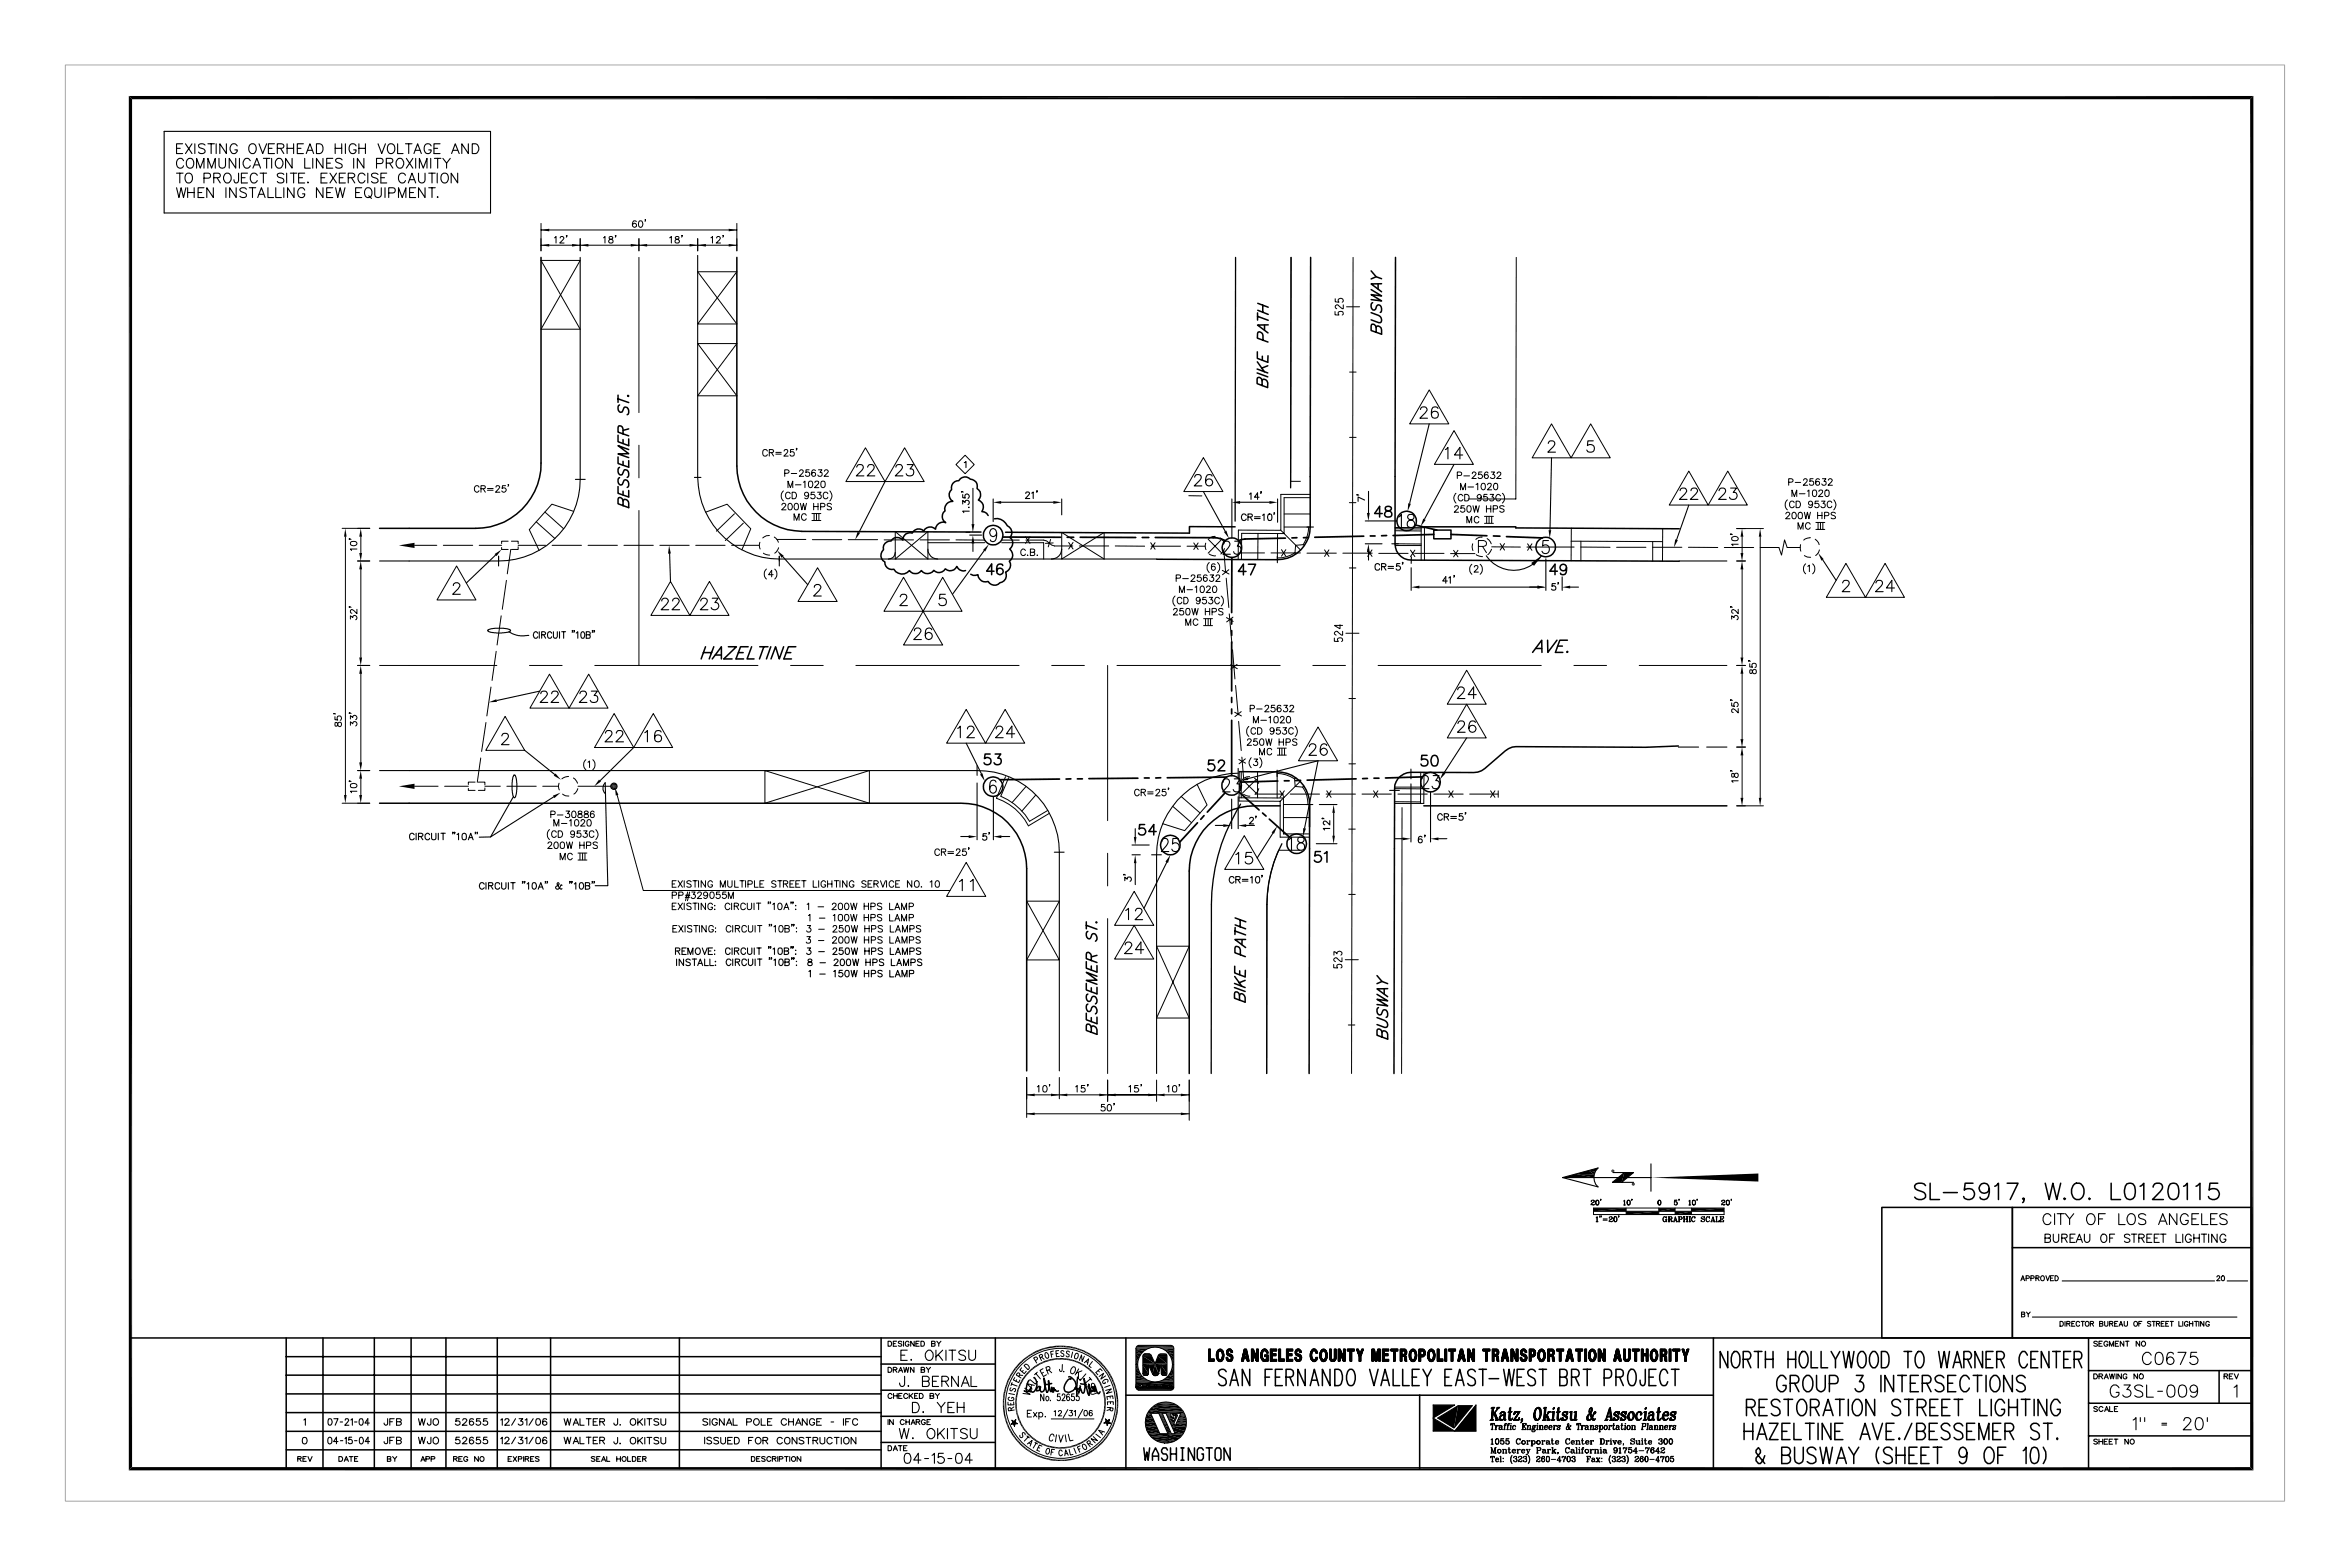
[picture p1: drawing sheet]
<svg xmlns="http://www.w3.org/2000/svg" width="914mm" height="610mm" viewBox="0 0 914 610" stroke-linecap="round" stroke-linejoin="round" font-family="sans-serif">
<path d="M480.8 100.1l-.2 102.6M502.4 100.1l-.2 89.7M482.7 312.8a73.2 73.2 0 0 0-11.3 39l-.1 65.8M498.8 328.2a51.9 51.9 0 0 0-5.8 23.6l-.1 65.8" fill="none" stroke="#000" stroke-width=".51"/>
<g fill="none" stroke="#000" stroke-width=".39">
<path d="M210.5 89.5h76.2M210.5 86.9v10.7M210.5 95.4h76.2M215.8 92.5l.6-.5v2.5M218 92.6l.4-.6h.5l.5 .8-1.6 1.7h1.7M220.6 91.7h-.3h.3l-.3 .6M225.8 92.8v4.8M234.8 92.5l.6-.5v2.5M237.1 92.2v.6l.8 .3a.73 .73 0 0 1 .6 .7 .73 .73 0 0 1-.6 .7h-.8l-.3-.8 1.5-.9 .2-.4a.89 .89 0 0 0-1.4-.2zM239.6 91.7h-.2h.2l-.2 .6M247.6 86.2l-.2-.2a1.27 1.27 0 0 0-1.4 .9 1.27 1.27 0 0 0 .8 1.5 .81 .81 0 0 0 .9-.8 .81 .81 0 0 0-.9-.8l-.7 .8M248.6 92.8v4.8"/>
<path d="M248.8 86a1.27 1.27 0 0 1 1.4 .9 1.27 1.27 0 0 1-.8 1.5h-.3a1.73 1.73 0 0 1-.3-2.4zM251.2 85.6l-.2 .6M260.6 92.5l.6-.5v2.5M262.9 92.2v.6l1.5 .9a.9 .9 0 0 1-.7 .9 .9 .9 0 0 1-1-.5 1.31 1.31 0 0 1 1.4-1.3v-.6zM265.5 91.7h-.3h.3l-.3 .6M271.5 92.8v4.8M276.6 92.5l.6-.5v2.5M278.8 92.6l.5-.6h.5l.5 .8-1.6 1.7h1.7M281.5 91.7h-.3h.3l-.3 .6M286.7 86.9v10.7M210.5 101.3l15.3 26.8h-15.3l15.3-26.8zM248.6 100.1v60.4"/>
<path d="M271.5 105.7l15.2 20.3h-15.2l15.2-20.3zM502.4 100.1l-.2 87.2h3.8M519.5 116.2v1.2l1.5 .2a.95 .95 0 0 1 .5-1.5 .95 .95 0 0 1 1.2 1l-.4 .5M522.7 118.6v1.5a2.24 2.24 0 0 1-2-1.3l-.6-.2-.5 .3v.9l.5 .3M523.9 119.3h5.1M526.5 100.1l-.6 317.5M590 100.1l-.2 94h-18.5M271.5 133.7h15.2l-15.2 20.3h15.2zM519.5 121.2v1.3l1.5 .1a.95 .95 0 0 1 .4-1.5 .95 .95 0 0 1 1.3 .8l-.4 .7M525.1 144.7h2.6M556.1 151.7l7.6 13.2h-15.2zM248.6 173.2v12.7"/>
<path d="M298.6 175.5a.91 .91 0 0 0-1.1-.6 .91 .91 0 0 0-.7 .9v.7a.91 .91 0 0 0 .7 .9 .91 .91 0 0 0 1.1-.6M299.3 176.1l1.5-.1 .2-.6-.2-.4-1.5-.1v2.5M300.2 176.1l.8 1.3M301.9 176h2.1M301.9 176.7h2.1M305.1 175.5l.2-.5 .8-.1 .4 .8-1.5 1.7h1.7M308.8 174.9h-1.2l-.1 1.1a.88 .88 0 0 1 1.4 0 .88 .88 0 0 1-.3 1.3 .88 .88 0 0 1-1.2-.4M310.1 174.6l-.2-.2 .2 .4-.3 .3M336.8 174.2l7.6 13.1h-15.3zM352 174.2l7.6 13.1h-15.2zM375.5 177.1l3.6 3.6-3.6 3.6-3.5-3.6zM468.2 178l7.7 13.2h-15.3z"/>
<path d="M525.1 170.1h2.6M565.8 167.5l7.5 13.1h-15.1zM603.7 164.9l7.6 13.2h-15.1zM618.9 164.9l7.7 13.2h-15.3zM186.4 189.5a.92 .92 0 0 0-1.1-.6 .92 .92 0 0 0-.7 1 1.08 1.08 0 0 0 .2 1.2 1.08 1.08 0 0 0 1.2 .2l.4-.4M187.1 190.1l1.5-.1 .2-.8-1.7-.3v2.6M188 190.1l.8 1.4M189.7 190h2.2M189.7 190.7h2.2M193 189.5l.4-.6 .8 .1 .2 .4-1.6 2.1h1.7M196.7 188.9h-1.2l-.1 1.1a.89 .89 0 0 1 1.5 .3 .89 .89 0 0 1-1 1.2l-.6-.5M197.9 188.5h-.3h.3l-.3 .7"/>
<path d="M212 199.2l7.3 6.5M223.2 198.9l-8.5-2.8-8.8 9.9 3.9 8.1M248.6 198.6v60.3M274.5 199.3l8.4-3.2 9.2 9.6-3.4 8.2M285.8 199.9l-7 6.7M304.2 196.5l.5-.7 .9 .3 .2 .5-1.6 1.7h1.6M304.8 191a2.64 2.64 0 0 0 0 3.9M305.3 184.1l1.5-.2 .2-.6-.6-.5h-1.1v2.5M306.6 189.7v-2.5l.9 2.5 1-2.5v2.5M306.9 196a.74 .74 0 0 1 1.2 .3 1.19 1.19 0 0 1 .2 1.4 1.19 1.19 0 0 1-1.4 .6l-.3-1zM307.5 192.1a.91 .91 0 0 0-1.1-.6 .91 .91 0 0 0-.7 .9v.7a.91 .91 0 0 0 .7 .9 .91 .91 0 0 0 1.1-.6M307.9 184.2h2.1"/>
<path d="M308.2 191.5h.9a1.35 1.35 0 0 1 .9 1.3 1.35 1.35 0 0 1-.9 1.2h-.9zM309.3 196a.81 .81 0 0 1 1.3 .3v1.6l-.9 .4a1.55 1.55 0 0 1-.4-2.3zM309.5 188.6h2.2M311.1 183.4l.5-.6h.5l.4 .7-1.5 1.8h1.7M311.4 195.8l.6 2.5 .6-2.5 .6 2.5 .6-2.5M312.6 187.6l.6-.4v2.5M314.7 192.3a.81 .81 0 0 1-1 .8 .81 .81 0 0 1-.6-1.1 .81 .81 0 0 1 1.1-.4 1.3 1.3 0 0 1 .5 1.5 1.3 1.3 0 0 1-1.4 .8l-.2-.2M314.8 182.8h-1.2v1.1a.89 .89 0 0 1 1.3 0 .89 .89 0 0 1-.2 1.3 .89 .89 0 0 1-1.3-.4M314.9 187.3l.6-.1a1.35 1.35 0 0 1 .8 1.3 1.35 1.35 0 0 1-1.1 1.2 1.73 1.73 0 0 1-.3-2.4zM315.9 199.8h3.5M316.6 195.8v2.5M316.6 197.1h1.7"/>
<path d="M316.8 199.9v2.5M316.9 191.5h-1.2l-.1 1.1a.9 .9 0 0 1 1.3-.1 .9 .9 0 0 1-.1 1.4 .9 .9 0 0 1-1.3-.4M317.1 187.8a.72 .72 0 0 1 .8-.7 .72 .72 0 0 1 .6 .7l-1.6 1.9h1.7M317.3 183.1l-.1-.2a.81 .81 0 0 0-1.3 .4v1.7a.77 .77 0 0 0 1.3 .1 .77 .77 0 0 0-.2-1.2 .77 .77 0 0 0-1.2 .6M317.7 199.9v2.5M318.1 191.5h1.4l-.8 .9a.87 .87 0 0 1 .9 .8 .87 .87 0 0 1-.7 .9 .87 .87 0 0 1-1-.6M318.3 195.8v2.5M318.5 182.8h1.3l-.7 1a.85 .85 0 0 1 .8 .8 .85 .85 0 0 1-.8 .9 .85 .85 0 0 1-.9-.7M318.6 199.9v2.5M319.3 197.2l1.4-.1 .3-.8-.7-.5h-1v2.5M319.7 187.3l.6-.1a1.37 1.37 0 0 1 .8 1.3 1.37 1.37 0 0 1-.9 1.2 1.66 1.66 0 0 1-.5-2.4zM320.7 183.4l.6-.6h.5l.5 .7-1.6 1.8h1.7"/>
<path d="M322.1 192.1l-.3-.5a1.22 1.22 0 0 0-1.5 1.2 1.22 1.22 0 0 0 1.5 1.1l.3-.5M322.9 191l.2 .2a2.65 2.65 0 0 1-.2 3.7M323.5 196.2a.91 .91 0 0 0-.9-.4 .91 .91 0 0 0-.8 .7l1.7 1.2-.2 .6h-.9l-.6-.3M462.6 192.8l5 .1M499.6 200h10.2M509.8 192.3h-11.4v14l-16.5-.1-.1 11.4M509.8 193.6h-10.2v14l-16.5-.1v10.1M525 195.5h2.6M566 197.3a.72 .72 0 0 1 .8-.6 .72 .72 0 0 1 .7 .7l-1.6 1.9h1.7M566.5 191.9a2.55 2.55 0 0 0 0 3.8M567 185l1.5-.1 .2-1-1.7-.3v2.6M568.3 190.6v-2.6l.9 2.6 1.1-2.6v2.6"/>
<path d="M569.2 192.9l-.5-.6a1.24 1.24 0 0 0-1.4 1.4 1.24 1.24 0 0 0 1.5 1.1l.4-.5M569.6 185.1h2.2M569.8 196.7h-1.2l-.2 1.1a.92 .92 0 0 1 1.6 .3 .92 .92 0 0 1-1.1 1.2l-.6-.5M569.9 192.3h.9a1.36 1.36 0 0 1 .8 1.3 1.36 1.36 0 0 1-.8 1.3h-.9zM571.1 196.8a1.26 1.26 0 0 1 1.5 1 1.26 1.26 0 0 1-.9 1.5h-.3a1.73 1.73 0 0 1-.3-2.5zM571.2 189.5h2.2M572.9 184.3l.4-.7h.5l.5 .5-1.6 2.1h1.7M573.1 196.7l.6 2.6 .6-2.6 .7 2.6 .6-2.6M574.3 188.5l.7-.5v2.6M576.4 193.2a.81 .81 0 0 1-1.2 .7 .81 .81 0 0 1-.2-1.3 .81 .81 0 0 1 1.3 .2v1.6l-.3 .4h-1l-.1-.3M576.6 183.6h-1.2l-.1 1.1 .5-.2a.89 .89 0 0 1 1 .6 .89 .89 0 0 1-.5 1 .89 .89 0 0 1-1.1-.4M576.7 188.1l.6-.1a1.4 1.4 0 0 1 .7 1.4 1.4 1.4 0 0 1-1 1.2l-.3-.2a1.71 1.71 0 0 1 0-2.3z"/>
<path d="M578.4 196.7v2.6M578.4 197.9h1.7M578.6 192.3h-1.1l-.2 1.1a1.02 1.02 0 0 1 1.5 .2 .91 .91 0 0 1-.4 1.3 .91 .91 0 0 1-1.2-.5M578.8 188.6l.5-.6 .8 .1 .2 .4-.4 .9-1.2 1.2h1.7M579 184l-.1-.2a.74 .74 0 0 0-1.2 .3 1.2 1.2 0 0 0-.3 1.2 1.2 1.2 0 0 0 1 .9 .78 .78 0 0 0 .7-.8 .78 .78 0 0 0-.8-.8 .78 .78 0 0 0-.8 .7M579.8 192.3h1.4l-.7 1h.3a.88 .88 0 0 1 .3 1.3 .88 .88 0 0 1-1.3 .2l-.1-.4M580.1 196.7v2.6M580.3 183.6h1.2l-.7 1 .6 .1 .3 .5a.91 .91 0 0 1-.7 .9 .91 .91 0 0 1-1-.4M581 198l1.6-.2v-.8l-1.6-.3v2.6M581.5 188.1l.6-.1a1.4 1.4 0 0 1 .7 1.4 1.4 1.4 0 0 1-.9 1.2l-.4-.2a1.71 1.71 0 0 1 0-2.3zM582.5 184.3a.74 .74 0 0 1 1.2-.6 .74 .74 0 0 1-.1 1.3l-1.2 1.2h1.7M583.9 192.9a1.14 1.14 0 0 0-1.7-.1 1.14 1.14 0 0 0 .1 1.7l.9 .4 .7-.6"/>
<path d="M584.6 191.9a2.55 2.55 0 0 1 0 3.8M585.2 197.1l-.5-.4-1.1 .4v.5l1.6 .7v.6a1.01 1.01 0 0 1-1.6 0M657.1 183.3l7.6 13.2h-15.2zM672.3 183.3l7.6 13.2h-15.2zM694.9 200l.5-.7 .8 .2 .2 .5-1.6 1.8h1.7M695.5 194.4a2.64 2.64 0 0 0 0 3.9M696 187.6l1.4-.2 .3-.7-.7-.5h-1v2.6M697.3 193.2v-2.6l.9 2.6 .9-2.6v2.6M697.6 199.4a.74 .74 0 0 1 1.2 .4 1.19 1.19 0 0 1 .1 1.4 1.19 1.19 0 0 1-1.3 .5l-.3-.9zM698.1 195.5a.91 .91 0 0 0-1-.6 .91 .91 0 0 0-.8 1v.7a.91 .91 0 0 0 .8 .9 .91 .91 0 0 0 1-.6M698.5 187.7h2.1M698.9 195h.8a1.35 1.35 0 0 1 .9 1.2 1.35 1.35 0 0 1-.9 1.3h-.8z"/>
<path d="M700 199.4a.81 .81 0 0 1 1.2 .4v1.6l-.8 .4a1.55 1.55 0 0 1-.4-2.4zM700.1 192.1h2.2M701.7 186.8l.6-.6h.5l.4 .8-1.5 1.8h1.7M702.1 199.3l.6 2.5 .6-2.5 .6 2.5 .6-2.5M703.3 191.1l.6-.5v2.6M705.3 195.8a.81 .81 0 0 1-1 .7 .81 .81 0 0 1-.6-1 .81 .81 0 0 1 1.2-.5 1.3 1.3 0 0 1 .5 1.6 1.3 1.3 0 0 1-1.4 .8l-.2-.2M705.5 186.2h-1.2l-.1 1.1a.89 .89 0 0 1 1.3 .1 .89 .89 0 0 1-.2 1.3 .89 .89 0 0 1-1.3-.4M705.6 190.7l.6-.1a1.35 1.35 0 0 1 .7 1.4 1.35 1.35 0 0 1-1 1.2 1.73 1.73 0 0 1-.3-2.5zM707.3 199.3v2.5M707.6 195h-1.3l-.1 1.1a.9 .9 0 0 1 1.4-.1 .9 .9 0 0 1-.1 1.3 .9 .9 0 0 1-1.3-.3M707.8 191.2a.72 .72 0 0 1 .7-.6 .72 .72 0 0 1 .7 .7l-1.6 1.9h1.7M707.9 186.6l-.1-.2a.81 .81 0 0 0-1.2 .3v1.7a.77 .77 0 0 0 1.2 .2 .77 .77 0 0 0-.2-1.2 .77 .77 0 0 0-1.1 .5"/>
<path d="M708.8 195h1.3l-.7 .9a.87 .87 0 0 1 .8 .8 .87 .87 0 0 1-.7 .9 .87 .87 0 0 1-1-.6M708.9 199.3v2.5M709.1 186.2h1.4l-.8 1.1a.85 .85 0 0 1 .8 .8 .85 .85 0 0 1-.7 .8 .85 .85 0 0 1-.9-.6M710.4 190.7l.6-.1a1.37 1.37 0 0 1 .8 1.4 1.37 1.37 0 0 1-1 1.2 1.66 1.66 0 0 1-.4-2.5zM711.4 186.8l.5-.6h.5l.5 .8-1.6 1.8h1.7M712.8 195.5l-.4-.5a1.22 1.22 0 0 0-1.5 1.2 1.22 1.22 0 0 0 1.5 1.2l.4-.5M713.5 194.4l.3 .3a2.65 2.65 0 0 1-.3 3.6M714.2 199.7a.91 .91 0 0 0-.9-.5 .91 .91 0 0 0-.8 .8l1.7 1.1-.3 .6-.8 .1-.6-.3M133.1 205.5h10.8M134.4 208.8v101.6M135.9 209.6v.3v-.3l.7 .3M136.4 211l1-.4a1.06 1.06 0 0 1 1.5 1 1.35 1.35 0 0 1-1.4 .7 1.35 1.35 0 0 1-1.2-1z"/>
<path d="M138.9 213.6h-2.6l.5 .6M139.1 218.2h4.8M140.4 208.8v6.3M161.3 212.1h8.7M172.5 212.1h11.4M186.5 212.1h8.7M194 216.4v1.8M195.2 213v.8h2.5M197.7 210.5h-2.5v1M198.7 213.8l-1.3 9.4M199 210.5h2.6v1.1M201.6 212.7v1.1h-2.6"/>
<path d="M201.6 212.1h10.7M208.7 203l7.2 6.5M214.8 212.1h11.5M228.8 212.1h11.4M242.8 212.1h11.4M256.7 212.1h11.5M270.7 212.1h11.4M284.7 212.1h10.7M289.3 203.5l-7.1 6.8M295.7 211a3.1 3.1 0 0 0 .1 2.6M297 215.2l1.2 .6 1.3 .2M299.3 208.3a3.1 3.1 0 0 0-2.5 1"/>
<path d="M301.3 208.9l.7 .5 .9 1.6M302.3 209.9h11.3M303 213.1l-1 1.8-.6 .3M303.2 216.4v1.8M309 202.4v-2.5l1 2.5 .9-2.5v2.5M313.7 200.5l-.3-.5a1.2 1.2 0 0 0-1.6 1.1 1.2 1.2 0 0 0 1.6 1.1l.3-.4M315.9 202.5h3.5M316.1 209.9h11.4M330.1 209.9h11.4M344 210h11.5M348.4 206.8v10.7l12.7-10.7v10.7zM348.6 217.5h.1"/>
<path d="M358 210h11.4M361.1 211.1h22M372 210l11.1 .1M389.8 211.1h16.3v6.4M389.8 210.1h6.8M399 214.2l-.6-.6a1.36 1.36 0 0 0-1.2 1.1 1.36 1.36 0 0 0 .7 1.4l.7-.1 .4-.5M399.1 208.8l1.7 2.6M399.2 210.1h6.9l1.2 .3 1.9 1.7 1.1 .3h7.1M399.8 215.9l.2 .1M400.8 208.8l-1.7 2.6M400.9 214.9l1.6-.3v-.8l-1.6-.2v2.5l1.6-.2v-.9l-.5-.1M403.6 215.9l-.1 .1h.2"/>
<path d="M408.8 209.9l-.9 2.8M409.8 211.2l-3 .2M413.1 207.1l16.5 10.4v-10.4l-16.5 10.4zM415.8 211l1.7 2.6M417.5 211l-1.7 2.6M420 212.4h11.4M433.9 212.4l11.5 .1M447.7 211.1l1.7 2.6M447.9 212.5h11.4M449.4 211.1l-1.7 2.6M461.9 212.5h7M464.5 211.2l1.7 2.6"/>
<path d="M466.2 211.2l-1.7 2.6M469.2 211.3a2.89 2.89 0 0 0 .1 2.5M470.1 209.8l5.3 5.4M470.5 215.5l1.3 .6 1.2 .1M470.5 218.8a2.64 2.64 0 0 0 0 3.9M472.7 208.7l-.9 .1-1.4 .7M472.7 208.7h.1M472.8 219.7l-.8-.4a1.38 1.38 0 0 0-.7 1.4 1.38 1.38 0 0 0 .9 1.2 .8 .8 0 0 0 .8-.8 .8 .8 0 0 0-.8-.8 .8 .8 0 0 0-.8 .7M473.7 218.8a2.64 2.64 0 0 1 0 3.9M474.8 209.3l.6 .5 1 1.5M475.4 209.8l-5.3 5.4M476.2 214.2l.7 8.2"/>
<path d="M476.5 213.4l-1.5 2.1M482.6 215.1h9.4M489.5 207.5l-.1 10.1M494.6 215.1h11.4M497.1 207.6l-.1 10.1M498.4 206.3l7.7 7.7M498.6 213.8l1.7 2.6M499.6 205h10.2M500.3 213.8l-1.7 2.6M503.9 215l.3 .5M507.1 211.9l.5 .3M508.5 215.2h11.5"/>
<path d="M509.2 205a13.6 13.6 0 0 1-2.1 6.9l-3 .2-.2 2.9a12 12 0 0 1-6.9 2.1M515.4 213.9l1.7 2.6M517.1 213.9l-1.7 2.6M522.5 215.2h11.4M532.2 213.9l1.7 2.6M533.9 213.9l-1.7 2.6M536.5 215.3h11.4M542.8 205.7l10.2 .1M542.8 206.5l10.2 .1M542.8 211.6h10.2M542.8 212.2h10.2M542.8 205.2l11.5 .1"/>
<path d="M548.8 214l1.7 2.5M550.4 215.3h11.5M550.5 214l-1.7 2.5M553 205.2v12.7M554.3 205.2v12.8M564.4 215.4h9.5M565.6 214.1l1.7 2.5M567.3 214.1l-1.7 2.5M570.8 203.4v-2.5l.9 2.5 .9-2.5v2.5M572.7 219.5a2.64 2.64 0 0 0 0 3.9M573.1 211.6a3.1 3.1 0 0 0 0 2.6M574.4 215.8l2.5 .7"/>
<path d="M575.3 212.6l2.7-.3a1.11 1.11 0 0 0 0-1.8l-2.7-.2v4.7M575.4 201.5l-.1-.3a1.22 1.22 0 0 0-1.7 .5 1.22 1.22 0 0 0 .7 1.7l.8-.1 .3-.5M575.9 219.5a2.64 2.64 0 0 1 0 3.9M576.6 208.9l-.9 .1-1.5 .9M576.6 208.9h.1M576.9 212.6l1.5 2.4M577.6 203.6h3.5M577.6 200.9h3.5M578.5 200.9v2.5M578.6 209.5l.7 .5 1 1.6M579.4 200.9v2.5M580.3 213.7l-1.4 2.1"/>
<path d="M580.4 200.9v2.5M580.4 212.7l11.2 .1M583.7 211.5l1.7 2.5M585.4 211.5l-1.7 2.5M594.1 212.8h18.4M594.4 211.6l1.7 2.5M596.1 211.6l-1.7 2.5M611.3 210.5l35.6 .2M611.4 205.5l-.1 12.7M615.1 212.8l11.4 .1M615.1 210.5v7.7M629 212.9h11.5"/>
<path d="M643 212.9h11.4M643.1 210.7v7.6M647 205.6l-.1 12.7M657 212.9l11.4 .1M670.9 213h11.5M673.5 207.7v.3v-.3l.6 .3M673.9 209.1a1.25 1.25 0 0 1 1.5-.5 1.25 1.25 0 0 1 .8 1.4l-1 .4a1.06 1.06 0 0 1-1.4-1zM675.8 218.2h3.3M675.8 205.6h10.4M676.3 211.7h-2.5l.5 .6M677.9 208.8v6.3M684.9 213h7.3l1 3 1.2-6 1 3h5.1"/>
<path d="M684.9 208.8v101.6M699.6 205.9v-2.6l1 2.6 1-2.6v2.6M700.6 211.9l-.1 1.1 .2 1.4M702.1 216.1l1.2 .6 1.2 .1M702.6 219.3a2.64 2.64 0 0 0 0 3.9M704.4 209.2l-2.1 .5-.5 .4M704.4 203.9l-.4-.5a1.2 1.2 0 0 0-1.5 1.2 1.2 1.2 0 0 0 1.5 1.1l.4-.4M705.3 219.3a2.64 2.64 0 0 1 0 3.9M706.3 209.8l1.3 1.3 .2 .8M706.6 206h3.4M706.6 203.3h3.4M707.3 200.5h1.6"/>
<path d="M707.4 203.3v2.6M707.9 213.9l-.3 1-1.1 1.2M708.4 203.3v2.6M709.3 203.3v2.6M710 200.6l1.4-.1 .3-.7-.7-.5h-1v2.5M718.3 219.2l7.6 13.2h-15.3zM733.5 219.2l7.5 13.2h-15.1zM135.9 236v.3v-.3l.7 .3M138.9 237v1.7l-1.3-1.2-.8-.4-.4 .3-.1 .7 .6 .5M140.4 221.5v34.2M177.7 220.2l7.5 13.2h-15.2zM195 239.6l-1.6 11.3"/>
<path d="M197.1 225.8l-1.7 11.2M260.9 226.2l7.5 13.2h-15.1zM276 226.2l7.7 13.2h-15.3zM298.2 221.4a2.64 2.64 0 0 0 0 3.9M300.9 223.6h-1.8l1.2-1.7v2.5M301.4 221.4a2.64 2.64 0 0 1 0 3.9M318.1 220.9l7.6 13.1h-15.2zM351.6 224.6l7.6 13.2h-15.3zM359.2 237.8l7.6 13.1h-15.2zM366.8 224.6l7.5 13.2h-15.1zM456.6 237.3l.3-.5 .8-.1 .4 .8-1.5 1.7h1.6M457.2 231.9a2.64 2.64 0 0 0 0 3.9"/>
<path d="M457.7 224.9l1.6-.1v-.9l-1.6-.2v2.5M458.9 230.5v-2.5l1 2.5 1-2.5v2.5M459.9 233a.91 .91 0 0 0-1.1-.6 .91 .91 0 0 0-.7 .9v.6a.91 .91 0 0 0 .7 1 .91 .91 0 0 0 1.1-.7M460.2 225.1h2.2M460.4 236.7h-1.2l-.1 1.1a.88 .88 0 0 1 1.3 0 .88 .88 0 0 1-.2 1.4 .88 .88 0 0 1-1.3-.5M460.6 232.4h.9a1.35 1.35 0 0 1 .9 1.2 1.35 1.35 0 0 1-.9 1.3h-.9zM461.7 236.8h1l.4 1-.4 1.4a.9 .9 0 0 1-1.2-.5l-.1-.9zM461.9 229.4h2.1M463.5 224.3a.72 .72 0 0 1 .8-.7 .72 .72 0 0 1 .6 .7l-1.6 1.9h1.7M463.8 236.7l.6 2.5 .6-2.5 .6 2.5 .6-2.5M465 228.5l.6-.5v2.5M467 233.2a.77 .77 0 0 1-1.1 .6 .77 .77 0 0 1-.2-1.2 .77 .77 0 0 1 1.2 .1l.1 .5a1.18 1.18 0 0 1-1 1.7l-.5-.4"/>
<path d="M467.2 223.7h-1.2l-.1 1.1a.92 .92 0 0 1 1.6 .2 .92 .92 0 0 1-1.1 1.2l-.6-.5M467.3 228.1a.74 .74 0 0 1 1.2 .4v1.5l-.3 .4-.6 .1a1.65 1.65 0 0 1-.3-2.4zM469 236.7v2.5M469 237.9h1.7M469.3 232.4h-1.2l-.1 1a.9 .9 0 0 1 1.3 .1 .9 .9 0 0 1-.2 1.3 .9 .9 0 0 1-1.3-.4M469.5 228.6l.4-.6h.5l.5 .7-1.6 1.8h1.7M469.7 224l-.8-.3a1.38 1.38 0 0 0-.7 1.3 1.38 1.38 0 0 0 .9 1.2 .8 .8 0 0 0 .7-.8 .8 .8 0 0 0-.7-.8 .8 .8 0 0 0-.9 .8M470.5 232.4h1.3l-.7 .9 .6 .1 .3 .8a.9 .9 0 0 1-1.1 .7l-.6-.5M470.7 236.7v2.5M470.9 223.7h1.3l-.7 .9a.86 .86 0 0 1 .6 1.4 .86 .86 0 0 1-1.5-.3M471.6 238.1l1.6-.3v-.8l-1.6-.3v2.5M472.1 228.1a.74 .74 0 0 1 1.2 .4v1.5l-.2 .4-.6 .1a1.65 1.65 0 0 1-.4-2.4z"/>
<path d="M473.1 224.3l.6-.6h.5l.4 .4-.1 .5-1.4 1.6h1.7M474.5 233l-.3-.5a1.2 1.2 0 0 0-1.6 1.1 1.2 1.2 0 0 0 1.6 1.1l.3-.5M475.2 231.9a2.64 2.64 0 0 1 0 3.9M475.6 221.9l2.6 1.4M475.9 237l-.6-.3-1.1 .3 .2 .6 1.5 .9v.4l-.6 .3-1.1-.3M477.1 224.9l1 11.5M478.1 221.6l-2.4 2M478.3 238.8l1 11.4M525 220.9h2.6M573.6 220.6l.6-.6 .6 .1 .3 .4-.4 .9-1.1 1.2h1.7M673.5 236l-.2 .2 .3-.2 .5 .3M676.3 237v1.7l-1.1-1.2-.9-.4-.4 .3-.1 .7 .6 .5"/>
<path d="M677.9 221.5v34.2M703.4 220.4l.6-.6v2.6M136.3 240.8v-1.2l1 .7a.83 .83 0 0 1 .9-.9 .83 .83 0 0 1 .7 1.1l-.5 .6M139.1 258.9h4.8M147.7 258.9h45.6M193.1 253.4l-1.6 11.3M206 258.9h12.7M231.4 258.9h63.5M307.6 258.9h12.7M333 258.9h63.5M409.2 258.9h12.7M431 258.9v60.3"/>
<path d="M434.6 258.9h63.5M461.4 243.3v-2.5l.9 2.5 1-2.5v2.5M466.1 241.4a.96 .96 0 0 0-1-.6 .96 .96 0 0 0-.8 .9v.6a1.03 1.03 0 0 0 1.1 1l.7-.6M468.3 243.4h3.5M468.3 240.7h3.5M469.1 240.8v2.5M470.1 240.8v2.5M471 240.8v2.5M477.2 240.3l2.6 1.5M478.8 258.6l2.6 1.5M479.6 252.8l.9 11.3M479.8 240.1l-2.5 1.8"/>
<path d="M481.4 258.5l-2.5 1.8M510.8 258.9h12.7M519.2 248.2v1.3l1.5 .1a.95 .95 0 0 1 .4-1.5 .95 .95 0 0 1 1.3 .8l-.4 .7M521.4 243v1.6l-2.1-1.2 3.1-.1M522.4 245.6v1.5a2.24 2.24 0 0 1-1.9-1.3l-.6-.2-.7 .7 .7 .8M523.7 246.3h5.1M536.2 258.9h63.5M612.4 258.9h12.7M637.8 258.9h34.1M673.8 240.8v-1.2l.9 .7a.83 .83 0 0 1 1-.9 .83 .83 0 0 1 .6 1.1l-.5 .6M675.8 258.9h3.3M680.5 257l-.2 .2 .5-.2 .3 .3"/>
<path d="M680.8 258.2v1.3l1.1 .1a.88 .88 0 0 1 .1-1.4 .88 .88 0 0 1 1.3 .3 .88 .88 0 0 1-.4 1.2M130 277.6l.6 .2M130.3 278.8v1.2l1.1 .1a.92 .92 0 0 1 .3-1.6 .92 .92 0 0 1 1.2 1.1l-.5 .6M135.9 277.3v.3v-.3l.7 .3M136.3 279.7v-1.3l1 .7a.83 .83 0 0 1 .9-.9 .83 .83 0 0 1 .7 1.2l-.5 .6M140.4 262.1v35.6M191 267.3l-1.6 11.2M196.5 278.7l7.7 13.2h-15.2zM213.8 262.3l7.6 13.2h-15.2zM229.1 262.3l7.5 13.2h-15.2zM239 277.6l7.6 13.2h-15.3zM254.2 277.6l7.5 13.2h-15.1z"/>
<path d="M376 276l7.5 13.1h-15.2zM391.1 276l7.6 13.1h-15.2zM480.4 277.1l2.7 1.4M480.8 266.7l1 11.4M483 276.8l-2.5 2M486.4 275.7l1.5-.1 .2-.4-.2-.7-1.5-.1v2.5M489 275.8h2.1M492.2 275l.3-.5 .7-.1 .4 .7-1.5 1.8h1.7M493.7 279.2l.6-.5v2.5M496 278.9a.82 .82 0 0 1 1.3 .3v1.6l-.3 .3h-1l-.3-.9zM496 274.4h-1.3v1.1a.88 .88 0 0 1 1.3 0 .88 .88 0 0 1-.3 1.3 .88 .88 0 0 1-1.2-.4M498.2 279.4a.74 .74 0 0 1 1.1-.6 .74 .74 0 0 1 0 1.2l-1.2 1.2h1.7"/>
<path d="M498.4 274.7l-.7-.3a1.36 1.36 0 0 0-.8 1.3 1.36 1.36 0 0 0 .9 1.2 .78 .78 0 0 0 .7-.8 .78 .78 0 0 0-.8-.7 .78 .78 0 0 0-.8 .7M499.6 274.4h1.3l-.7 .9a.84 .84 0 0 1 .7 1.4 .84 .84 0 0 1-1.5-.3M500.8 278.9a.81 .81 0 0 1 1.3 .3v1.6l-.8 .4a1.55 1.55 0 0 1-.5-2.3zM501.9 275l.2-.5 .8-.1 .5 .7-1.6 1.8h1.7M524.9 271.7h2.5M570.7 273.9l7.6 13.2h-15.2zM570.7 260.7l7.6 13.2h-15.2zM673.5 272.3v.2v-.2l.6 .2M673.8 273.4v1.2l1.1 .2a.89 .89 0 0 1 .3-1.5 .89 .89 0 0 1 1.1 1l-.5 .6M676.3 275.6v1.7l-2-1.6-.4 .3-.1 .7 .6 .5M677.9 262.1v25.4M680.9 260.7v1.1l.5 .2 .4-.4a1.03 1.03 0 0 1 1.1-1.2 .88 .88 0 0 1 .5 1 .88 .88 0 0 1-.9 .7l-.5-.3-.3-1.1z"/>
<path d="M130.4 281.1v1.3l.5 .1 .9-1.4a.78 .78 0 0 1 1 .3 .78 .78 0 0 1-.2 1 .78 .78 0 0 1-1.1-.2l-.3-1.1zM136.3 282.2v-1.4l1 .8a.86 .86 0 0 1 1.4-.7 .86 .86 0 0 1-.3 1.5M139.1 299.8h4.8M187.1 294.9l-1.4 9.4M189.1 281.1l-1.7 11.2M228 295.5a2.64 2.64 0 0 0 0 3.9M228.8 296.6l.6-.6v2.6M230.7 295.5a2.64 2.64 0 0 1 0 3.9M297.6 299.8v12.7l40.7-12.7v12.7zM482 280.6l1 11.4M482 295.5l2.7 1.4M483.2 294.5l.7 8.3"/>
<path d="M484.6 295.2l-2.5 1.9M485.4 288l.4-.6h.6l.5 .8-1.6 1.8h1.6M485.9 282.6a2.64 2.64 0 0 0 0 3.9M486.9 294.8a2.64 2.64 0 0 0 0 3.9M487.7 281.2v-2.5l.9 2.5 1.1-2.5v2.5M488 295.3h1.3l-.7 1a.83 .83 0 0 1 .7 1.2 .83 .83 0 0 1-1.4 .1l-.2-.3M488.6 283.7a.92 .92 0 0 0-1.1-.6 .92 .92 0 0 0-.7 .9 1.08 1.08 0 0 0 .3 1.4 1.08 1.08 0 0 0 1.4-.1l.1-.3M489.2 287.4h-1.2l-.2 1.1 .5-.2a.89 .89 0 0 1 1 .6 .89 .89 0 0 1-.5 1 .89 .89 0 0 1-1.1-.4M489.3 283.1h.9a1.35 1.35 0 0 1 .9 1.3 1.35 1.35 0 0 1-.9 1.2h-.9zM490.1 293.7v-2.6l1 2.6 .9-2.6v2.6M490.2 294.8a2.64 2.64 0 0 1 0 3.9M490.5 287.6a.74 .74 0 0 1 1.2 .3v1.6l-.3 .4a1.25 1.25 0 0 1-1.4-.8 1.25 1.25 0 0 1 .5-1.5z"/>
<path d="M490.6 280.2h2.2M492.5 287.4l.6 2.6 .6-2.6 .6 2.6 .6-2.6M494.8 291.7a.91 .91 0 0 0-1-.6 .91 .91 0 0 0-.8 1 1.07 1.07 0 0 0 .3 1.3 1.07 1.07 0 0 0 1.4-.1l.1-.2M495.8 283.9a.8 .8 0 0 1-1.1 .8 .8 .8 0 0 1-.4-1.2 .8 .8 0 0 1 1.3-.1 1.22 1.22 0 0 1 .2 1.5 1.22 1.22 0 0 1-1.4 .6l-.1-.2M497 293.8h3.5M497 291.1h3.5M497.7 287.4v2.6M497.7 288.7h1.7M497.9 291.1v2.6M498 283.1h-1.1l-.2 1.1a.89 .89 0 0 1 1.5 .3 .89 .89 0 0 1-1 1.1l-.6-.5M498.8 291.1v2.6M499.2 283.1h1.4l-.8 .9a.87 .87 0 0 1 .9 .8 .87 .87 0 0 1-.7 .9 .87 .87 0 0 1-1-.6"/>
<path d="M499.4 287.4v2.6M499.8 291.1v2.6M500.4 288.8l1.5-.1 .2-.8-.6-.5h-1.1v2.6M503.2 283.7a.91 .91 0 0 0-1-.6 .91 .91 0 0 0-.8 .9l.1 1 .6 .6h.5l.6-.6M504 282.6a2.64 2.64 0 0 1 0 3.9M504.6 287.8a.93 .93 0 0 0-.9-.4 .93 .93 0 0 0-.7 .6l1.6 1.3v.3l-.5 .4-1.1-.4M512.9 282.8l7.6 13.2h-15.3zM524.9 297.1h2.5M635 290.6h.1M673.5 299.8l-.2 .1 .3-.1 .5 .2M675.8 290.6h3.3M677.9 293.8v16.6"/>
<path d="M133.1 312.5h10.8M135.9 303.8v.3v-.3l.7 .3M136.4 305.1l1-.3 1.3 .3a.81 .81 0 0 1-.3 1.3h-1.6l-.4-.3zM138.9 307.8h-2.6l.5 .6M140.4 302.9v6.4M161.3 305.9h9.2M173 305.9h9.2M182.2 306.7v.8h2.7M184.9 304.3h-2.7v.9M186.1 304.3h2.6v1.1M188.7 306.5v1h-2.6M188.7 305.9h6"/>
<path d="M197.2 305.9h11.5M211.2 305.9h6.1M214.3 316.9l1.5-.1 .1-1-1.6-.3v2.6M216.9 317h2.2M217.5 304.7a3.1 3.1 0 0 0 .1 2.6M218.9 308.9a2.94 2.94 0 0 0 2.5 .8M220.2 315.5h1.4l-.8 1a.8 .8 0 0 1 .9 1 .8 .8 0 0 1-1.1 .6l-.6-.5M221.2 302.1l-1.1 .1-1.5 .8M221.6 319.3l.6-.5v2.6M222.8 315.7l.3-.2a1.35 1.35 0 0 1 1.1 1.2 1.35 1.35 0 0 1-.8 1.4l-.9-.5v-1zM223.1 302.7l.7 .5 .9 1.5M223.9 319a.74 .74 0 0 1 1.2 .3 1.19 1.19 0 0 1 .1 1.5 1.19 1.19 0 0 1-1.3 .5l-.3-1z"/>
<path d="M224.8 306.8l-.4 1-1.1 1.1M224.9 305.9h12.7M225.1 315.7v.7l.7 .2a.75 .75 0 0 1 .7 .9 .75 .75 0 0 1-1 .6l-.7-.5a1.47 1.47 0 0 1 1.5-1.2l.1-.5a.89 .89 0 0 0-1.3-.2zM226.1 319.5l.4-.7h.5l.5 .5-.3 .9-1.3 1.2h1.7M227.5 315.7l-.1 .5 .8 .4a.85 .85 0 0 1 .7 1.3l-1 .2-.6-.5a1.31 1.31 0 0 1 1.4-1.2l.2-.5a.89 .89 0 0 0-1.4-.2zM228.7 319l.4-.2a1.35 1.35 0 0 1 1 1.2 1.35 1.35 0 0 1-.8 1.4l-.8-.5-.1-1zM231.2 315.9a.68 .68 0 0 0-1.1-.2l-.4 .9 .1 1.1a.77 .77 0 0 0 1.3 .2 .77 .77 0 0 0-.3-1.2 .77 .77 0 0 0-1.1 .5M240.1 309.3l10.2 37.1h119.4M391.3 302.1l-3.6 8.4a21.7 21.7 0 0 1 12.5 10.8l8.2-4.9M392.5 302.6l-3.1 7.2a23.6 23.6 0 0 1 11.2 9.7l7.1-4.2M399.2 306l-5.4 6.2M403 309.3l-5.4 6.2"/>
<path d="M443.3 307.6l-.4-.5a1.24 1.24 0 0 0-1.5 1.1 1.24 1.24 0 0 0 1.3 1.4l.6-.7M444 308.2h1.1l.6-.7-.2-.4h-1.5v2.5M444.9 308.2l.8 1.4M446.6 308.1h2.1M446.6 308.8h2.1M449.8 307.6l.5-.5 .8 .1v.8l-1.4 1.6h1.7M453.6 307.1h-1.3l-.1 1a.9 .9 0 0 1 1.4 0 .9 .9 0 0 1-.2 1.4 .9 .9 0 0 1-1.3-.4M454.8 306.6h-.3h.3l-.3 .6M456.3 313.7l7.4 6.4M459.6 309.8l7.4 6.5M465.8 305.1l3.9 8.1-8.7 9.9-8.6-2.7M482.1 310.4h17.3v14h10.2"/>
<path d="M482.2 300.2l-.1 11.4 16 .1M482.5 304.8l-.2 1.2 .3 1.3M483 300.2v10.2M483.4 303.2l5.4 5.4M483.9 309l1.2 .6 1.3 .1M486.2 302.1l-1.1 .1-1.5 .8M488.1 302.7l.7 .5 .9 1.6M488.5 308.9h11M488.8 303.2l-5.4 5.4M489.3 300.2v10.2M489.8 306.8l-.4 1-1.1 1.2M496.9 300.9a13 13 0 0 1 6.8 2.1"/>
<path d="M496.9 300.3v10.1M498 307.6l1.7 2.6M498.1 311.7v14h11.5M499.4 313h10.2M499.4 318.1h10.2M499.7 307.6l-1.7 2.6M502 308.9h11.5M503.7 303l.3 3 2.8 .2M504.2 302.7l-.5 .3M505.9 304l-7.8 7.7M506.8 306.2a11.2 11.2 0 0 1 2.2 6.8M507.4 305.9l-.6 .3"/>
<path d="M516 308.9h11.4M516.2 307.6l1.7 2.6M517.9 307.6l-1.7 2.6M530 308.9h11.4M534.4 307.6l1.7 2.6M536.1 307.6l-1.7 2.6M542.6 311.9l10.1 .1M542.7 306.8l10.1 .1M542.7 306.2h10.1M543.9 308.9h11.5M545.5 314.2l-.1 103.4M552.8 300.5l-.1 12.1"/>
<path d="M554.1 300.5l-.1 12.1h-11.4M557.9 308.9h11.4M563.7 307.6l1.7 2.6M565.4 307.6l-1.7 2.6M571.9 308.9h11.1M580 307.6l1.7 2.6M581.7 307.6l-1.7 2.6M583 307.6v2.6M673.9 301v1.2l.5 .1 .8-1.4a.78 .78 0 0 1 1.1 .3 .78 .78 0 0 1-.2 1 .78 .78 0 0 1-1.1-.1l-.3-1.1zM675.8 313.5h10.4M676.3 303.8h-2.5l.5 .5M213.2 328.1l.5-.6h.5l.5 .8-1.6 1.8h1.7"/>
<path d="M213.8 322.7a2.64 2.64 0 0 0 0 3.9M215.5 321.4v-2.6l1 2.6 1-2.6v2.6M215.9 327.7a.74 .74 0 0 1 1.2 .4v1.6l-.2 .3a1.25 1.25 0 0 1-1.5-.7 1.25 1.25 0 0 1 .5-1.6zM216.4 323.8l-.3-.5a1.27 1.27 0 0 0-1.5 .7 1.27 1.27 0 0 0 .5 1.6l.7 .2 .6-.6M217.2 323.2h.8a1.35 1.35 0 0 1 .9 1.3 1.35 1.35 0 0 1-.9 1.3h-.8zM218 334.5v-2.6l.9 2.6 1-2.6v2.6M218.3 327.7a.82 .82 0 0 1 1.3 .4v1.6l-.3 .3h-1l-.3-1zM218.5 320.3h2.1M220.4 327.5l.6 2.6 .6-2.6 .6 2.6 .6-2.6M222.7 332.5a.96 .96 0 0 0-1.1-.6 .96 .96 0 0 0-.8 1l.2 1 .6 .6h.5l.6-.6M223.6 324.1a.77 .77 0 0 1-1.2 .5 .77 .77 0 0 1-.2-1.2 .77 .77 0 0 1 1.3 .2l.1 .5a1.18 1.18 0 0 1-1 1.7l-.5-.4M224.9 334.6h3.5"/>
<path d="M224.9 331.9h3.5M225.6 327.5v2.6M225.6 328.8h1.7M225.7 331.9v2.6M225.9 323.2h-1.2l-.1 1.1a.88 .88 0 0 1 1.3 .1 .88 .88 0 0 1-.2 1.3 .88 .88 0 0 1-1.3-.4M226.7 331.9v2.6M227.1 323.2h1.4l-.8 1a.81 .81 0 0 1 .9 .7 .81 .81 0 0 1-.8 .9l-.9-.5M227.3 327.5v2.6M227.6 331.9v2.6M228.2 328.9l1.5-.1 .1-1-1.6-.3v2.6M231.1 323.8a.91 .91 0 0 0-1-.6 .91 .91 0 0 0-.8 1 1.07 1.07 0 0 0 .3 1.3 1.07 1.07 0 0 0 1.4-.1l.1-.2M231.8 322.7a2.64 2.64 0 0 1 0 3.9"/>
<path d="M232.4 328a.95 .95 0 0 0-.9-.5 .95 .95 0 0 0-.8 .6l.3 .5 1.3 .4 .1 .4-.1 .6-.9 .1-.7-.4M365.5 330.8a.92 .92 0 0 0-1-.5 .92 .92 0 0 0-.7 .9v.7a.92 .92 0 0 0 .7 .9 .92 .92 0 0 0 1-.6M366.3 331.4h1.4l.2-.9-1.6-.2v2.5M367.1 331.4l.9 1.4M368.8 331.4h2.2M368.8 332h2.2M372.1 330.8l.2-.5h.8l.5 .7-1.6 1.8h1.7M375.9 330.3h-1.2l-.2 1.1a.9 .9 0 0 1 1.4-.1 .9 .9 0 0 1-.1 1.3 .9 .9 0 0 1-1.4-.3M376 335.5l7.6 13.2h-15.3zM377.1 329.9h-.3h.3l-.3 .6M431 331.9v12.7M484.2 325.1l7.6 13.1h-15.3z"/>
<path d="M505.7 330.8h-8.2a52.7 52.7 0 0 0-4.5 21l-.1 65.8M524.8 322.5h2.5M261.6 348.3l1.4-.1 .3-.8-.3-.3-1.4-.1v2.6M261.6 343.9h.9M261.6 352.5h.9M263.1 342.6h-1.5v2.6h1.5M263.1 351.3h-1.5v2.6h1.5M263.9 342.6l1.6 2.6M263.9 351.3l1.6 2.6M264.1 348.3l1.4-.1 .3-.8-.3-.3-1.4-.1v2.6M265.5 342.6l-1.6 2.6M265.5 351.3l-1.6 2.6"/>
<path d="M266.2 342.6v2.6M266.2 351.3v2.6M266.6 349h1.7M266.7 348.3h1.7M267.6 347l-.9 3.4M268.3 347l-.8 3.4M268.9 343a.93 .93 0 0 0-.9-.4 .93 .93 0 0 0-.8 .6l1.7 1.3v.3l-.6 .4-1.1-.4M268.9 351.7l-.6-.4-1.1 .4 .3 .7 1.2 .4 .2 .7-.6 .4-1.1-.4M269.2 347h1.3l-.7 .9a.81 .81 0 0 1 .9 .8 .81 .81 0 0 1-.8 .9l-1-.6M269.6 342.6h1.7M269.6 351.3h1.7M270.5 342.6v2.6"/>
<path d="M270.5 351.3v2.6M271.5 347.6a.72 .72 0 0 1 .7-.6 .72 .72 0 0 1 .7 .7l-1.6 1.9h1.7M271.8 342.6v2.6M271.8 351.3v2.6M274.5 342.6v2.6l-1.7-2.6v2.6M274.5 351.3v2.6l-1.7-2.6v2.6M275.4 347.9a.8 .8 0 0 1-1.1 .7 .8 .8 0 0 1-.4-1.2 .8 .8 0 0 1 1.3 0 1.22 1.22 0 0 1 .2 1.4 1.22 1.22 0 0 1-1.4 .6l-.2-.3M276.6 347.1a1.26 1.26 0 0 1 1.5 .9 1.26 1.26 0 0 1-1 1.6h-.2a1.73 1.73 0 0 1-.3-2.5zM277.2 343.2l-.1-.2a.75 .75 0 0 0-1.1-.2 1.19 1.19 0 0 0-.6 1.7 1.19 1.19 0 0 0 1.7 .3l.1-.6h-.6M277.2 351.9l-.1-.2a1.22 1.22 0 0 0-1.7 .4 1.22 1.22 0 0 0 .6 1.7l.6 .1 .5-.4 .1-.6h-.6M278.1 352.2v.2zM278.1 353.6v.3z"/>
<path d="M280 347h-1.2v1.1a.88 .88 0 0 1 1.3 .1 .88 .88 0 0 1-.3 1.3 .88 .88 0 0 1-1.2-.5M280.3 345.2v-2.6l1 2.6 .9-2.6v2.6M282.5 347h-1.2l-.2 1.1a.89 .89 0 0 1 1.6 .3 .89 .89 0 0 1-1.1 1.2l-.6-.6M283.2 342.6v1.9l.7 .7 .9-.4 .1-2.2M283.4 349.6v-2.6l1 2.6 1-2.6v2.6M284 351.9a1.09 1.09 0 0 0-1.6-.2 1.09 1.09 0 0 0-.1 1.6l.6 .6 .7-.1 .4-.5M284.7 351.3v2.6M285.7 352.5l1.4-.1 .3-.6-.7-.5h-1v2.6M285.9 342.6v2.6h1.4M286.5 352.5l.9 1.4M287.9 342.6h1.7M288.7 342.6v2.6"/>
<path d="M290 351.9l-.1-.2a1.23 1.23 0 0 0-1.7 .4 1.23 1.23 0 0 0 .5 1.7h1l.3-.5M290.1 342.6v2.6M290.8 351.3l.1 2.2 .6 .4 .5-.1 .5-.6v-1.9M291 344l1.5-.1 .1-1-1.6-.3v2.6M293.4 351.3v2.6M293.6 342.6v2.6h1.4M294.3 351.3h1.7M295.2 351.3v2.6M295.7 343.9h.9M297.2 342.6h-1.5v2.6h1.5M299.1 351h-.3h.3l-.3 .6M299.5 359.7h-.3h.3l-.3 .6"/>
<path d="M299.8 351l-.1-.2 .1 .5-.2 .3M300.3 359.7l-.2-.2 .2 .5-.3 .3M300.7 351.8l.6-.5v2.6M302 343a.93 .93 0 0 0-.9-.4 .93 .93 0 0 0-.8 .6l1.7 1.3v.3l-.6 .4-1.1-.4M302.6 342.6h1.7M303 351.5a.74 .74 0 0 1 1.2 .3v1.6l-.3 .4-.6 .1a1.65 1.65 0 0 1-.3-2.4zM303.5 342.6v2.6M304.8 343.9l1.6-.3v-.7l-1.6-.3v2.6M305 353.9l1-2.6 .9 2.6M305.3 353h1.3M305.7 343.9l.8 1.3M307.4 343.9h1"/>
<path d="M307.9 351l-.2 .6M308.2 359.7h-.2h.2l-.2 .6M308.6 351h-.2h.2l-.2 .6M309 342.6h-1.6v2.6h1.6M309 359.7l-.2-.2 .2 .5-.3 .3M309.6 352.2v.2zM309.6 353.6v.3zM309.7 343.9h1M311.3 342.6h-1.6v2.6h1.6M311.9 342.6h1.7M312.8 342.6v2.6M314.1 351.8l.6-.5v2.6"/>
<path d="M314.6 356.2l.6-.5v2.6M316.4 342.6v2.6h1.5M318.3 352.8h2.2M318.5 342.6v2.6M318.8 357.2h2.2M321.3 343.2l-.1-.2a.75 .75 0 0 0-1.2-.2 1.19 1.19 0 0 0-.6 1.7 1.19 1.19 0 0 0 1.8 .3l.1-.6h-.6M322 343.9h1.7M322 342.6v2.6M323.7 342.6v2.6M323.9 351.9a.74 .74 0 0 1 1.1-.5 .74 .74 0 0 1 0 1.3l-1.3 1.2h1.7M324.2 356.2l.6-.5v2.6M324.6 342.6h1.7"/>
<path d="M325.5 342.6v2.6M326.5 355.8l.6-.1a1.37 1.37 0 0 1 .8 1.4 1.37 1.37 0 0 1-1 1.2 1.66 1.66 0 0 1-.4-2.5zM326.5 351.5a.82 .82 0 0 1 1.3 .3l.1 .6a1.06 1.06 0 0 1-1 1.5 1.58 1.58 0 0 1-.4-2.4zM326.8 342.6v2.6M329 355.8a1.26 1.26 0 0 1 1.5 1 1.26 1.26 0 0 1-.9 1.5h-.3a1.73 1.73 0 0 1-.3-2.5zM329 351.5a.74 .74 0 0 1 1.1 .3v1.6l-.2 .4-.6 .1a1.65 1.65 0 0 1-.3-2.4zM329.6 342.6v2.6l-1.7-2.6v2.6M331 355.7l.6 2.6 .6-2.6 .7 2.6 .5-2.6M331 351.3l.6 2.6 .6-2.6 .7 2.6 .5-2.6M332.3 343.2l-.1-.2a.75 .75 0 0 0-1.2-.2 1.19 1.19 0 0 0-.6 1.7 1.19 1.19 0 0 0 1.8 .3l.1-.6h-.6M336.2 351.3v2.6M336.2 355.7v2.6"/>
<path d="M336.2 356.9h1.7M336.2 352.5h1.7M337 343a.93 .93 0 0 0-.9-.4 .93 .93 0 0 0-.8 .6l1.7 1.3v.3l-.6 .4-1.1-.4M337.8 343.9h.9M337.9 351.3v2.6M337.9 355.7v2.6M338.9 357l1.4-.1 .3-.3-.1-.7-1.6-.2v2.6M338.9 352.7l1.6-.3v-.8l-1.6-.3v2.6M339.3 342.6h-1.5v2.6h1.5M340.1 343.9h1.1l.5-.8-.5-.5h-1.1v2.6M340.9 343.9l.8 1.3M342.6 342.6l.9 2.6 1-2.6"/>
<path d="M343.1 356.1l-.6-.4-1.1 .4 .1 .5 1.5 .7 .1 .6a1.01 1.01 0 0 1-1.7 0M343.1 351.7l-.6-.4-1.1 .4 .3 .7 1.3 .5 .1 .6-.6 .4-1.1-.4M345 342.6v2.6M346.1 355.7v2.6h1.5M346.1 351.3v2.6h1.5M347.8 343.2l-.6-.6a1.36 1.36 0 0 0-1.2 1.1 1.36 1.36 0 0 0 .7 1.5l.7-.1 .4-.5M348.2 358.3l.9-2.6 1 2.6M348.2 353.9l.9-2.6 1 2.6M348.5 343.9h1M348.5 357.4h1.3M348.5 353h1.3M350 342.6h-1.5v2.6h1.5"/>
<path d="M350.8 358.3v-2.6l1 2.6 1-2.6v2.6M350.8 353.9v-2.6l1 2.6 1-2.6v2.6M353.8 357l1.4-.1 .3-.7-.6-.5h-1.1v2.6M353.8 352.7h1.1l.4-.3 .2-.6-.6-.5h-1.1v2.6M354.8 342.6v2.6l-1.7-2.6v2.6M356.2 342.8a1.25 1.25 0 0 1 1.6 .8 1.25 1.25 0 0 1-.8 1.6 1.31 1.31 0 0 1-1.3-1 1.31 1.31 0 0 1 .5-1.4zM358.5 344.9l.2 .2M361.9 343.1l.7-.5v2.6M364.3 342.8a.74 .74 0 0 1 1.2 .3v1.6l-.3 .4a1.25 1.25 0 0 1-1.5-.8 1.25 1.25 0 0 1 .6-1.5zM399.5 350.6l12.7 22.8h-12.7l12.7-22.8zM431 357.3v60.3M441.3 360l7.6 13.1h-15.2z"/>
<path d="M441.3 346.8l7.6 13.2h-15.2zM524.8 347.9h2.5M261.8 361.2h1M263.4 360.1h-1.6v2.5h1.6M264.1 360.1l1.7 2.5M265.8 360.1l-1.7 2.5M266.6 360.1v2.5M269.2 360.4l-.6-.3-1.1 .3 .2 .6 1.3 .5v1l-.8 .1-.7-.3M269.9 360.1h1.7M270.8 360.1v2.5M272.2 360.1v2.5M274.8 360.1v2.5l-1.7-2.5v2.5"/>
<path d="M277.6 360.6a.91 .91 0 0 0-1.1-.6 .91 .91 0 0 0-.7 1v.7a.89 .89 0 0 0 .9 .9 .89 .89 0 0 0 .9-.9h-.6M278.4 360.9h.1M278.4 362.3v.3zM284.4 360.6a.96 .96 0 0 0-1-.6 .96 .96 0 0 0-.8 1v.7a.96 .96 0 0 0 .8 .9 .96 .96 0 0 0 1-.6M285.1 360.1v2.5M286.1 361.2h1.5l.2-.6-.2-.5h-1.5v2.5M287 361.2l.8 1.4M290.4 360.6a.91 .91 0 0 0-1-.6 .91 .91 0 0 0-.7 1v.7a.91 .91 0 0 0 .7 .9 .91 .91 0 0 0 1-.6M291.2 360.1v1.7a.85 .85 0 0 0 .8 .8 .85 .85 0 0 0 .9-.8v-1.7M293.8 360.1v2.5M294.8 360.1h1.6M295.6 360.1v2.5"/>
<path d="M301.1 360.6l.6-.5v2.5M303.4 360.1a1.27 1.27 0 0 1 1.4 1 1.27 1.27 0 0 1-.8 1.5h-.3a1.73 1.73 0 0 1-.3-2.5zM305.4 361.2h1.5l.1-.9-1.6-.2v2.5l1.6-.3v-.8l-.5-.3M309.9 360.9h.1M309.9 362.3v.3zM314 364.4h1.3l-.7 1a.84 .84 0 0 1 .8 1.2 .84 .84 0 0 1-1.4 .2l-.3-.3M314.1 360.1h1.3l-.7 .9a.84 .84 0 0 1 .7 1.3 .84 .84 0 0 1-1.5-.2M318.5 365.9h2.1M318.5 361.5h2.2M324 365.1l.5-.7 .8 .2 .2 .5-1.6 1.8h1.7M324.1 360.6l.3-.5h.8l.4 .7-1.5 1.8h1.6M326.7 364.5a.74 .74 0 0 1 1.2 .4 1.19 1.19 0 0 1 .1 1.4 1.19 1.19 0 0 1-1.3 .5l-.4-.9z"/>
<path d="M327.9 360.1h-1.2l-.1 1.1a.88 .88 0 0 1 1.3 0 .88 .88 0 0 1-.2 1.3 .88 .88 0 0 1-1.3-.4M329 364.5a.81 .81 0 0 1 1.3 .4v1.6l-.8 .4a1.55 1.55 0 0 1-.5-2.4zM329.2 360.1h1l.4 1.1-.4 1.3a.9 .9 0 0 1-1.2-.4l-.1-.9zM331.2 364.4l.6 2.5 .5-2.5 .6 2.5 .6-2.5M331.2 360.1l.7 2.5 .6-2.5 .6 2.5 .6-2.5M336.3 364.4v2.5M336.3 365.6h1.7M336.5 360.1v2.5M336.5 361.2h1.7M338 364.4v2.5M338.2 360.1v2.5M339 365.7l1.5-.1 .2-.7-.6-.5h-1.1v2.5"/>
<path d="M339.1 361.4l1.6-.2v-.9l-1.6-.2v2.5M343.3 364.8a.91 .91 0 0 0-1-.5 .91 .91 0 0 0-.7 .8l1.7 1.1-.3 .6-.8 .1-.6-.3M343.4 360.4l-.6-.3-1.1 .3 .2 .6 1.5 .8-.3 .7-.8 .1-.6-.3M346.2 364.4v2.5h1.5M346.4 360.1v2.5h1.4M348.4 366.9l.9-2.5 .9 2.5M348.4 362.6l1.1-2.5 .9 2.5M348.7 366.1h1.2M348.9 361.7h1.1M351 366.9v-2.5l.9 2.5 1-2.5v2.5M351.1 362.6v-2.5l1 2.5 1-2.5v2.5M353.9 365.7l1.4-.1 .2-1-1.6-.2v2.5"/>
<path d="M354 361.4l1.6-.2v-.9l-1.6-.2v2.5M358.1 364.8a.91 .91 0 0 0-.9-.5 .91 .91 0 0 0-.8 .8l1.7 1.1v.4l-.6 .3-1.1-.3M358.3 360.4l-.6-.3-1.1 .3v.5l1.6 .8 .1 .6-.6 .3-1.1-.3M450 368.1h12.7l-12.7 27.9h12.7zM519 375.2v1.3l1.5 .1a.95 .95 0 0 1 .4-1.5 .95 .95 0 0 1 1.3 .8l-.5 .7M519 371.6v-1.4l.6 .2 .6 .7a.9 .9 0 0 1 1.2-1 .9 .9 0 0 1 .3 1.5M522.2 372.6v1.5a2.24 2.24 0 0 1-2-1.3l-.6-.2-.6 .7 .6 .8M523.4 373.3h5.1M524.6 398.7h2.6M412.2 419.2v8.3M399.5 427.5v-8.3v15.5M399.5 433.3h63.2"/>
<path d="M399.5 425.9h63.2M403.6 422.8l.6-.5v2.5M406.1 422.5a.74 .74 0 0 1 1.2 .3 1.19 1.19 0 0 1 .1 1.4 1.19 1.19 0 0 1-1.3 .5l-.3-.9zM408.5 421.9l-.2 .6M418.5 422.8l.6-.5v2.5M422.1 422.3h-1.3l-.1 1.1a.9 .9 0 0 1 1.4 .1 .9 .9 0 0 1-.2 1.3 .9 .9 0 0 1-1.3-.4M423.4 421.9h-.3h.3l-.3 .6M429.8 429.7h-1.2l-.1 1.1a.9 .9 0 0 1 1.4 0 .9 .9 0 0 1-.3 1.3 .9 .9 0 0 1-1.2-.3M431 420.2v8.3M431.2 429.8a.74 .74 0 0 1 1.1 .4 1.19 1.19 0 0 1 .2 1.4 1.19 1.19 0 0 1-1.3 .5l-.4-.9zM433.6 429.3h-.2h.2l-.2 .6M439.3 422.8l.6-.5v2.5"/>
<path d="M442.8 422.3h-1.2l-.1 1.1a.91 .91 0 0 1 1.4-.1 .91 .91 0 0 1-.2 1.4 .91 .91 0 0 1-1.3-.3M444.1 421.9l-.2 .6M450 420.2v8.3zM454.2 422.8l.6-.5v2.5M456.6 422.5a.82 .82 0 0 1 1.2 .3v1.6l-.2 .3h-1l-.4-.9zM459 421.9h-.2h.2l-.2 .6M462.7 420.2v15.6M619.2 467.2l-.1 .1a.61 .61 0 0 1 .7-.4 .61 .61 0 0 1 .5 .7l-.9 .5-.3 .7M619.4 468.5l.4 .3 .6-.3-1.3 .1M619.9 466.9l.4 .5-.8 .6M620 471.2h50.8M620 470h50.8v2.5h-50.8z"/>
<path d="M621.1 473.8l.4-.5v2M621.1 475.3h.7M621.4 473.4v1.9M621.5 466.9a.92 .92 0 0 0-.6 1.1 .92 .92 0 0 0 1 .7l.3-.7-.3-1a.91 .91 0 0 0-1.1 .7 .91 .91 0 0 0 .7 1.1M621.8 467a1.31 1.31 0 0 1-.1 1.8M622.6 473.1l-.2 .5M622.9 466.6l-.1 .5M623.1 473.1l-.2 .5M623.8 474.2h1.6M623.8 474.7h1.6M626.2 473.8v.1a.57 .57 0 0 1 .7-.6 .57 .57 0 0 1 .4 .8l-1.1 .6-.1 .6M626.4 475l.4 .3 .6-.3-1.3 .1"/>
<path d="M626.9 473.3l.4 .6-.7 .5M628.4 473.3a1.07 1.07 0 0 0-.5 1.1 1.07 1.07 0 0 0 .8 .9 1.07 1.07 0 0 0 .5-1.1 1.07 1.07 0 0 0-.8-.9 1.32 1.32 0 0 0 0 2M628.9 473.4l.2 1-.4 .9M630 473.1h-.3h.3l-.3 .5M631.7 467.2l.5-.3v1.9M631.7 468.8h.8M632.1 467v1.8M632.7 470v2.5M633.6 466.9a1.02 1.02 0 0 0-.5 1 1.02 1.02 0 0 0 .7 .9 .88 .88 0 0 0 .7-1.1 .88 .88 0 0 0-1.2-.6l-.1 .9 .4 .8M633.9 467l.4 1-.5 .8M635 466.6l-.1 .5M645.4 470v2.5"/>
<path d="M645.6 466.9a.92 .92 0 0 0-.6 1.1 .92 .92 0 0 0 1 .7 .92 .92 0 0 0 .4-1.1 .92 .92 0 0 0-1-.6 1.31 1.31 0 0 0 .2 1.8M646 467a1.31 1.31 0 0 1-.2 1.8M647.6 473.3a1.16 1.16 0 0 0 0 2M648 474.5h.7M648.3 473.7l.1 .2v-.6l-.1 .4a.9 .9 0 0 0-1.3 .2 .9 .9 0 0 0 .4 1.3l.9-.2M648.3 474.5v.8M648.4 474.5v.8M649.1 473.3h1.1l.4 .5-.2 .4-.9 .1M649.1 475.3h.7M649.3 473.3v2M649.5 473.3v2M649.9 474.3l.6 .9 .3-.1"/>
<path d="M650.1 474.4l.3 .9 .4-.3M650.2 473.3l.3 .5-.3 .5M651.1 475.3h.5M651.3 475.3l.6-2 .7 2M651.5 474.7h.8M651.6 467l.9-.1h-.9l-.1 .9a.69 .69 0 0 1 1-.2 .69 .69 0 0 1 0 1 .69 .69 0 0 1-1-.2M651.8 470v2.5M651.9 473.7l.6 1.6M652.1 467.5l.5 .6-.5 .7M652.2 475.3h.5M653 473.3h1.1l.5 .5-.3 .5-.9 .1M653 475.3h.7"/>
<path d="M653.3 473.3v2M653.4 466.6l-.2 .5M653.4 473.3v2M654.1 473.3l.3 .5-.3 .6M655 475.3h.6M655 473.3h.6M655.3 473.3v2M655.4 474.3h1.1M655.4 473.3v2M656.2 475.3h.6M656.2 473.3h.6M656.5 473.3v2"/>
<path d="M657.1 467.2l.5-.3v1.9M657.1 468.8h.8M657.2 475.3h.6M657.2 473.3h.6M657.5 467v1.8M657.5 473.3v2M657.6 473.3v2M658.1 470v2.5M658.8 473.3a1.08 1.08 0 0 0-.6 1 1.08 1.08 0 0 0 .6 1M659 466.9a1.02 1.02 0 0 0-.5 1 1.02 1.02 0 0 0 .7 .9 .88 .88 0 0 0 .7-1.1 .88 .88 0 0 0-1.2-.6l-.1 .9 .4 .8M659.3 467l.4 1-.5 .8M659.4 473.7l.1 .2v-.6l-.1 .4a.8 .8 0 0 0-1.1 .1 .8 .8 0 0 0 .1 1.1 .8 .8 0 0 0 1.1 0"/>
<path d="M660.4 466.6l-.1 .5M662 473.8l1.2 .8-.1 .6h-.8l-.3-.5v.6v-.3M663.1 473.7l.1-.4v.6a.6 .6 0 0 0-.6-.6 .6 .6 0 0 0-.6 .7l1.2 .6M664.4 473.3a1.16 1.16 0 0 0 0 2M665.1 473.7l.1 .2v-.6l-.1 .4a.9 .9 0 0 0-1.3 .2 .9 .9 0 0 0 .4 1.3h.7l.3-.3M665.7 475.3h.6M665.9 475.3l.6-2 .6 2M666.1 474.7h.8M666.5 473.7l.5 1.6M666.8 475.3h.6M667.6 475.3h1.4v-.6l-.1 .6M667.6 473.3h.6"/>
<path d="M667.9 473.3v2M668 473.3v2M669.2 473.3h1.5v.6l-.1-.6M669.2 475.3h1.5v-.6l-.1 .6M669.5 473.3v2M669.6 474.3h.6M669.6 473.3v2M670 467.2l-.1 .1a.61 .61 0 0 1 .7-.4 .61 .61 0 0 1 .5 .7l-.9 .5-.3 .7M670.2 468.5l.4 .3 .6-.3-1.3 .1M670.2 473.9v.7M670.7 466.9l.4 .5-.8 .6M672.3 466.9a.92 .92 0 0 0-.6 1.1 .92 .92 0 0 0 1 .7l.3-.7-.3-1a.91 .91 0 0 0-1.1 .7 .91 .91 0 0 0 .7 1.1"/>
<path d="M672.6 467a1.31 1.31 0 0 1-.1 1.8M673.7 466.6l-.1 .5M393.4 539.9l-.4 .7 .3 .5 .4-.1 .6-.8h.7l.1 .9-.4 .3M393.6 538.4l2.2 .8M393.8 537.9l-.4 1.1M394.8 535.9l-.5 .9 2.1 1.1 .5-1.1M395.6 536.8l-.3 .5M396.4 535.5l.4-1.1-.6-.4-.8 .9 1.9 1.2M396.7 535l1.3 .1M397.5 532.1l-.6 .8 1.7 1.5 .7-.9M398.1 533.1l-.4 .5M398.5 531.3l.4-.5a1.19 1.19 0 0 1 1.3 .6 1.19 1.19 0 0 1-.2 1.5z"/>
<path d="M400.8 536.7l2.1 1.7 .8-1M401.5 538.8l-.5 .9M402.5 539l-2.8-.7 1.9 2.1M402.9 529.3l.8-.8-.6-.6-.9 .4 1.2 1.9M403 534.3l1.8 2.1M403.6 533.8l-1.1 1M404.7 528.2l.9-.5v-.6l-.6-.2-.7 .4 .9 2M405.2 527.9l1.1 .9M405.8 532.4l-1.1 .7 1.3 2.4 1.2-.7M406 533.9l-.7 .4M406.8 526.3a1.21 1.21 0 0 1 1.2 .8 1.21 1.21 0 0 1-.5 1.4l-.7-.7zM407.4 533.2l.9-.3a.72 .72 0 0 0 .2-.8 .72 .72 0 0 0-.6-.5l-1 .3 1 2.7"/>
<path d="M408 532.9l1.2 1.1M409.7 526.8h-.6M409.9 525.6l-1.1 .2 .4 2.2M411.7 526.5l-.8 .1M411.9 525.4l-1.1 .1 .3 2.3 1.1-.1M413.4 530.8l-.3 2.7h-.6l-.2-.8M413.9 533.5l.2 .1M414 525.7l-.5-.3-.7 .3 .3 .7 .8 .4-.1 .8-.6 .1-.4-.3M416.2 526l-.7-.4-.5 .3 .1 .5 .8 .5 .1 .7-.8 .3-.4-.5M417.3 531.9l.5-.2a1.42 1.42 0 0 1 .6 1.7 1.42 1.42 0 0 1-1.6 .9 1.81 1.81 0 0 1 .5-2.4zM417.4 526l-.6 2.1M418.5 526.6l.5-.2a1.09 1.09 0 0 1 .5 1.4 1.09 1.09 0 0 1-1.3 .7l-.1-.9z"/>
<path d="M419.6 533.9v1.8M419.7 532.5l-1.3 2.4M421 533.3l-2.2 .8M421.9 527.6l-.8 2-.3-2.5-.8 2.1M421.9 530.2l1.7-1.6-.5 2.2M422.5 534.5l-1.8 2.1M422.5 529.6l.8 .5M423.4 539a.76 .76 0 0 0 .2 1.1 .76 .76 0 0 0 1.1-.2v-1.5l.8-.2a.8 .8 0 0 1 .4 1.2M423.9 535.8l.9 1.1M424.4 536.3l-2.1 1.8M425.1 529.6l-1.4 1.8 .9 .6M427.3 533.2l.5 .5"/>
<path d="M428.9 533.3l-.8-.9-1.7 1.6 .8 .8M430 537.7l.1 .3-.2 .2-.7-.1a1.06 1.06 0 0 1 .6-1.4 1.06 1.06 0 0 1 1.4 .6l-.3 .4M430.2 535.2l-1.8 1.3 1.1-2.3-1.8 1.3M431.9 539l-2.1 .7M442 524.4h5.9M442 524.7h5M442 537.5h14.7M442 530.8h.7M442 524.2h14.6M442.1 524h14.5M442.6 523.5h13.6M442.6 523.5l13-.1 1 .6 .1 15.7-.5 .9-13.1 .2-.9-.6-.2-15.6z"/>
<path d="M442.9 538.6h.4l.5 .7 .3-.7h.5v1.5h-.3v-.6l-.4 .5-.6-.5v.6h-.4zM444.6 538.6h7.2M444.7 527.4h3.4M444.7 527.6h3.4M444.7 531h4.6M444.7 534.3h2.2M444.7 534.4h2.2M444.7 534.6h2.1M444.8 527h3M444.8 527.1l3.1 .1M444.8 527.2h3.1M444.8 534.8h2"/>
<path d="M445 526.8h2.5M445.1 526.8h2.4M446.1 539.3v-.7h1.3v.3h-.8v.3h.6v.3h-.6v.3l.8 .2h-1.3v-.6M446.5 538.9h2.6M446.5 539h3M446.5 539.2h3M446.5 539.5h3M446.5 539.6h3M446.5 539.7h3M446.9 534.3v-3.3l1.5 3.5a1.25 1.25 0 0 0 1.3 .7 1.25 1.25 0 0 0 1.1-.9M446.9 534.3l-.1 .4-.7 .4-1.3-.4v-7.6l.7-.4 2.1 .1 1.8 3.7 1.7-3.7h2.7l.3 .7-.1 7.2-.7 .4-1.3-.4-.2-3.7-1 3.3M447.2 539.3h2.3"/>
<path d="M447.2 539.4h2.3M447.4 539.9h2.1M447.4 540h2.1M448.4 534.4h2.4M448.4 534.6h2.3M448.5 534.3h2.3M448.6 534.8h2M449.1 538.6h1.2v.4h-.3v1.1h-.5v-1.1h-.4zM449.6 531h4.5M450.6 527.4h3.5M450.6 527.6h3.5M450.7 527.2h3.3"/>
<path d="M450.8 527h3.2M450.8 527.1h3.2M450.9 524.4h5.8M451 526.8h2.7M451.1 526.8h2.6M451.8 534.3h2.3M451.8 534.4h2.3M451.8 538.6l1.4 .2-.2 .7 .3 .6h-.6l-.1-.6h-.3v.6h-.5zM451.9 534.6h2.2M451.9 524.7h4.8M452 534.8h2M452.3 539h.5l.1 .2h-.6z"/>
<path d="M452.9 538.6h3.8M452.9 538.7h2.3M455.2 539l.1 .7-.3-.2zM456.2 530.8h.5M392.5 542.1l2.2 .4M392.9 543.5a.69 .69 0 0 0-.6 .8 .69 .69 0 0 0 .8 .6h.5a.66 .66 0 0 0 .9-.6 .66 .66 0 0 0-.8-.7l-.1 .4M393.3 545.9v.7M393.5 554l2.4-.1-2.2-1.4 1 2.4 .6-2.7-1.8 1.8 1.2-.5v1.4M393.7 552.5l1 1M394.4 545.4l.1 1.1-2.3 .1v-1.1M394.5 547.3l-1.1 .8M394.7 548.5l-2.2 .4-.1-1.1 .7-.1 .4 1"/>
<path d="M395.3 552.2l-.6 1.3 1.2 .4M398.7 540.1l2.5 1.4-2.8-.4 2.4 1.3-2.8-.3M398.9 558.2l-.3-.8h-.7l.1 1.3-.4 .6-.7-.4v-.6M399.6 558.6l.9 .8M399.7 549.9h1.1M400.1 559l-1.5 1.6M401.4 548.6h-1.7v2.6h1.7M402.1 549.5l1.4 1.7M403.5 549.5l-1.4 1.7M404.2 549.9a.85 .85 0 0 1 1.3-.1 .85 .85 0 0 1 0 1.2 .85 .85 0 0 1-1.3-.1M404.2 549.5v2.6M406.2 542.3v2.7l-1.3-2.7v2.7"/>
<path d="M406.8 551l-.2 .1h.3M407.2 543.3l.4-.1 .4 .3v1l-.4 .5-.4-.2-.3-.6zM408.7 544.7l.1 .1M409.1 552h16.6M410.2 549.1l.5-.3v2M410.2 558.8l-.2-.6-.6-.4a1.57 1.57 0 0 0-1.1 1.3 1.57 1.57 0 0 0 .7 1.5l.6-.5M411.1 558.2l-.4 2.7M411.9 549.2l.7-.5 .4 .7-1.2 1.4h1.3M412 558.3l.7 2.8 1-2.8M412.4 542.3h-.9v1a.82 .82 0 0 1 1.1 .7 .82 .82 0 0 1-1.1 .8l-.2-.3M413.3 542.9v-.1a.59 .59 0 0 1 .8-.4 .59 .59 0 0 1 .2 .9l-1.1 1.6h1.3M414.5 558.2l.4 2.7"/>
<path d="M415.5 548.4l-1.8 3.2M415.7 557.9l.6 2.6 1.2-.2M416.1 542.7l-.4-.4a1.55 1.55 0 0 0 0 2.6 .83 .83 0 0 0 .6-.9 .83 .83 0 0 0-.7-.7l-.6 .7M416.2 548.7h1.1l-.6 .8a.72 .72 0 0 1 .5 1.2 .72 .72 0 0 1-1.3-.2M417.9 549.1l.6-.4v2.1M417.9 542.3h-.9l-.1 1.1a.77 .77 0 0 1 1.2 .6 .77 .77 0 0 1-1.2 .6l-.1-.2M419.8 542.3h-.9l-.1 1.1a.77 .77 0 0 1 1.2 .6 .77 .77 0 0 1-1.2 .6l-.1-.2M421.3 548.3l-1.7 3.2M422 548.8l.3-.1a1.11 1.11 0 0 1 .8 1.1 1.11 1.11 0 0 1-.8 1l-.5-.4zM425 549l-.1-.2a1.05 1.05 0 0 0-1.3 .7 1.05 1.05 0 0 0 .8 1.3 .65 .65 0 0 0 .7-.6 .65 .65 0 0 0-.6-.7 .65 .65 0 0 0-.7 .6M425.4 558.9l1.6 1.6-2.4-.8 1.6 1.6M426.4 557.9l1.8 1.4"/>
<path d="M426.8 540.4l-1.9 .6-.5 .5v.6l1 .3 1.8-.6M429 556.9l-.5 .7M429.8 557.1l-2.3-.7 1.5 1.9M430.1 552l.8 1.2-1.4 .4M430.2 540.9l2.2-.6-1.8 1.8 2.1-.6M430.8 547.5l2.3 .3-.3 1.1-.8-.2v-1M430.9 553.2l-.1 1.3M431.7 552.2l-.8 1 1.2 .5-2.6-.1 2.2-1.4-.9 2.3-.7-2.5 2 1.7M431.9 543.2l.1 .7M432 548.3l-1.3 .4M432.1 545.4v.7M433.1 544.1l-.2-1.1-2.2 .4 .2 1.1"/>
<path d="M433.2 546.4v-1.1l-2.3 .1 .1 1.1M442 540.1l14.6 .1M442.1 540.3h14.5M442.6 540.7h13.6M442.6 540.8h13.6M444.6 540h4.9M446.8 557.7l7.6 .1M450.8 545.8h5.5M450.8 546h6.1M450.9 549.8h-3.2l3.6 8h3.1v3.6M450.9 549.8l3.5 8M450.9 545.9v3.9"/>
<path d="M452 545.5h3.4M452.2 549.8h1.5l3.5 8h-1.4zM452.3 540.1h4.3M452.4 545.5h2.2M454.4 558h5.9M454.6 551.9h2.1M455.9 554.9h5.6M456.3 549.8h3.1l-2.2 5-.4-1.1 1.4-3-.3-.6-1.1 2.5h-.9l.3-.7h.5v-.7h-1.1v-1.4h.7l.1 .7 1 .2v-.7h-.9v-.2M457.7 553.6h3.9M458.5 551.9h3M459.1 550.6h2.1M557.6 546.6v10.1"/>
<path d="M574.3 546.6v10.1M580.6 559.8v2M582.5 559.7a1.14 1.14 0 0 0-.6 1.1 1.14 1.14 0 0 0 .8 1 1.14 1.14 0 0 0 .6-1.1 1.14 1.14 0 0 0-.8-1 1.35 1.35 0 0 0 0 2.1M582.7 559.7a1.52 1.52 0 0 1 0 2.1M584.1 559.8l1-.1h-1l-.2 1a.72 .72 0 0 1 1.1-.3 .72 .72 0 0 1 0 1.2 .72 .72 0 0 1-1.1-.3l.1 .1M586.1 559.8l1-.1h-1l-.2 1a.72 .72 0 0 1 1.1-.3 .72 .72 0 0 1 0 1.2 .72 .72 0 0 1-1.1-.3l.1 .1M590.8 559.7a1.14 1.14 0 0 0-.8 1.1 1.14 1.14 0 0 0 .8 1M603.9 559.7l.1 2 .7-.1M604 559.7v1.7l.2 .4M609.9 559.7a1.22 1.22 0 0 0 0 2.1M615.6 559.7l.1 2 .8-.1M615.7 559.7v1.7l.3 .4"/>
<path d="M622.6 559.7h1a1.15 1.15 0 0 1 .7 1.1 1.15 1.15 0 0 1-.7 1h-1M622.9 559.7v2.1M623 559.7v2.1M623.6 559.7a1.22 1.22 0 0 1 0 2.1M626.8 559.7v.3zM638.8 559.8h.3zM640.1 559.7l.1 2 .7-.1M640.2 559.7l.2 2.1M646.3 559.7l.3 .3-.3 .6 .4 .3v.7l-.8 .2-.4-.4M648 559.7a1.14 1.14 0 0 0-.6 1.1 1.14 1.14 0 0 0 .8 1 1.14 1.14 0 0 0 .6-1.1 1.14 1.14 0 0 0-.8-1l-.2 .1a1.42 1.42 0 0 0 .2 2M648.2 559.7a1.35 1.35 0 0 1 0 2.1M650 559.7a1.14 1.14 0 0 0-.6 1.1 1.14 1.14 0 0 0 .9 1 1.14 1.14 0 0 0 .6-1.1 1.14 1.14 0 0 0-.9-1 1.35 1.35 0 0 0 0 2.1"/>
<path d="M650.3 559.7a1.52 1.52 0 0 1 0 2.1M399.7 561.7l1.9-1.3-.8 2.2M400.4 561.3l.7 .5M402.7 561.1l1 .6M403.2 561.4l-1.2 1.9M404 563.1l.6 .2M405.4 562.6l-1-.4-.9 2 1 .4M407.4 563.7l.4-.3a1.18 1.18 0 0 1 .5 1.3 1.18 1.18 0 0 1-1 .9l-.4-.9zM409.1 564.9h.6M410.3 563.9l-1.1-.1-.3 2.2M413.3 564.6a.66 .66 0 0 0-.8-.5 .66 .66 0 0 0-.5 .8 1.15 1.15 0 0 0 .6 1.5l.8-.6M415.3 565.5h-.8"/>
<path d="M415.7 566.1l-1.1-2.1-.3 2.3M416 563.8l.5 2.2 1-.2M417.9 563.3l.8 2.2M420.2 562.5l-1 .4 .9 2M420.2 563.6l-.6 .3M421.2 562a1.13 1.13 0 0 1 1.4 .5 1.13 1.13 0 0 1-.3 1.4 1.48 1.48 0 0 1-1.1-1.9zM423.4 561.9l.8-.7v-.4l-.5-.3-.8 .6 1.3 1.7M424 561.6l1.1 .5M451.5 561.3h2.9M580.1 563.2h.3l.7 1.7M580.1 565.3h.6M580.2 560.1l.5-.4v2.1"/>
<path d="M580.2 566.6l-.1 .6v-.6h1.3v.6v-.6M580.2 561.8h.9M580.3 565.3v-2.1l.8 2.1 .7-2.1v2.1M580.4 568.7h.7M580.7 566.6v2.1M580.8 566.6v2.1M581.4 565.3h.8M581.8 563.2h.4M581.9 563.2v2.1M582 567.8h1.1a.66 .66 0 0 0-.8-.4 .66 .66 0 0 0-.4 .9 .66 .66 0 0 0 .8 .4l.4-.4M582.5 567.2l-.5 .6 .5 .9M583 567.3v.5"/>
<path d="M583.3 563.8a.72 .72 0 0 0-.5 1.2 .72 .72 0 0 0 1.2 0 .72 .72 0 0 0-.5-1.2 .74 .74 0 0 0-.7 .7 .74 .74 0 0 0 .5 .8M583.5 563.8l.5 .6-.5 .9M583.6 566.6h.4v2.1M583.6 568.7h.6M583.9 566.6v2.1M584.6 565.3h.6M584.6 563.8h.4v1.5M584.7 560.5l.5 .6-.1 .5-.4 .2M584.9 567.2h.1M584.9 568.5h.1M584.9 563.8v1.5M585 564.1l1-.2 .1 1.4"/>
<path d="M585.7 563.8l.3 .3v1.2M585.7 565.3h.6M586.7 560.5l.5 .6-.1 .5-.4 .2M586.8 563.8h.8M587.1 563.2l.1 1.9 .4 .2 .3-.4M587.2 563.2l.2 2.1M588.2 566.4l-.3 1.2 .3 1.6M588.4 566.1l-.6 1.5 .1 .9 .5 .9M588.5 564.4h1.2a.7 .7 0 0 0-.9-.5 .7 .7 0 0 0-.3 1l.5 .4 .7-.4M589 563.8l-.5 .6 .5 .9M589.1 567l-.1 .1a.57 .57 0 0 1 .7-.5 .57 .57 0 0 1 .4 .7l-.5 .2M589.5 563.9l.1 .5"/>
<path d="M589.8 566.6l.3 .3-.3 .6a.63 .63 0 0 1 .5 .7 .63 .63 0 0 1-.7 .5 .63 .63 0 0 1-.5-.6v.2M590.1 567.7l.1 .6-.4 .4M590.2 565.3h.7M590.2 563.8h.4v1.5M590.5 563.8v1.5M590.9 567l-.1 .1a.65 .65 0 0 1 .8-.6 .65 .65 0 0 1 .5 .8l-1 .5-.3 .9M591.4 563.9h-.5l-.3 .5M591.4 560l.1 .3v-.6l-.1 .3-.2-.2a.98 .98 0 0 0-1.3 1.1 .98 .98 0 0 0 1.5 .7l.1-.3M591.7 566.6l.4 .6-.8 .5M592.1 564.4h1.2a.67 .67 0 0 0-.9-.5 .67 .67 0 0 0-.3 1l.5 .4 .7-.4M592.2 568.3l-.3 .3-1.1-.1M592.2 568.2l-.3 .5-.8-.4"/>
<path d="M592.6 563.8l-.5 .6 .5 .9M592.7 560.5a.69 .69 0 0 0-.4 1 .69 .69 0 0 0 1.1 0 .69 .69 0 0 0-.4-1 .69 .69 0 0 0-.8 .5 .69 .69 0 0 0 .5 .8M592.8 567l-.1 .1a.61 .61 0 0 1 .7-.5 .61 .61 0 0 1 .5 .7l-.6 .2M593 560.5l.5 .6-.5 .7M593.1 563.9l.1 .5M593.5 566.6l.4 .6-.4 .3a.65 .65 0 0 1 .5 .9 .65 .65 0 0 1-1 .2l-.2-.3M593.8 563.8h.6M593.9 567.7v.8l-.4 .2M594.1 563.8l.5 1.5M594.1 561.8h.6M594.1 560.5h.3v1.3M594.1 563.8l.5 1.2"/>
<path d="M594.3 560.5v1.3M594.6 566.1l.6 1.5v.9l-.6 .9M594.8 566.4l.4 1.2-.4 1.6M594.8 563.8h.6M595.2 563.8l-.6 1.5-.4 .6h-.4h.3M595.2 560.5h-.5l-.3 .6M595.7 560.5h.5v2M595.7 562.5h.7M596 560.5v2M596.2 560.7a.67 .67 0 0 1 .9-.1 .67 .67 0 0 1 0 1 .67 .67 0 0 1-.9 0M596.8 560.5l.5 .6-.1 .5-.4 .2M597.9 563.2h1.1l.6 .3-.2 .6-1.1 .2"/>
<path d="M597.9 565.3h.6M598 567l-.1 .1a.61 .61 0 0 1 .8-.5 .61 .61 0 0 1 .2 1l-.7 .2-.3 .9M598.1 563.2v2.1M598.3 563.2v2.1M598.5 560.5a.69 .69 0 0 0-.4 1 .69 .69 0 0 0 1.1 0 .69 .69 0 0 0-.4-1 .69 .69 0 0 0-.8 .5 .69 .69 0 0 0 .5 .8M598.7 566.6l.4 .6-.7 .5M598.8 560.5l.4 .6-.4 .7M599 563.2l.5 .3-.5 .8M599.2 568.3l-.2 .3-.8-.3-.3 .2M599.2 568.2l-.2 .5-.8-.4M599.9 561.8h.7M599.9 560.5h.3l-.1 1.3"/>
<path d="M600.4 564h.8l.4 1.3M600.4 566.6a1.42 1.42 0 0 0-.1 2.1M600.5 567.3l.5 .7-.5 .7M600.6 564.4l-.4 .4 .4 .5M600.9 566.9l-.2-.3a1.1 1.1 0 0 0-.9 .9 1.1 1.1 0 0 0 .7 1.2 .62 .62 0 0 0 .6-.6 .62 .62 0 0 0-.5-.7 .62 .62 0 0 0-.7 .6M601.1 560.5h-.5l-.4 .6M601.2 564v.9l.5 .4M601.2 564.3l-1 .2-.1 .3 .5 .5 .6-.4M601.8 560.6l.9-.1 .4 1.3M602.1 561.1l-.3 .2 .3 .5M602.1 565.3h.7M602.1 563.8h.3v1.5"/>
<path d="M602.2 566.6l-.5 .9 .1 .8 .4 .4 .5-.1 .2-.9v-.7l-.5-.4a1.29 1.29 0 0 0-.2 2.1M602.4 563.8v1.5M602.4 566.6a1.52 1.52 0 0 1 0 2.1M602.8 560.6v1l.4 .2M602.8 560.8l-1.1 .5 .1 .4 .3 .1 .7-.2M603.3 563.9h-.5l-.4 .5M603.6 560.5h.8M603.6 567.7h1.7M603.8 563.2h.4v2.1M603.8 565.3h.7M604 563.2v2.1M604.6 564.4l.6 .9"/>
<path d="M604.7 564.4l.6 .9M604.9 565.3h.6M604.9 563.8h.6M605.2 563.8l-1 1.1M605.3 561.1h1.2a.69 .69 0 0 0-.8-.6 .69 .69 0 0 0-.6 .8 .69 .69 0 0 0 .9 .5l.5-.2M605.8 560.5l-.5 .6 .1 .5 .4 .2M606.3 565.1h-.2h.2l-.2 .5M606.3 560.5l.1 .6M606.6 568.7h.6M606.8 566.7v2M607.4 568.1h-1.5l1-1.5v2.1M607.9 567l.2-.4 .7 .3 .4-.3-.7 2.1"/>
<path d="M607.9 566.6v.6M607.9 566.7l.9 .2M609.1 567.2l-.6 .6-.1 .9M609.8 563.2a1.22 1.22 0 0 0 0 2.1M610.3 566.6a1.16 1.16 0 0 0-.6 1.1 1.16 1.16 0 0 0 .8 1 1.16 1.16 0 0 0 .6-1.1 1.16 1.16 0 0 0-.8-1 1.35 1.35 0 0 0 0 2.1M610.5 566.6a1.35 1.35 0 0 1 0 2.1M610.5 563.4l.1 .4v-.6l-.1 .2-.4-.2a.99 .99 0 0 0-1 1.1 .99 .99 0 0 0 1.2 .8l.3-.3M610.6 560l.1 .3v-.6l-.1 .3-.2-.2a.97 .97 0 0 0-1.2 1.1 .97 .97 0 0 0 1.4 .7l.1-.3M611.4 564h.9l.3 1.3M611.4 561.1h1.2a.67 .67 0 0 0-.8-.6 .67 .67 0 0 0-.5 .8 .67 .67 0 0 0 .8 .5l.5-.2M611.7 564.4l-.4 .4 .4 .5M611.7 567l-.1 .1a.61 .61 0 0 1 .7-.5 .61 .61 0 0 1 .5 .7l-.6 .2"/>
<path d="M611.9 560.5l-.5 .6 .1 .5 .4 .2M612.3 564v.9l.5 .4M612.3 564.3l-1 .2-.1 .3 .5 .5 .6-.4M612.4 560.5l.1 .6M612.4 566.6l.4 .6-.4 .3a.65 .65 0 0 1 .5 .9 .65 .65 0 0 1-1.1 .2l-.1-.3M612.8 567.7v.8l-.4 .2M613.1 563.2h.4v2.1M613.1 565.3h.8M613.1 561.8h.8M613.1 560.5h.4v1.3M613.4 560.5v1.3M613.4 563.2v2.1"/>
<path d="M613.5 560.7l1-.2 .1 1.3M614.2 563.8h.4v1.5M614.2 560.5l.3 .2v1.1M614.2 565.3h.8M614.2 561.8h.8M614.5 563.2h.1M614.5 563.8v1.5M615.3 565.3h.8M615.3 563.8h.9M615.3 560.5h.9M616 563.2l-.3 .2v1.9M616.2 563.3l-.6 .1v1.9"/>
<path d="M617.1 561.1h1.2a.69 .69 0 0 0-.8-.6 .69 .69 0 0 0-.6 .8 .69 .69 0 0 0 .9 .5l.5-.2M617.3 563.8l-.5 .3v.8l.5 .4 .8-.4a.73 .73 0 0 0-.3-1 .73 .73 0 0 0-1 .4 .73 .73 0 0 0 .5 1M617.3 566.6h1.6v.6l-.1-.6M617.3 568.7h.7M617.6 563.8l.5 .6-.5 .9M617.6 560.5l-.5 .6 .1 .5 .4 .2M617.7 566.6v2.1M617.8 566.6v2.1M617.8 567.6h.5M618.1 560.5l.1 .6M618.3 567.2v.8M618.7 565.3h.7"/>
<path d="M618.7 563.8h.3v1.5M618.8 561.8h.7M618.8 560.5h.4v1.3M618.9 563.8v1.5M619 560.5v1.3M619.5 567.5l.2-.3 .6 .1 .3 1.4M619.7 567.8l-.2 .4 .2 .5M619.9 563.9h-.5l-.4 .5M620 560.5h-.5l-.3 .6M620.4 567.5v.8l.3 .4M620.4 567.7l-1.1 .5 .4 .5 .7-.4M620.4 565.3h.7"/>
<path d="M620.4 563.8h.4v1.5M620.6 563.8v1.5M620.8 564.1l.5-.3 .6 .3v1.2M621.1 568.7h.6M621.1 567.2h.6M621.3 567.2l1 1.5-.9-1.5M621.5 563.8l.2 .3v1.2M621.5 565.3h.7M622.1 568.7h.5M622.1 567.2h.5M622.4 567.2l-1.1 1.5M622.6 563.8h.4v1.5"/>
<path d="M622.6 565.3h.7M622.8 563.3h.2zM622.9 563.8v1.5M623.3 567.2h.1M623.3 568.5h.1M624 564h.9l.3 1.3M624.2 564.4l-.3 .4 .3 .5M624.8 561.8h.7M624.8 560.5h.4v1.3M624.9 564v.9l.4 .4M624.9 564.3l-1 .2-.1 .3 .4 .5 .7-.4M625.1 560.5v1.3"/>
<path d="M626 560.5h-.5l-.3 .6M626.5 560.5h.4v1.3M626.5 561.8h.7M626.6 566.4l-.4 1.2 .4 1.6M626.7 566.1l-.5 1a1.95 1.95 0 0 0 .5 2.3M626.8 560.5v1.3M627.4 567l.1-.4h.9v.7l-.6 .2M627.5 560.5h.6M627.8 560.5l.5 1.3 .6-1.3M627.8 560.5l.5 1.1M628.2 566.6l.3 1.9-.7 .2-.4-.4M628.4 567.7l.1 .6-.3 .4"/>
<path d="M628.5 563.2l-.5 .6 .5 .6M628.5 560.5h.6M628.7 563.2a1.28 1.28 0 0 1-.1 2.1M629.2 563.8a.63 .63 0 0 1-.7 .6 .63 .63 0 0 1-.6-.7 .63 .63 0 0 1 .8-.5 1.02 1.02 0 0 1 .7 1.2 1.02 1.02 0 0 1-1.3 .7v-.2M629.3 567l-.1 .1a.69 .69 0 0 1 .7-.6 .69 .69 0 0 1 .6 .7l-1.1 .6-.2 .9M629.6 561.1h1.2a.69 .69 0 0 0-.8-.6 .69 .69 0 0 0-.6 .8 .69 .69 0 0 0 .9 .5l.5-.2M630 563.5l.5-.3v2.1M630 565.3h.8M630 566.6l.4 .6-.7 .5M630.1 560.5l-.5 .6 .1 .5 .4 .2M630.3 563.3v2M630.5 568.3l-.3 .3-1-.1"/>
<path d="M630.5 568.2l-.2 .5-.9-.4M630.6 560.5l.1 .6M631.1 567v.1a.61 .61 0 0 1 .7-.5 .61 .61 0 0 1 .4 .7l-.6 .2M631.6 563.5l.3-.3 .8 .2 .3-.2-.7 2.1M631.6 563.2v.6M631.7 563.3l1 .1M631.7 561.7l-.1 .5M631.9 566.6l.3 .3-.3 .6a.62 .62 0 0 1 .5 .8 .62 .62 0 0 1-.8 .4l-.5-.4M632.2 567.7l.1 .6-.4 .4M632.9 563.8l-.6 .6-.1 .9M632.9 566.1a2.23 2.23 0 0 1 0 3.3M633.2 566.4l.3 1.2-.3 1.6"/>
<path d="M633.8 563.3l1.1-.1h-1.1l-.1 .9a.73 .73 0 0 1 1.1-.2 .73 .73 0 0 1 0 1.1 .73 .73 0 0 1-1.1-.2l.1 .1M634.4 563.8l.5 .6-.5 .9M634.5 560.2l1.3 .6a.72 .72 0 0 1-.3 1.1 .72 .72 0 0 1-1-.7v.6l.1-.2M635.9 560l.1-.3v.6a.68 .68 0 0 0-.8-.6 .68 .68 0 0 0-.6 .8l1.4 .6M636.2 565.3h.8M636.3 567l-.1 .1a.65 .65 0 0 1 .8-.6 .65 .65 0 0 1 .5 .8l-1.2 .8-.1 .6M636.5 560.5h.4v1.1l.2 .2M636.6 563.3v2M636.7 560.5v1.1l.4 .2 .7-.2M637.1 566.6l.4 .6-.8 .5M637.1 564.6h-1.6l1.1-1.4v2.1M637.6 568.3l-.4 .3-.6-.3-.4 .2"/>
<path d="M637.6 568.2l-.2 .5-.8-.4M637.6 560.5h.4v1.3M637.7 564.4h1.9M637.8 560.5v1.3h.4M638.7 560.5h.4v1.3M638.7 561.8h.6M638.8 566.6a1.42 1.42 0 0 0-.1 2.1M638.8 567.3l.5 .7-.5 .7M639 560.5v1.3M639.3 566.9v-.3a.99 .99 0 0 0-1.2 1 .99 .99 0 0 0 1.1 1 .64 .64 0 0 0 .1-1 .64 .64 0 0 0-1 .1l-.1 .3M639.8 560.5h.8M640.3 563.5l.3-.3 .7 .2 .4-.2-.7 1.2v.9"/>
<path d="M640.3 563.2v.6M640.4 563.3l.9 .1M640.5 566.6l-.5 .9 .1 .8 .4 .4 .5-.1 .3-.9-.1-.7-.4-.4a1.29 1.29 0 0 0-.3 2.1M640.8 566.6a1.52 1.52 0 0 1 0 2.1M641.5 561.1h1.2a.68 .68 0 0 0-.9-.6 .68 .68 0 0 0-.5 .9 .68 .68 0 0 0 .9 .4l.5-.2M641.6 563.8l-.6 .6-.1 .9M642 560.5l-.5 .6 .1 .5 .4 .2M642 567.7h1.7M642.5 560.5l.1 .6M643 563.2a1.27 1.27 0 0 0-.1 2.1M643.1 563.9l.5 .6-.5 .8M643.5 563.4l.1 .1a.69 .69 0 0 0-.9-.3 .69 .69 0 0 0-.4 .8v.6a.68 .68 0 0 0 .8 .7 .68 .68 0 0 0 .5-.9 .68 .68 0 0 0-.9-.4l-.3 .5"/>
<path d="M644.9 568.7h.6M644.9 565.3h.7M645.2 563.3l.1 2v-2.1l-1.1 1.4h1.6M645.2 566.7l.1 2v-2.1l-1 1.5h1.4M645.5 560.1h-.1a.79 .79 0 0 1 1.2-.3v.7l-.6 .1M646.2 567l.3-.4 .6 .3 .4-.3-.6 2.1M646.2 566.6v.6M646.3 566.7l.8 .2M646.4 563.5l.1 .2h-.2a.74 .74 0 0 1 .7-.6 .74 .74 0 0 1 .7 .7l-1.3 .8-.1 .7M646.6 560.8v.8l-.3 .2M647.2 563.2l.4 .6-.8 .6M647.4 567.2l-.5 .6-.1 .9"/>
<path d="M647.7 564.9l-1.4 .1M647.7 564.8l-.2 .5-.9-.4M648.7 566.6a1.16 1.16 0 0 0-.6 1.1 1.16 1.16 0 0 0 .7 1 1.16 1.16 0 0 0 .6-1.1 1.16 1.16 0 0 0-.7-1l-.4 .1-.1 .8 .1 1 .4 .2M648.8 566.6h.2a1.42 1.42 0 0 1-.2 2.1M650.2 566.6h.9h-.9l-.3 1a.72 .72 0 0 1 1.1-.3 .72 .72 0 0 1 0 1.1 .72 .72 0 0 1-1.1-.2l.1 .1M650.7 567.2l.5 .9-.5 .6"/>
<circle cx="238.9" cy="305.9" r="1.28"/>
<circle cx="449.5" cy="530.8" r="6.8"/>
<circle cx="455.2" cy="539.3" r=".66"/>
<circle cx="412.7" cy="545.9" r="21.4"/>
<circle cx="453.6" cy="553.4" r="8"/>
</g>
<g fill="none" stroke="#000" stroke-width=".59">
<path d="M210.5 100.1v80a25.3 25.3 0 0 1-25.4 25.4h-37.4M286.7 100.1v81.2a25.6 25.6 0 0 0 25.3 25.4l69.7 .3M489.4 118l4.1 1.5M491.4 118.8v2.7M510 100.1l-.2 104.9a12.7 12.7 0 0 1-12.8 12.7l-46.9-.1M533.5 112.7l4.1 2.4-4.1-.5 4.1 2.5-4.1-.5M533.5 105.4l2 2.3M534.1 117.7a1.62 1.62 0 0 0-.6 1.7 1.62 1.62 0 0 0 1.4 1.2l.7-1.5 .9-.5a1.83 1.83 0 0 1 .6 2.9M536.2 110.5v2M537.6 110.4l-4.1 .1 4.1 3M537.6 108.4l-2.1-.7-2 .8M543 100.1l-.2 111.5a6.3 6.3 0 0 0 6.4 6.3l104.2 .4"/>
<path d="M489.2 136.9v2.5l4.1 1.5 .1-2.5M489.3 123.1l4.2 1.5M489.3 121.7v2.8M489.4 120.7l4.1 1.6M491.2 138.6v1.6M491.4 132.4v-1.8a1.45 1.45 0 0 0-1.9-1.3l-.3 2.2 4.2 1.6M492 126.5v1.9M493.5 126.4l-4.2 .1 4.1 3M533.5 121.6l3 1.1a1.69 1.69 0 0 1 .6 2.8l-3.6-1.1M535.5 127.5l.1-.5a1.45 1.45 0 0 1 2 1.3v1.7l-4.1-1.4v-1.8l.4-.7 .8 .1 .6 .6 .2 2.5M240.5 155.2l4.1 1.4M240.5 153.7v2.8"/>
<path d="M241.1 157.5a1.46 1.46 0 0 0-.7 1.8 1.46 1.46 0 0 0 1.7 .9l.8-1.7a1.54 1.54 0 0 1 1.7 .9 1.54 1.54 0 0 1-.6 1.9M244.2 153.9l.4 .2-.1 .1zM489.2 145.1l4.1 1.5M489.2 143.6l4.1 1.5M489.2 140.8l2.7 3.8M491.1 148.2l.2-.5a1.44 1.44 0 0 1 2 1.3l-.1 1.8-4-1.6 .1-2.3a1.27 1.27 0 0 1 1.8 1.3v1.8M493.3 142.3l-2.4 .9M240.5 177.8v2.5l4.1 1.4v-2.5M240.5 169.3v2.5l4.1 1.6v-2.7M242.4 168.8v-1.8a1.19 1.19 0 0 0-.5-1.1 1.19 1.19 0 0 0-1.2-.1l-.2 2.3 4.1 1.5M242.4 171v1.5M242.4 179.5v1.5"/>
<path d="M244.6 174.9l-4.1-1.5 4.1 3.1-4.1 .1 4.1 1.4M244.6 166.8l-2.2 .6M240.5 189.3v2.6l4.1 1.4v-2.5M241.1 185.8a1.46 1.46 0 0 0-.7 1.8 1.46 1.46 0 0 0 1.7 .9l.8-1.7a1.54 1.54 0 0 1 1.7 .9 1.54 1.54 0 0 1-.6 1.9M241.1 181.8a1.5 1.5 0 0 0-.7 1.9 1.5 1.5 0 0 0 1.7 .9l.8-1.7a1.53 1.53 0 0 1 1.8 .9 1.53 1.53 0 0 1-.7 1.9M242.4 195l.5-.7a1.5 1.5 0 0 1 1.7 1.4v1.8l-4.1-1.5 .2-2.3a1.27 1.27 0 0 1 1.7 1.3v1.7M242.4 191.1v1.5M537.8 199.8h-2.9l1.9-2.8v4.1M539.2 197.2a.84 .84 0 0 0 .4 1.4 1.5 1.5 0 0 1 1.6 .5 1.5 1.5 0 0 1 .2 1.6 1.5 1.5 0 0 1-1.6 .4 1.5 1.5 0 0 1-1-1.3 1.77 1.77 0 0 1 2-1.2l.6-.6v-.4a1.56 1.56 0 0 0-2.2-.4zM384.5 200.5l-.6-.8-1.9-.7a2.83 2.83 0 0 0-1.3-4.5 2.85 2.85 0 0 0-.5-4.5 2.75 2.75 0 0 0-2.6-3.6 2.8 2.8 0 0 0-4.5 .6 2.74 2.74 0 0 0-2.8 3.5 2.81 2.81 0 0 0 .5 4.5 2.93 2.93 0 0 0-3.1 3.8 2.75 2.75 0 0 0 .3 4.5 2.92 2.92 0 0 0-4 2.6 2.83 2.83 0 0 0-4.6 .7 2.77 2.77 0 0 0-4.4 .8 2.69 2.69 0 0 0-3.7 2.7 2.8 2.8 0 0 0-4.6 .3 2.75 2.75 0 0 0-2.9 3.4 2.86 2.86 0 0 0 .5 4.8 2.78 2.78 0 0 0 3.5 2.9 3.6 3.6 0 0 0 6.1 .5 2.88 2.88 0 0 0 4.6 0 2.99 2.99 0 0 0 4.8-.1 2.8 2.8 0 0 0 4.5-.6 2.84 2.84 0 0 0 4.5-.9 2.74 2.74 0 0 0 3.4 1.6M387 201.8a4.6 4.6 0 0 1 5 2.7 2.87 2.87 0 0 1 1 4.6 2.77 2.77 0 0 1-.1 4.5 2.85 2.85 0 0 1-.2 4.7 2.8 2.8 0 0 1-1.4 4.3 2.86 2.86 0 0 1-2.2 4.1 2.81 2.81 0 0 1-4.6-.5 2.92 2.92 0 0 1-4-2.6l-1.8 .2-1-.4M480.6 204.9h-17.8v2.5l-71.5-.3"/>
<path d="M485.8 219.5h2.8l-2 4.2M554.3 204.9h35.5v.5l63.6 .3M557.9 206.2h6.7v3.4h-6.7zM386.8 222.2h-2.9l2-2.8v4.2M390.2 220a1.24 1.24 0 0 0-1.8-.4 3.2 3.2 0 0 0 0 3.7 1.27 1.27 0 0 0 1.9-.6 1.27 1.27 0 0 0-1-1.7 1.27 1.27 0 0 0-1.5 1.2M484.8 222.3h-2.9l1.9-2.8v4.2M606 222.2h-3l2.1-2.7v4.1M609.5 220.9a1.28 1.28 0 0 1-1.7 1 1.28 1.28 0 0 1-.5-2 1.28 1.28 0 0 1 2.1 .2 3.7 3.7 0 0 1-.4 3.3 1.24 1.24 0 0 1-1.8-.4M273.7 253.9h3.2M274.5 251.6l-1.7 4.7M277.1 256.3l3.6-4.7v4.7M277.7 251.6l-1.7 4.7"/>
<path d="M278.3 254.8h2.3M283.4 251.6h3.1l-4.9 4.7h3.3M287.3 253.9h1.9M291.1 251.6h-2.9l-1.8 4.7h2.9M292.5 251.6l-1.8 4.7h2.7M295.6 251.6h3.2M297.2 251.6l-1.7 4.7M299.9 251.6l-1.7 4.7M304.9 251.6l-1.7 4.7-1.4-4.7-1.8 4.7M305.9 253.9h1.8M309.7 251.6h-2.9l-1.8 4.7h3M596.3 253.8l3.6-4.7 .1 4.7"/>
<path d="M597.6 252.3h2.3M602.2 249.1l.1 4.7 3.5-4.7M606.1 251.3h1.8M609.6 253.6l.3-.2 .2 .2zM609.9 249.1h-3l-1.7 4.7h2.9M385.3 293.3h-2l-.2 1.8a1.45 1.45 0 0 1 2.1 0 1.45 1.45 0 0 1-.2 2.1 1.45 1.45 0 0 1-2.1-.5M387.2 293.3h2.2l-1.2 1.6a1.32 1.32 0 0 1 1.4 1.6 1.32 1.32 0 0 1-1.8 1l-.6-.2-.4-.6M472.3 295.7h-1.9l-.2 1.8a1.47 1.47 0 0 1 2.2 0 1.47 1.47 0 0 1-.3 2.2 1.47 1.47 0 0 1-2.2-.6M474.1 296.7l.1-.6 .6-.4 1.2 .3a.93 .93 0 0 1 .3 1.3l-2.4 2.6h2.7M555.3 293.8h-2.1l-.1 1.8a1.45 1.45 0 0 1 2.2 0 1.45 1.45 0 0 1-.3 2.1 1.45 1.45 0 0 1-2.1-.5M557.4 294.1a1.22 1.22 0 0 1 1.9 .6 3.2 3.2 0 0 1-.3 3.1 1.35 1.35 0 0 1-1.9-.6 3.1 3.1 0 0 1 .3-3.1zM653.1 290.2l-12.7 .5-50.5-.2-1.4 .1-1.5 .6-9.3 7.8-2.7 1.4-26 .1a6.4 6.4 0 0 0-6.3 6.3l-.3 110.8"/>
<path d="M147.7 312.5h226.1M374.1 312.5a25.4 25.4 0 0 1 25.4 25.4v78.7M482.2 300.2l14.7 .1a12.6 12.6 0 0 1 12.7 12.7l-.2 104.6M498.1 313.5h-10a25.4 25.4 0 0 0-25.4 25.4v78.7M554 313.5h117.9M445.4 320.8h-2l-.1 1.7a1.46 1.46 0 0 1 2.2 .1 1.46 1.46 0 0 1-.4 2.2 1.46 1.46 0 0 1-2.1-.7M449.9 323.5h-2.9l1.9-2.7v4M513.8 331.3h-2l-.2 1.7a1.49 1.49 0 0 1 2.2 0 1.49 1.49 0 0 1-.2 2.2 1.49 1.49 0 0 1-2.2-.5M515.3 332l1-.7v4.1M422.7 360l4.1 1.5M422.7 358.6v2.7M426.6 358.6l.2 .3-.2 .1z"/>
<path d="M480.6 359.8l4.1 1.5M480.6 357.1l4.1 1.5M482.5 357.8v2.8M422.7 374.1v2.6l4.1 1.5v-2.6M423.3 362.3a1.45 1.45 0 0 0-.7 1.8 1.45 1.45 0 0 0 1.6 1l.9-1.7a1.55 1.55 0 0 1 1.7 .9 1.55 1.55 0 0 1-.6 1.9M424.6 373.7l-.1-2.5-1.1-.7-.5 .1-.2 2.3 4.1 1.5M424.6 375.8v1.6M426.8 379.8l-4.1-1.5 4.1 3-4.1 .1 4.1 1.5M426.8 371.7l-2.2 .5M480.4 375.9v2.6l4.1 1.5 .1-2.5M480.4 379.9l2.7 3.7M480.5 362.2l4.2 1.5"/>
<path d="M480.6 360.8l-.1 2.7M482.4 377.7v1.5M482.6 371.4v-1.8a1.36 1.36 0 0 0-1.9-1.2l-.2 2.2 4.1 1.6M483.3 365.6l-.1 1.9M484.7 365.5h-4.2l4.2 3.1M535.8 379.5l1.9 2.3M422.7 394.2v2.5l4.1 1.5v-2.5M422.7 382.6v2.5l4.1 1.5v-2.5M423.3 390.6a1.62 1.62 0 0 0-.6 1.7 1.62 1.62 0 0 0 1.3 1.2l1.2-1.9a1.6 1.6 0 0 1 1.6 1 1.6 1.6 0 0 1-.6 1.8M423.3 386.7a1.45 1.45 0 0 0-.7 1.8 1.45 1.45 0 0 0 1.6 .9l.9-1.7a1.55 1.55 0 0 1 1.7 1 1.55 1.55 0 0 1-.6 1.8M424.6 399.8l.2-.5a1.54 1.54 0 0 1 2 1.3v1.8l-4.1-1.5v-1.8l.4-.7a1.28 1.28 0 0 1 1.5 1.4v1.7M424.6 384.3v1.5"/>
<path d="M424.6 395.9v1.5M480.3 384.2l4.2 1.5M480.3 382.6l4.2 1.6M482.3 387.2l.4-.6a1.5 1.5 0 0 1 1.8 1.5v1.8l-4.2-1.6v-1.7l.5-.7a1.28 1.28 0 0 1 1.5 1.3v1.8M484.5 381.4l-2.4 .9M535.8 395.9l3 1.1a1.53 1.53 0 0 1 1.1 1.1 1.53 1.53 0 0 1-.5 1.6l-3.6-1.1M535.8 386.8l4.2 2.6-4.2-.6 4.2 2.5-4.2-.5M535.8 382.7l1.9-.9 2.3 .9M536.4 392a1.46 1.46 0 0 0-.7 1.8 1.46 1.46 0 0 0 1.7 .9l.8-1.7a1.54 1.54 0 0 1 1.8 .9 1.54 1.54 0 0 1-.6 1.9M538.6 384.7v1.9M540 384.6l-4.2 .1 4.2 3M537.7 401.7l.5-.7a1.5 1.5 0 0 1 1.8 1.5v1.8l-4.2-1.6 .2-2.3a1.27 1.27 0 0 1 1.7 1.3v1.8"/>
<path d="M732.2 469.7h50.8v50.8h-50.8zM749.2 461.2a2.75 2.75 0 0 0-4.2 0 1.5 1.5 0 0 0 1.2 1.8l1.8 .6a1.55 1.55 0 0 1 1.2 1.1 1.55 1.55 0 0 1-.5 1.6 2.84 2.84 0 0 1-3.7-.6M751 460.3v6.4h3.7M756.2 463.9h5.4M767.7 460.3h-3l-.4 2.7a2.29 2.29 0 0 1 3.3-.1 2.29 2.29 0 0 1 0 3.3 2.29 2.29 0 0 1-3.3-.1l-.2-.6M774.1 462.4a1.99 1.99 0 0 1-2.7 1.8 1.99 1.99 0 0 1-.9-3.1 1.99 1.99 0 0 1 3.2 .1 5.3 5.3 0 0 1-.6 5.1 1.79 1.79 0 0 1-2.7-.6M776.2 461.5l1.4-1.2v6.4M781 460.3h4.2l-3 6.4M783 469.7h93.2v50.8h-93.2zM787.6 466.3l-.3 .4-.3-.4 .3-.2 .3 .2-.3 1.3-.3 .2M795.8 460.3l1.5 6.4 1.5-6.4 1.5 6.4 1.5-6.4M803.3 466.1l-.3 .2 .3 .4 .4-.4"/>
<path d="M807.2 460.6a2.41 2.41 0 0 1 3.7 2.1 2.94 2.94 0 0 1-3 4 3.7 3.7 0 0 1-.7-6.1zM813 466.1l-.3 .2 .3 .4 .3-.4M821.5 460.3v6.4h3.6M827.6 460.6a2.17 2.17 0 0 1 3 .9 5.3 5.3 0 0 1-.7 4.8 1.98 1.98 0 0 1-2.9-.8 5.2 5.2 0 0 1 .6-4.9zM832.7 461.5l1.5-1.2v6.4M837.8 461.8a1.63 1.63 0 0 1 1.3-1.5h1.2a1.51 1.51 0 0 1 .9 2.4l-3.6 4h4.2M844.5 460.6a2.17 2.17 0 0 1 3 .9 5.3 5.3 0 0 1-.6 4.8 1.98 1.98 0 0 1-3-.8 5.2 5.2 0 0 1 .6-4.9zM849.7 461.5l1.4-1.2v6.4M854.5 461.5l1.5-1.2v6.4M863 460.3h-3.1l-.3 2.7a2.29 2.29 0 0 1 3.3-.1 2.29 2.29 0 0 1 0 3.3 2.29 2.29 0 0 1-3.3-.1l-.3-.6M783 485.4h93.2M50.7 520.5h825.5"/>
<path d="M111.4 527.8h231.4M111.4 535h231.4M111.4 520.5v50.8M125.7 520.5v50.8M145.7 520.5v50.8M160 520.5v50.8M173.5 520.5v50.8M193.5 520.5v50.8M214.2 520.5v50.8M264.4 520.5v50.8M342.8 520.5v50.8M342.8 530.7h44.5"/>
<path d="M387.3 520.5v50.8M402.3 536a3.6 3.6 0 0 1-.4 5.6l-.7-.4-.1-1.4-.9 1.4-.5 .3-.3-.3 .1-2.2 .9-2M409.2 538.2l-2.4 .5M415.8 535.7a3.6 3.6 0 0 1 2.7 2.1 2.81 2.81 0 0 1-.9 3.1 2.81 2.81 0 0 1-3.2 .3 3.8 3.8 0 0 1 2.2-4.8l.1 .2M419.5 536.3l-.2-.6-.3 3.9 .1 3.3M420.1 536.7l.4 .1-.2 .1M420.2 539.1a1.08 1.08 0 0 1-.6 1.3 1.08 1.08 0 0 1-1.3-.4 .9 .9 0 0 1 1.1 1.1l.4 .7 .5-1.7 .9 1.8a1.38 1.38 0 0 0 .9-1.8l-.3-3.7 1.5 5.6 .5 .9-.2-4.5 1 3.1-.5-.8a.73 .73 0 0 0 1.1 .5 .73 .73 0 0 0 .2-1.1l-.2-.6 .4 1.2 .5 .7-.1-2.3 .5 1.6a1.35 1.35 0 0 0 1.2 1.4l.3-.7M420.5 538.3l2.2 .2M438.1 520.5v50.8M477.1 533.6a1.52 1.52 0 0 0-2.2-.8 1.52 1.52 0 0 0-.3 2.3l1.7 1a1.58 1.58 0 0 1 .8 1.9 1.58 1.58 0 0 1-1.8 1l-.7-.2-.4-.6M478.6 539l1.7-6.3 1.6 6.3M479.2 536.9h2.1"/>
<path d="M486.3 532.7v6.3l-2.9-6.3v6.3M492.3 535.7h1.7M495 532.7h-2.7v6.3M496.3 535.7h1.7M499 532.7h-2.7v6.3h2.7M500.4 535.7h1.9a1.63 1.63 0 0 0 1-1.5 1.63 1.63 0 0 0-1-1.5h-1.9v6.3M501.9 535.7l1.4 3.3M507.9 532.7v6.3l-2.9-6.3v6.3M509.8 539l1.6-6.3 1.7 6.3M510.4 536.9h2.1M517.5 532.7v6.3l-2.9-6.3v6.3M519.4 532.7h1.4a4.2 4.2 0 0 1 1.1 5.5l-.4 .6-.7 .2h-1.4z"/>
<path d="M524.8 533l.4-.3a1.61 1.61 0 0 1 1.9 1.5 4.4 4.4 0 0 1-1 4.8 1.49 1.49 0 0 1-1.9-1.5 4.8 4.8 0 0 1 .6-4.5zM532.9 532.7l1.7 6.3 1.6-6.3M537.3 539l1.6-6.3 1.7 6.3M537.9 536.9h2.1M542.1 532.7v6.3h2.5M545.8 532.7v6.3h2.5M549.5 535.7h1.7M552.2 532.7h-2.7v6.3h2.7M553.7 532.7l1.7 3 1.6-3M555.4 535.7v3.3M562.2 535.7h1.6M564.8 532.7h-2.6v6.3h2.6"/>
<path d="M566.4 539l1.6-6.3 1.7 6.3M567 536.9h2M574.1 533.6a1.5 1.5 0 0 0-2.4-.7 1.5 1.5 0 0 0 .3 2.5l1.2 .7a1.58 1.58 0 0 1 .8 1.9 1.58 1.58 0 0 1-1.8 1l-.7-.2-.4-.6M575.5 532.7h2.9M577 532.7v6.3M579.4 536.3h3.7M585.1 532.7l1.1 6.3 1-6.3 1 6.3 1-6.3M590.3 535.7h1.7M593 532.7h-2.7v6.3h2.7M597.4 533.6a1.5 1.5 0 0 0-2.4-.7 1.5 1.5 0 0 0 .3 2.5l1.3 .7a1.59 1.59 0 0 1 .8 1.9 1.59 1.59 0 0 1-1.9 1l-1-.8M598.9 532.7h2.9M600.3 532.7v6.3"/>
<path d="M606.9 535.7h1.9a1.63 1.63 0 0 0 1-1.5 1.63 1.63 0 0 0-1-1.5h-1.9v6.3h1.9l.8-.6a1.94 1.94 0 0 0-.8-2.7M611.5 535.7h1.9a1.59 1.59 0 0 0 1.1-1.5 1.59 1.59 0 0 0-1.1-1.5h-1.9v6.3M612.9 535.7l1.6 3.3M616.1 532.7h2.9M617.6 532.7v6.3M624.2 536.1h1.9a1.88 1.88 0 0 0 1-1.7 1.88 1.88 0 0 0-1-1.7h-1.9v6.3M628.8 535.7h1.8a1.63 1.63 0 0 0 1.1-1.5 1.63 1.63 0 0 0-1.1-1.5h-1.8v6.3M630.2 535.7l1.4 3.3M634.2 533l.4-.3a1.94 1.94 0 0 1 2 2.4 4.1 4.1 0 0 1-1.1 3.9 1.49 1.49 0 0 1-1.9-1.5 4.8 4.8 0 0 1 .6-4.5zM640.2 532.7l-.2 5.7a.88 .88 0 0 1-.8 .7 .88 .88 0 0 1-.9-.7l-.1-1.5M641.6 535.7h1.7M644.3 532.7h-2.7v6.3h2.7"/>
<path d="M648.9 534.2a1.44 1.44 0 0 0-.8-1.3 1.44 1.44 0 0 0-1.5 .1 4.6 4.6 0 0 0 .5 6 1.49 1.49 0 0 0 1.8-1.5M650.4 532.7h2.9M651.8 532.7v6.3M666.7 520.5v50.8M672.3 525.7v6.4l-3-6.4v6.4M674.6 526.1l.3-.4a2.02 2.02 0 0 1 2.1 2.5 3.7 3.7 0 0 1-1.2 3.9 2.16 2.16 0 0 1-2.2-2.5 4.2 4.2 0 0 1 1-3.5zM678.3 528.8h1.9a1.64 1.64 0 0 0 1.1-1.5 1.64 1.64 0 0 0-1.1-1.6h-1.9v6.4M679.8 528.8l1.5 3.3M682.6 525.7h3M684.1 525.7v6.4M686.9 525.7v6.4M686.9 528.8h3"/>
<path d="M689.9 525.7v6.4M695 536.5a1.96 1.96 0 0 0-2.2-1.4 4.1 4.1 0 0 0 0 6.3 1.97 1.97 0 0 0 2.2-2.4h-1.2M695.7 528.8h3M695.7 525.7v6.4M696.6 538.1h2.2a1.57 1.57 0 0 0 1.2-1.5 1.57 1.57 0 0 0-1.2-1.5h-2.2v6.3M698.3 538.1l1.7 3.3M698.7 525.7v6.4M701 526.1l.3-.4a2.11 2.11 0 0 1 2.2 2.5 4.2 4.2 0 0 1-1.2 3.9 2.11 2.11 0 0 1-2.2-2.5 4.2 4.2 0 0 1 .9-3.5zM702 536l.9-.9a2.23 2.23 0 0 1 2.5 2.4 3.8 3.8 0 0 1-1.4 3.9 2.32 2.32 0 0 1-2.5-2.4v-1.5zM704.7 525.7v6.4h2.6M706.8 535.1v4.5a1.7 1.7 0 0 0 1.7 1.8 1.7 1.7 0 0 0 1.7-1.8v-4.5M708.6 525.7v6.4h2.5"/>
<path d="M711.8 538.3l2.9-.2a1.82 1.82 0 0 0-.7-3h-2.2v6.3M712.5 525.7l1.7 3.1v3.3M715.9 525.7l-1.7 3.1M717.2 525.7l1 6.4 1.2-6.4 1 6.4 1-6.4M722.3 535.1h2.6l-1.4 2.4a1.92 1.92 0 0 1 1.6 2.5 1.92 1.92 0 0 1-2.8 1.1l-.5-.9M724 525.7a2.02 2.02 0 0 1 2.1 2.5 3.9 3.9 0 0 1-1.2 3.9 2.16 2.16 0 0 1-2.2-2.5 4.2 4.2 0 0 1 1.3-3.9zM728.7 525.7a2.11 2.11 0 0 1 2.2 2.5 4.2 4.2 0 0 1-1.3 3.9 2.11 2.11 0 0 1-2.2-2.5 4.2 4.2 0 0 1 1.3-3.9zM731.9 535.1v6.3M732.1 525.7h1.5a3.8 3.8 0 0 1 1.3 5l-.6 1.1-.7 .3h-1.5zM736.8 535.1v6.3l-3.4-6.3v6.3M738.4 535.1h3.4M740.1 535.1v6.3"/>
<path d="M740.9 525.7h2.9M742.4 525.7v6.4M743.3 538.1h2M746.1 526.1l.4-.4a2.11 2.11 0 0 1 2.2 2.5 4.2 4.2 0 0 1-1.3 3.9 2.11 2.11 0 0 1-2.2-2.5 4.2 4.2 0 0 1 .9-3.5zM746.5 535.1h-3.2v6.3h3.2M748 538.1h2.3a1.6 1.6 0 0 0 1.1-1.5 1.6 1.6 0 0 0-1.1-1.5h-2.3v6.3M749.7 538.1l1.7 3.3M754.3 525.7l1 6.4 1.2-6.4 1 6.4 1.1-6.4M756.4 536a1.79 1.79 0 0 0-1.9-1 1.79 1.79 0 0 0-1.5 1.5l.2 .7 .8 .7a2.76 2.76 0 0 1 2.4 1.7v1a2.03 2.03 0 0 1-3.4 0M757.9 538.1h1.9M759.9 532.1l1.7-6.4 1.7 6.4M760.5 530h2.3"/>
<path d="M761 535.1h-3.1v6.3h3.1M764.1 528.8h2a1.64 1.64 0 0 0 1-1.5 1.64 1.64 0 0 0-1-1.6h-2v6.4M765.6 528.8l1.5 3.3M766.3 536.5a1.73 1.73 0 0 0-2.7-1.1 4.2 4.2 0 0 0 .5 6 1.96 1.96 0 0 0 2.2-1.4M767.8 535.1h3.4M769.5 535.1v6.3M771.4 525.7v6.4l-2.9-6.4v6.4M772.8 528.8h1.7M772.8 535.1v6.3M775.5 525.7h-2.7v6.4h2.7M775.7 535.1a2.23 2.23 0 0 1 2.5 2.4 3.8 3.8 0 0 1-1.4 3.9 2.32 2.32 0 0 1-2.5-2.4 3.8 3.8 0 0 1 1.4-3.9zM776.9 528.8h1.9a1.6 1.6 0 0 0 1.1-1.5 1.6 1.6 0 0 0-1.1-1.6h-1.9v6.4"/>
<path d="M778.4 528.8l1.5 3.3M783 535.1v6.3l-3.4-6.3v6.3M788 536a1.79 1.79 0 0 0-1.9-1 1.79 1.79 0 0 0-1.5 1.5l.5 1 .6 .4a2.76 2.76 0 0 1 2.3 1.7v1a2.03 2.03 0 0 1-3.4 0M788.9 527.2a1.49 1.49 0 0 0-2.3-1.1 4.5 4.5 0 0 0 .3 6 1.76 1.76 0 0 0 2-1.4M790.2 528.8h1.7M792.9 525.7h-2.7v6.4h2.7M797.3 525.7v6.4l-3-6.4v6.4M798.7 525.7h3M800.1 525.7v6.4M803 528.8h1.7M805.7 525.7h-2.7v6.4h2.7M807.1 528.8h1.9a1.64 1.64 0 0 0 1.1-1.5 1.64 1.64 0 0 0-1.1-1.6h-1.9v6.4"/>
<path d="M808.6 528.8l1.4 3.3M812.7 533.2h63.5M812.7 520.5v50.8M863.5 533.2v12.7M111.4 556.8h231.4M111.4 549.5h231.4M111.4 542.3h231.4M342.8 551h44.5M342.8 540.8h44.5M404.4 540.1l.4-.3-.1-.3a1.23 1.23 0 0 0-1.4 1.5 .97 .97 0 0 0 1.4-.9l.4 1.4a1.58 1.58 0 0 0 1.5-1.8l.1-1.8-.5-1.8 .2 2.4 .9 3.1h.3l.5-1.3-.1-3.2 .3 2.8 .6 1.5a1.17 1.17 0 0 0 .2-1.7l.1 1.4 .4 .5 .4-.2 .1-1.4 .1 .6 .3 .2 .2-.2a.71 .71 0 0 0 1.2 .5M438.1 542.8h228.6M552.4 542.7v28.6"/>
<path d="M678.6 556.8h3.4M678.6 553.7v6.3M679.6 547.5h2.2a1.62 1.62 0 0 0 1.2-1.6 1.62 1.62 0 0 0-1.2-1.5h-2.2v6.3M681.3 547.5l1.7 3.2M682 553.7v6.3M684.2 557.9h2.6M684.5 547.5h2M687.6 544.4h-3.1v6.3h3.1M688.5 553.7h3.3l-3.3 6.3h3.3M692.6 545.4a1.76 1.76 0 0 0-1.9-1.1 1.76 1.76 0 0 0-1.5 1.5l.5 1 .5 .4a2.76 2.76 0 0 1 2.4 1.7v1a2.03 2.03 0 0 1-3.4 0M693.4 556.8h1.9M694.1 544.4h3.4"/>
<path d="M695.8 544.4v6.3M696.5 553.7h-3.1v6.3h3.1M698 553.7v6.3h2.9M700.1 544.7l.5-.3a2.23 2.23 0 0 1 2.4 2.4 3.8 3.8 0 0 1-1.4 3.9 2.23 2.23 0 0 1-2.5-2.4 3.8 3.8 0 0 1 1-3.6zM702.5 553.7h3.4M704.2 553.7v6.3M704.5 547.5h2.2a1.62 1.62 0 0 0 1.2-1.6 1.62 1.62 0 0 0-1.2-1.5h-2.2v6.3M706.2 547.5l1.6 3.2M707.4 553.7v6.3M709.4 550.7l1.9-6.3 2 6.3M710 548.6h2.7M712.4 553.7v6.3l-3.4-6.3v6.3"/>
<path d="M713.9 556.8h2M714.2 544.4h3.4M715.9 544.4v6.3M717.1 553.7h-3.2v6.3h3.2M719.2 544.4v6.3M721.7 544.7l.5-.3a2.23 2.23 0 0 1 2.4 2.4 3.8 3.8 0 0 1-1.4 3.9 2.23 2.23 0 0 1-2.5-2.4 3.8 3.8 0 0 1 1-3.6zM724.4 557.9h2.6M728.5 553.7l2 6.3 2-6.3M729.4 544.4v6.3l-3.4-6.3v6.3M733.9 556.8h2M737 553.7h-3.1v6.3h3.1M739 559.4l.3 .3-.3 .3z"/>
<path d="M739.5 545.4a1.76 1.76 0 0 0-1.8-1.1 1.76 1.76 0 0 0-1.6 1.5l.5 1 .5 .4a2.76 2.76 0 0 1 2.4 1.7v1a2.03 2.03 0 0 1-3.4 0M741 544.4h3.4M742.7 544.4v6.3M743.9 553.7l-2.9 6.3M745.8 556.8h2.2a1.62 1.62 0 0 0 1.2-1.5 1.62 1.62 0 0 0-1.2-1.6h-2.2v6.3h2.2a1.77 1.77 0 0 0 .8-2.6l-.2-.4-.6-.2M746 547.5h2.2a1.62 1.62 0 0 0 1.2-1.6 1.62 1.62 0 0 0-1.2-1.5h-2.2v6.3M747.7 547.5l1.7 3.2M750.7 556.8h1.9M750.9 547.5h2M753.8 553.7h-3.1v6.3h3.1M754.1 544.4h-3.2v6.3h3.2M755.6 547.5h2"/>
<path d="M758.7 544.4h-3.1v6.3h3.1M758.7 554.7l-.5-.7a1.88 1.88 0 0 0-2.9 .7 1.69 1.69 0 0 0 1.1 1.8 2.78 2.78 0 0 1 2.3 1.8v.9a2 2 0 0 1-3.4 0M760.3 544.4h3.4M762 544.4v6.3M763.7 554.7a1.76 1.76 0 0 0-1.8-1.1 1.76 1.76 0 0 0-1.6 1.5l.3 .7 .8 .7a2.76 2.76 0 0 1 2.3 1.8v.9a2.03 2.03 0 0 1-3.4 0M765.2 556.8h2M768.4 553.7h-3.2v6.3h3.2M770.3 544.4v6.3h2.9M774.8 544.4v6.3M775.4 556.8h2M778.5 553.7h-3.1v6.3h3.1M780 545.8a1.73 1.73 0 0 0-2.6-1.1 4.2 4.2 0 0 0 .4 6 1.97 1.97 0 0 0 2.2-2.4h-1.2"/>
<path d="M780.2 556.8h2.2a1.62 1.62 0 0 0 1.2-1.5 1.62 1.62 0 0 0-1.2-1.6h-2.2v6.3M781.6 547.5h3.4M781.6 544.4v6.3M781.8 556.8l1.7 3.2M785 544.4v6.3M786.5 544.4h3.4M788.2 544.4v6.3M791.5 544.4v6.3M793.5 554.7a1.76 1.76 0 0 0-1.8-1.1 1.76 1.76 0 0 0-1.6 1.5l.5 1 .6 .4a2.76 2.76 0 0 1 2.3 1.8v.9a2.03 2.03 0 0 1-3.4 0M795.1 553.7h3.4M796.4 544.4v6.3l-3.4-6.3v6.3M796.8 553.7v6.3"/>
<path d="M800.5 559.4l.2 .3-.2 .3zM801.7 545.8a1.8 1.8 0 0 0-2.7-1.1 4.1 4.1 0 0 0 .4 6 2.06 2.06 0 0 0 2.3-2.4h-1.2M812.7 545.9h63.5M812.7 558.6h63.5M111.4 564h231.4M342.8 561.1h44.5M445 563.3l.6 4.8 .6-3.2 .5 3.2 .6-4.8M448.4 568.1v-2.5l1.2-2.3 1.2 2.3v2.5M448.4 566.5h2.4M454.3 564.1l-.5-.8h-1.2l-.6 .8v.8l.6 .7h1.2l.5 .9v.7l-.5 .9h-1.2l-.6-.9M455.5 563.3v4.8M455.5 565.6h2.2"/>
<path d="M457.7 563.3v4.8M459.5 568.1h1.2M459.5 563.3h1.2M460.1 563.3v4.8M464.8 563.3v4.8l-2.4-4.8v4.8M468.2 564.1l-.6-.8h-1.1l-.6 .8v3.1l.6 .9h1.1l.6-.9v-1.6h-.6M469.3 563.3h2.4M470.5 563.3v4.8M473.4 563.3h1.2l.5 .8v3.1l-.5 .9h-1.2l-.6-.9v-3.1zM478.7 563.3v4.8l-2.4-4.8v4.8M683.6 560l2-6.3 1.9 6.3M686.7 566.3l-.8 2-.9 1.1h-.8l-.9-1.1v-1.1l1.7-2.1v-.9l-.8-1-.9 1v.9l3.4 4.3"/>
<path d="M693.3 566.1h2.2a1.62 1.62 0 0 0 1.2-1.5 1.62 1.62 0 0 0-1.2-1.6h-2.2v6.4h2.2l.9-.6a2 2 0 0 0-.2-2.5l-.7-.2M698.3 563v4.6a1.83 1.83 0 0 0 1.9 1.8l1.2-.8 .3-1v-4.6M706.6 564a1.76 1.76 0 0 0-1.9-1.1 1.76 1.76 0 0 0-1.5 1.6l.5 1 .6 .3a2.46 2.46 0 0 1 2.3 2.8 2.15 2.15 0 0 1-3.4 0M708.2 563l1.2 6.4 1.2-6.4 1.2 6.4 1.2-6.4M714.5 569.4l2-6.4 1.9 6.4M715.2 567.2h2.6M719.4 563l1.9 3.1v3.3M723.3 563l-2 3.1M723.8 560l1.9-6.3 2 6.3M731 563a5.4 5.4 0 0 0 0 6.4M736.3 564a1.76 1.76 0 0 0-1.9-1.1 1.76 1.76 0 0 0-1.5 1.6l1 1.3a2.76 2.76 0 0 1 2.4 1.8v1a2.15 2.15 0 0 1-3.4 0M737.8 563v6.4"/>
<path d="M737.8 566.1h3.4M741.2 563v6.4M742.8 566.1h2M745.9 563h-3.1v6.4h3.1M747.5 566.1h1.9M750.6 563h-3.1v6.4h3.1M752.2 563h3.4M753.9 563v6.4M765.3 565.1l-.2 1a1.51 1.51 0 0 1-2.6 0 2.11 2.11 0 0 1 1.4-3.1 2.87 2.87 0 0 1 1.4 3.7l-.2 1.6-.5 .7a1.31 1.31 0 0 1-2.1-.4M770 560v-6.3l1.9 6.3 2-6.3v6.3M773.4 563a2.33 2.33 0 0 1 2.5 2.5 3.8 3.8 0 0 1-1.4 3.9 2.23 2.23 0 0 1-2.5-2.5 4.2 4.2 0 0 1 1.4-3.9zM777.4 566.1h1.9"/>
<path d="M780.5 563h-3.1v6.4M787.3 564.4l1.1-1.4v6.4M790.6 563.3l.8-.3 1.2 .3a5.6 5.6 0 0 1 0 5.7l-1.2 .4a2.91 2.91 0 0 1-1.4-3.6zM795.1 563a5.4 5.4 0 0 1 0 6.4"/>
<circle cx="386.4" cy="208.2" r="3.8"/>
<circle cx="479.3" cy="213.1" r="3.8"/>
<circle cx="547.3" cy="202.7" r="3.8"/>
<circle cx="601.4" cy="212.8" r="3.8"/>
<circle cx="386.4" cy="306" r="3.8"/>
<circle cx="479.2" cy="305.5" r="3.8"/>
<circle cx="556.6" cy="304.3" r="3.8"/>
<circle cx="455.4" cy="328.7" r="3.8"/>
<circle cx="504.5" cy="328.2" r="3.8"/>
</g>
<g fill="none" stroke="#000" stroke-width=".42">
<path d="M63.9 51.1h127v31.8h-127zM68.7 57.7h1.4M71.1 55.9h-2.4v3.8h2.4M72.2 55.9l2.5 3.8M74.7 55.9l-2.5 3.8M75.8 55.9v3.8M79.8 56.4a1.46 1.46 0 0 0-2.6 .4l.4 .6 1.4 .5a1.08 1.08 0 0 1 .8 1.3 1.6 1.6 0 0 1-2.6 0M80.9 55.9h2.5M82.2 55.9v3.8M84.1 55.9v3.8M88.1 55.9v3.8l-2.6-3.8v3.8M92.3 56.8a1.45 1.45 0 0 0-1.6-.9 1.45 1.45 0 0 0-1.2 1.5 1.86 1.86 0 0 0 1.9 2.3l.9-.9v-.5h-.9"/>
<path d="M97.1 56.4a1.41 1.41 0 0 1 1.7-.4 1.41 1.41 0 0 1 .9 1.4v.9a1.44 1.44 0 0 1-1.5 1.5 1.44 1.44 0 0 1-1.4-1.5zM100.8 55.9l1.4 3.8 1.5-3.8M104.4 57.7h1.5M106.8 55.9h-2.4v3.8h2.4M107.9 57.7l2.2-.2 .3-.5-.1-.7-.8-.4h-1.6v3.8M109.2 57.7l1.2 2M111.7 57.7h2.5M111.7 55.9v3.8M114.2 55.9v3.8M115.7 57.7h1.4M118.1 55.9h-2.4v3.8h2.4M119.2 59.7l1.4-3.8 1.4 3.8"/>
<path d="M119.7 58.5h1.8M123.1 55.9h1.3a2.03 2.03 0 0 1 1.3 1.9 2.03 2.03 0 0 1-1.3 1.9h-1.3zM130.4 57.7h2.6M130.4 55.9v3.8M133 55.9v3.8M134.4 55.9v3.8M138.5 56.8a1.41 1.41 0 0 0-1.6-.9 1.41 1.41 0 0 0-1.1 1.5v.9a1.36 1.36 0 0 0 1.4 1.5 1.36 1.36 0 0 0 1.3-1.5h-.9M139.6 57.7h2.6M139.6 55.9v3.8M142.2 55.9v3.8M147.1 55.9l1.4 3.8 1.5-3.8M151.4 56.1a1.9 1.9 0 0 1 2.4 1.3 1.9 1.9 0 0 1-1.3 2.3 2.02 2.02 0 0 1-1.8-1.4 2.02 2.02 0 0 1 .7-2.2z"/>
<path d="M154.7 55.9v3.8h2.1M157.8 55.9h2.5M159 55.9v3.8M161.1 59.7l1.4-3.8 1.4 3.8M161.6 58.5h1.8M167.8 56.8a1.41 1.41 0 0 0-1.6-.9 1.41 1.41 0 0 0-1.2 1.5v.9a1.36 1.36 0 0 0 1.4 1.5 1.36 1.36 0 0 0 1.4-1.5h-1M168.9 57.7h1.4M171.2 55.9h-2.3v3.8h2.3M175.7 59.7l1.5-3.8 1.5 3.8M176.3 58.5h1.8M182.2 55.9v3.8l-2.5-3.8v3.8M183.8 55.9h1.2a2.03 2.03 0 0 1 1.4 1.9 2.03 2.03 0 0 1-1.4 1.9h-1.2z"/>
<path d="M68.7 73l.9 3.8 .9-3.8 .9 3.8 .9-3.8M68.7 67.4h2.5M70 67.4v3.8M71.4 62.5a1.39 1.39 0 0 0-1.6-.9 1.39 1.39 0 0 0-1.1 1.4 1.66 1.66 0 0 0 .3 1.9 1.66 1.66 0 0 0 1.9 .3l.5-.7M72.3 67.9l.4-.4a1.9 1.9 0 0 1 2.3 1.3 1.9 1.9 0 0 1-1.2 2.4 2 2 0 0 1-1.8-1.2 2 2 0 0 1 .3-2.1zM72.8 62.2a1.39 1.39 0 0 1 1.6-.6 1.39 1.39 0 0 1 1 1.4v1a1.44 1.44 0 0 1-1.5 1.5 1.44 1.44 0 0 1-1.4-1.5zM73 73v3.8M73 74.9h2.6M75.6 73v3.8M76.5 65.4v-3.8l1.4 3.8 1.5-3.8v3.8M77.1 74.9h1.4M79.4 69.3l2.2-.2a1.04 1.04 0 0 0 0-1.6l-2.2-.1v3.8"/>
<path d="M79.4 73h-2.3v3.8h2.3M80.9 65.4v-3.8l1.4 3.8 1.5-3.8v3.8M83 73v3.8l-2.5-3.8v3.8M83.2 69.1l2.2-.1 .3-.5-.2-.8-.6-.3h-1.7v3.8M84.4 69.1l1.3 2.1M85.2 61.6v2.7a1.28 1.28 0 0 0 1.3 1.1 1.28 1.28 0 0 0 1.2-1.1v-2.7M87.4 67.9l.3-.4a1.9 1.9 0 0 1 2.4 1.3 1.9 1.9 0 0 1-1.3 2.4h-.7a2.19 2.19 0 0 1-.7-3.3zM87.9 73v3.8M91.7 61.6v3.8l-2.5-3.8v3.8M91.9 73v3.8l-2.5-3.8v3.8M92.8 67.4l-.1 3.3a.81 .81 0 0 1-1.5 0l-.2-.8M93.2 61.6v3.8"/>
<path d="M93.9 69.1h1.5M95.9 73.6a1.41 1.41 0 0 0-1.4-.6 1.41 1.41 0 0 0-1.2 1l.5 .5 1.7 .7 .4 1.1a1.72 1.72 0 0 1-2.6 0M96.3 67.4h-2.4v3.8h2.4M97 73h2.5M97.4 62.5a1.3 1.3 0 0 0-1.1-.9 1.3 1.3 0 0 0-1.3 .6 1.8 1.8 0 0 0-.3 2.3 1.8 1.8 0 0 0 2.1 .7l.6-.7M98.2 73v3.8M98.4 65.4l1.5-3.8 1.5 3.8M99 64.1h1.8M100.1 68.2a1.4 1.4 0 0 0-1.6-.9 1.4 1.4 0 0 0-1.1 1.5v.9a1.39 1.39 0 0 0 1.1 1.5 1.39 1.39 0 0 0 1.6-1M100.3 76.8l1.4-3.8 1.5 3.8M100.8 75.6h1.8M101.2 67.4h2.5"/>
<path d="M102.5 61.6h2.5M102.5 67.4v3.8M103.7 61.6v3.8M104.3 73v3.8h2.2M105.7 61.6v3.8M107.3 73v3.8h2.2M107.9 61.8a1.85 1.85 0 0 1 2.1 .8 1.85 1.85 0 0 1-.3 2.3l-.4 .3a1.8 1.8 0 0 1-2.1-.7 1.8 1.8 0 0 1 .4-2.3zM110.4 67.9a1.48 1.48 0 0 0-2.5 .3l.3 .6 1.5 .5a.99 .99 0 0 1 .4 1.7 1.74 1.74 0 0 1-2.2-.4M110.4 73v3.8M111.5 67.4v3.8M113 67.4h2.5M113.7 61.6v3.8l-2.6-3.8v3.8"/>
<path d="M114.2 67.4v3.8M114.4 73v3.8l-2.5-3.8v3.8M116.2 69.1h1.5M118.6 61.6v3.8h2.2M118.6 67.4h-2.4v3.8h2.4M118.6 74a1.39 1.39 0 0 0-1.6-1 1.39 1.39 0 0 0-1.1 1.5 1.66 1.66 0 0 0 .3 1.8 1.66 1.66 0 0 0 1.9 .4l.5-1.3h-.9M119.8 70.7l-.1 .3h.3M121.7 61.6v3.8M124.9 69.1h1.5M125.7 61.6v3.8l-2.6-3.8v3.8M125.7 73v3.8l-2.6-3.8v3.8M127.1 63.5h1.5"/>
<path d="M127.1 74.9h1.5M127.3 67.4h-2.4v3.8h2.4M128.4 67.4l2.5 3.8M129.5 61.6h-2.4v3.8h2.4M129.5 73h-2.4v3.8h2.4M130.6 73l.8 3.8 1-3.8 .9 3.8 .9-3.8M130.9 67.4l-2.5 3.8M132 69.1h1.5M133.1 62.2a1.39 1.39 0 0 0-1.4-.7 1.39 1.39 0 0 0-1.1 1l.3 .5 2.1 1 .1 .9a1.76 1.76 0 0 1-2.5 0M134.4 67.4h-2.4v3.8h2.4M135.5 69.1h1.6a1.02 1.02 0 0 0 .9-1.1l-.9-.6h-1.6v3.8M136.8 69.1l1.2 2.1"/>
<path d="M137.6 61.6v3.8M138.4 74.9h1.4M140.7 73h-2.3v3.8h2.3M141.6 61.6v3.8l-2.5-3.8v3.8M142 68.2a1.4 1.4 0 0 0-1.6-.9 1.4 1.4 0 0 0-1.1 1.5v.9a1.39 1.39 0 0 0 1.1 1.5 1.39 1.39 0 0 0 1.6-1M142.5 73.2a1.87 1.87 0 0 1 2.2 .8 1.87 1.87 0 0 1-.3 2.3 1.41 1.41 0 0 1-1.6 .5 1.41 1.41 0 0 1-1-1.4v-.9zM143.1 67.4v3.8M143.5 76.2l1.1 1M145.8 73v2.7a1.28 1.28 0 0 0 1.3 1.2 1.28 1.28 0 0 0 1.3-1.2v-2.7M146.5 63.6h1.7a1.03 1.03 0 0 0 .9-1 1.03 1.03 0 0 0-.9-1h-1.7v3.8M147.1 67.9a1.46 1.46 0 0 0-2.5 .3l.3 .6 1.4 .5a1.08 1.08 0 0 1 .8 1.3 1.6 1.6 0 0 1-2.5 0M148.2 69.1h1.4"/>
<path d="M149.8 73v3.8M150.3 63.5l2.2-.3 .4-.5-.2-.8-.7-.3h-1.7v3.8M150.5 67.4h-2.3v3.8h2.3M151.2 75.1h1.7a1.02 1.02 0 0 0 .9-1 1.02 1.02 0 0 0-.9-1.1h-1.7v3.8M151.6 63.5l1.3 1.9M154.9 61.8a1.85 1.85 0 0 1 2.1 .8 1.85 1.85 0 0 1-.3 2.3l-.4 .3a1.8 1.8 0 0 1-2.1-.7 1.8 1.8 0 0 1 .3-2.3zM155.1 76.8v-3.8l1.4 3.8 1.4-3.8v3.8M157.8 68.2a1.41 1.41 0 0 0-1.6-.8 1.41 1.41 0 0 0-1.1 1.4 1.7 1.7 0 0 0 .3 1.8 1.7 1.7 0 0 0 1.9 .4l.5-.8M158.1 61.6l2.5 3.8M158.9 71.2l1.4-3.8 1.4 3.8M159.4 69.9h1.8M159.4 74.9h1.5"/>
<path d="M160.6 61.6l-2.5 3.8M161.7 73h-2.3v3.8h2.3M161.7 61.6v3.8M162.8 67.4v2.7a1.28 1.28 0 0 0 1.3 1.1 1.28 1.28 0 0 0 1.3-1.1v-2.7M163.2 65.4v-3.8l1.5 3.8 1.4-3.8v3.8M165.4 73v3.8l-2.6-3.8v3.8M166.8 67.4h2.6M166.8 73h2.6M167.6 61.6v3.8M168.1 67.4v3.8M168.1 73v3.8M169 61.6h2.6"/>
<path d="M170.1 67.4v3.8M170.3 76.5l-.2 .2h.4M170.3 61.6v3.8M171.9 67.9a1.42 1.42 0 0 1 1.6-.5 1.42 1.42 0 0 1 .9 1.4v.9a1.44 1.44 0 0 1-1.4 1.5 1.44 1.44 0 0 1-1.4-1.5zM172.3 61.6l1.5 1.9 1.4-1.9M173.8 63.5v1.9M178.1 67.4v3.8l-2.6-3.8v3.8M271.5 99.4v86.3a31.8 31.8 0 0 0 31.7 31.8h146.9M225.8 100.1v86.4a31.7 31.7 0 0 1-31.8 31.7h-46.3M552.7 159.3l.2-.6a1.54 1.54 0 0 1 2-.2 1.02 1.02 0 0 1 .1 1.5l-2.5 2.7h2.9M559.5 158.9a1.33 1.33 0 0 0-1.3-.6 1.33 1.33 0 0 0-1.1 .8 3.5 3.5 0 0 0 .5 3.4 1.36 1.36 0 0 0 2-.5 1.36 1.36 0 0 0-.9-1.9 1.36 1.36 0 0 0-1.7 1.2M375.2 180l.7-.5v2.4"/>
<path d="M556.1 164.9l-7.6 30.9M562.4 174.9l1-.9v4.5M569.2 177h-3.3l2.2-3v4.5M602.4 172.5l.5-.8a1.54 1.54 0 0 1 1.9 .2 1.44 1.44 0 0 1-.4 1.9l-2.1 2.1h2.9M603.7 178.1l-.6 28.1M620 171.5h-2.2l-.1 1.9a1.56 1.56 0 0 1 2.3 0 1.56 1.56 0 0 1-.3 2.3 1.56 1.56 0 0 1-2.3-.6M223.9 186.5h3.8M270.2 185.7h2.5M333.4 181.7l.4-.8a1.54 1.54 0 0 1 1.9 .3 1.44 1.44 0 0 1-.4 1.8l-2.1 2.1h3M337.6 181.7l.4-.8a1.54 1.54 0 0 1 2 .3 1.44 1.44 0 0 1-.5 1.8l-2.1 2.1h3M344.4 187.3l-10.2 19.8M348.6 181.7l.2-.5a1.54 1.54 0 0 1 1.9-.3 1.02 1.02 0 0 1 .2 1.5l-2.5 2.7h2.9"/>
<path d="M353 180.7h2.4l-1.3 1.7a1.4 1.4 0 0 1 1.5 1.6 1.4 1.4 0 0 1-1.9 1.1l-.7-.1-.4-.7M374.2 191.2v.3v-.3l.6 .3M374.6 196.1v-1.4l.9 .8a.86 .86 0 0 1 1.4-.7 .86 .86 0 0 1-.3 1.5M374.6 192.4v1.2l1 .2a.91 .91 0 0 1 .4-1.5 .91 .91 0 0 1 1.1 1l-.5 .6M377 197.2l.1 .2h-.2M377.1 198.9h-2.5l.4 .5M378.6 190v13.8M386.5 194.1v8.8M389.6 195.4h20.3M399.2 192l.4-.6 .7 .1 .3 .3-1.6 2.1h1.7M401.4 191.8l.6-.4v2.5M403.6 191l-.2 .6"/>
<path d="M413.1 194.1v6.2M464.9 185.6l.4-.8a1.54 1.54 0 0 1 1.9 .2 1.44 1.44 0 0 1-.4 1.9l-2.1 2.1h2.9M468.2 191.2l8.5 15.4M471.6 185.2a1.36 1.36 0 0 0-1.8-.4 2.61 2.61 0 0 0 .6 4.2 1.38 1.38 0 0 0 1.4-1.3 1.38 1.38 0 0 0-1.3-1.4 1.38 1.38 0 0 0-1.4 1.3M479.3 194.1v15.2M482.5 195.4h11.5M486.2 192.2l.6-.5v2.6M489.9 193.4h-1.8l1.2-1.7v2.6M490.8 191.4h-.3h.3l-.3 .6M495.9 199.6l-.1-.2 .1 .5-.2 .3M497.1 194.1v9.1M528.1 192.4v.3v-.3l.6 .3"/>
<path d="M531 194.5l-2.6-1.2v1.7M532.5 191.1v8.4M565.8 180.6l-11.5 21.4M653.7 190.9l.2-.6a1.54 1.54 0 0 1 2-.3 1.02 1.02 0 0 1 .1 1.6l-2.5 2.7h3M657.1 196.5l-4.7 13.4M658 190.9l.1-.6a1.54 1.54 0 0 1 2-.3 1.02 1.02 0 0 1 .2 1.6l-2.6 2.7h3M668.9 190.9l.4-.9a1.54 1.54 0 0 1 2 .3 1.44 1.44 0 0 1-.5 1.9l-2.1 2.1h3M673.4 189.9h2.3l-1.3 1.7a1.42 1.42 0 0 1 1.6 1.6 1.42 1.42 0 0 1-2 1.1l-.6-.2-.4-.7M192.8 216l-11.3 10.8M194 216.4v3.8M260.6 215.3l.3 10.9M303.2 216.4v3.8"/>
<path d="M304.6 216.5l9.7 11M348.4 214.9a2.54 2.54 0 0 1-2.6 2.6M361.1 213.7a3.8 3.8 0 0 0 3.8 3.8M375.9 207.1h1.4M377.3 208.2h4.7M378.6 211.4v3.1M383 214.2l-12.4 17M387.8 207.3a1.4 1.4 0 0 1-2.1 1.2 1.51 1.51 0 0 1-.5-1.9 1.51 1.51 0 0 1 1.9-.7 3.8 3.8 0 0 1 0 4.5 1.11 1.11 0 0 1-1.8-.4M413.1 213.6a3.9 3.9 0 0 1-3.9 3.9M476.1 211.7l.4-.9 1.2-.3a1.46 1.46 0 0 1 .9 1.3 1.46 1.46 0 0 1-.7 1.4l-2 2.4h2.8M480.4 210.5h2.2l-1.2 2h.6a1.63 1.63 0 0 1 .6 2.4 1.63 1.63 0 0 1-2.4 .2l-.2-.5M484.9 200.5a.96 .96 0 0 0-1.1-.6 .96 .96 0 0 0-.7 1v.7a.96 .96 0 0 0 .7 .9 .96 .96 0 0 0 1.1-.6"/>
<path d="M485.6 201.1h1.4l.2-.9-1.6-.2v2.5M486.4 201.1l.9 1.4M488.1 201.1h2.2M488.1 201.7h2.2M491.3 200.5l.6-.5v2.5M493.6 200a.9 .9 0 0 1 1.2 .5l.1 .6a1.06 1.06 0 0 1-.9 1.4l-.4-.1-.4-1zM497 216.4v2.5M508.5 205h2.6M531.2 211.6h6.5M531.2 202.7h12.3M532.5 214.8v3.1M536.8 219.8l-.1-.2a1.23 1.23 0 0 0-1.7 .4 1.23 1.23 0 0 0 .5 1.7h1l.3-.5"/>
<path d="M541.6 211.6h2.5M544.3 201.1l1-1v5.1M544.7 219.3h-1.2l-.2 1.1a.96 .96 0 0 1 1.1-.2 .96 .96 0 0 1 .5 .9l-.7 .7-.7-.1-.2-.4M545.9 218.9h-.3h.3l-.3 .6M548 200.4a1.04 1.04 0 0 0 .4 1.7 1.79 1.79 0 0 1 1.8 .9 1.79 1.79 0 0 1-.2 1.9 1.6 1.6 0 0 1-2.4-.6 1.81 1.81 0 0 1 2-2.2 1.04 1.04 0 0 0 .6-1.1 1.04 1.04 0 0 0-.8-.9zM549.2 216.6l-.1 2.6M578.3 216.2a13 13 0 0 0 21.5 0M601.5 217.4v12.3M602.5 210.3h-2.1l-.2 2.2a1.59 1.59 0 0 1 2.2 .1 1.59 1.59 0 0 1 0 2.2 1.59 1.59 0 0 1-2.2 .1l-.2-.5M653.4 218.2h18.5M709.2 217.7l5.2 8.1M176.4 227.8l.2-.7a1.42 1.42 0 0 1 1.9-.1 .92 .92 0 0 1 .2 1.4l-2.6 2.8h3"/>
<path d="M257.5 233.8l.2-.7a1.42 1.42 0 0 1 1.9-.1 .92 .92 0 0 1 .2 1.4l-2.6 2.8h3M261.7 233.8l.2-.7a1.42 1.42 0 0 1 2-.1 .92 .92 0 0 1 .1 1.4l-2.5 2.8h2.9M272.7 233.8l.4-.8a1.42 1.42 0 0 1 1.9 .1 1.56 1.56 0 0 1-.4 2l-2.1 2.1h3M277.1 232.7h2.3l-1.2 1.7a1.49 1.49 0 0 1 1.4 2.1 1.49 1.49 0 0 1-2.5 .5l-.4-.6M316.9 228.5l.1-.7a1.42 1.42 0 0 1 2-.2 .92 .92 0 0 1 .1 1.5l-2.5 2.8h3M350.3 232.2l.4-.8a1.54 1.54 0 0 1 2 .2 1.44 1.44 0 0 1-.5 1.9l-2.1 2.1h3M367.8 231.2h-2.1l-.2 1.9a1.56 1.56 0 0 1 2.4 0 1.56 1.56 0 0 1-.4 2.3 1.56 1.56 0 0 1-2.2-.7M537.6 220.4h1.4l.3-.6-.7-.5h-1v2.5M538.4 220.4l.9 1.4M540.1 220.4h2.1M540.1 221.1h2.1M549.1 220.9v8.8"/>
<path d="M552.3 228.4h46M563.1 226h-1.7l1.2-1.7v2.6M563.7 224.8l.6-.5v2.6M565.9 224l-.1-.2 .1 .4-.2 .4M605.2 227h-1.2l-.1 1.1a.9 .9 0 0 1 1.3 .1 .9 .9 0 0 1-.2 1.3 .9 .9 0 0 1-1.3-.3M606.4 226.7h-.2h.2l-.2 .6M607.9 224.4v5.3M611 228.4h3.2M717 226.8l.4-.9a1.54 1.54 0 0 1 2 .3 1.44 1.44 0 0 1-.5 1.9l-2.1 2.1h3M729.9 226.8l.5-.9a1.54 1.54 0 0 1 1.9 .3 1.44 1.44 0 0 1-.4 1.9l-2.1 2.1h2.9M737.1 228.7h-3.1l2.1-2.9v4.4M189.8 245.2l1.1-.5 1.7-.3h3.4l1.7 .3a.64 .64 0 0 1 .9 .6 .64 .64 0 0 1-.9 .6l-2.5 .4-2.9-.1-2.1-.4z"/>
<path d="M198 245.8l3.7 1.5 4.1-.1M209.2 246.3a.87 .87 0 0 0-1-.5 .87 .87 0 0 0-.7 1v.6l.6 .8h.8l.3-.5M209.8 245.8v2.5M210.8 246.9h1.2l.3-.6-.6-.5h-.9v2.5M211.5 246.9l.8 1.4M214.7 246.3l-.5-.5a1.28 1.28 0 0 0-1.2 1.2 1.28 1.28 0 0 0 1.2 1.3l.5-.6M215.3 245.8v1.8l.6 .7 .6-.1 .4-.6v-1.8M217.7 245.8v2.5M218.6 245.8h1.5M219.3 245.8v2.5M222.8 245.4l-.2 .6M223.5 245.4l-.2 .6"/>
<path d="M224.2 246.3l.6-.5v2.5M226.3 245.9l.3-.1a1.4 1.4 0 0 1 .9 1.1 1.4 1.4 0 0 1-.6 1.4l-.6-.1-.2-.4-.1-.9zM229.1 246.9l.5 .5-.1 .8-.4 .1h-1v-2.5l1.5 .2-.1 .9h-1.4M230.7 245.4h-.3h.3l-.3 .6M231.3 245.4l-.1-.2 .1 .5-.2 .3M355.8 245.4l.2-.7a1.42 1.42 0 0 1 1.9-.1 .92 .92 0 0 1 .2 1.4l-2.6 2.8h3M362.6 245a1.28 1.28 0 0 0-1.3-.7 1.28 1.28 0 0 0-1.1 .9 3.5 3.5 0 0 0 .4 3.3 1.36 1.36 0 0 0 2-.5 1.36 1.36 0 0 0-.9-1.9 1.36 1.36 0 0 0-1.7 1.2M210 268.9l-16.7 3.6M210.4 269.9l.2-.6a1.54 1.54 0 0 1 1.9-.3 1.02 1.02 0 0 1 .2 1.6l-2.5 2.7h2.9M214.7 269.9l.1-.6a1.54 1.54 0 0 1 2-.3 1.02 1.02 0 0 1 .1 1.6l-2.5 2.7h3M225.7 269.9l.1-.6a1.54 1.54 0 0 1 2-.3 1.02 1.02 0 0 1 .2 1.6l-2.6 2.7h3M230.1 268.9h2.3l-1.2 1.7a1.4 1.4 0 0 1 1.4 1.6 1.4 1.4 0 0 1-1.9 1.1l-.6-.2-.5-.7"/>
<path d="M567.2 268.4l.4-.9a1.42 1.42 0 0 1 2 .2 1.56 1.56 0 0 1-.4 1.9l-2.2 2.1h3M574.4 270.2h-3.1l2.1-2.9v4.4M147.7 299.8h232.5a31.7 31.7 0 0 1 32 31.7v85.1M195.3 286.3l.4-.8a1.54 1.54 0 0 1 1.9 .2 1.44 1.44 0 0 1-.4 1.9l-2.1 2.1h3M204.2 291.9l11.6 9.4M235.6 285.2l.4-.8a1.54 1.54 0 0 1 1.9 .2 1.44 1.44 0 0 1-.4 1.9l-2.1 2.1h3M239.8 285.2l.4-.8a1.54 1.54 0 0 1 2 .2 1.44 1.44 0 0 1-.4 1.9l-2.2 2.1h3M246.6 290.8l-13.1 12.9M250.9 285l1-.8v4.4M257.2 284.8a1.33 1.33 0 0 0-1.2-.6 1.33 1.33 0 0 0-1.1 .8 3.5 3.5 0 0 0 .4 3.4 1.36 1.36 0 0 0 2-.5 1.36 1.36 0 0 0-.9-1.9 1.36 1.36 0 0 0-1.7 1.2M372.6 283.3l1.1-.8v4.5M376 289.1l5.9 11.9"/>
<path d="M376.5 283.6l.1-.7a1.42 1.42 0 0 1 2-.1 .92 .92 0 0 1 .1 1.4l-2.5 2.8h3M380.2 297.8v3.8M387.6 283.6l.2-.7a1.42 1.42 0 0 1 2-.1 .92 .92 0 0 1 .1 1.4l-2.5 2.8h2.9M394.8 285.5h-3.2l2.1-3v4.5M481.8 298.9v3.8M496.9 299.6v2.5M509.5 290.5l.4-.9a1.42 1.42 0 0 1 1.9 .2 1.56 1.56 0 0 1-.4 1.9l-2.1 2.1h3M516.2 290a1.2 1.2 0 0 0-1.8-.4 2.52 2.52 0 0 0 .8 4.2 1.38 1.38 0 0 0 1.3-1.4 1.38 1.38 0 0 0-1.4-1.3 1.38 1.38 0 0 0-1.4 1.2M549 299.2v3.8M567.3 281.5l.4-.9a1.54 1.54 0 0 1 2 .3 1.44 1.44 0 0 1-.5 1.9l-2.1 2.1h3M570.7 287.1l-8.7 13.4M574.1 281.1a1.36 1.36 0 0 0-1.9-.5 2.61 2.61 0 0 0 .6 4.3 1.38 1.38 0 0 0 1.5-1.3 1.38 1.38 0 0 0-1.3-1.5 1.38 1.38 0 0 0-1.5 1.3"/>
<path d="M653.1 290.6h7.8M664.1 290.6h7.8M199.8 309.9l-8.9 15.7M199.9 301.6l.5-.1 .2 .4 .5 2.8-.2 4-.6 1.7-.4-.1-.3-.8-.3-2.1v-3.9zM215.4 310l-24.5 15.6-4.4 .1M235.6 308.8a2.93 2.93 0 0 1-.1-4.3l1 40.1h-4.9M380.2 304.6v22.1M386.5 309.8v16.9M387.6 304.3a1.16 1.16 0 0 0-1.9-.5 4.6 4.6 0 0 0 0 4.5 1.44 1.44 0 0 0 2-1.3 1.44 1.44 0 0 0-2-1.3l-.6 1.2M475.9 304.3l.2-.8a1.28 1.28 0 0 1 1.8-.3 1.28 1.28 0 0 1 .3 1.7l-2.4 3.2h2.9M479.2 310.9v11.5M480.3 303h2.2l-1.2 1.9a1.56 1.56 0 0 1 1.3 2.5 1.56 1.56 0 0 1-2.8-.3"/>
<path d="M481.8 300.8a31.8 31.8 0 0 0-31.8 31.7v85.1M481.8 309.9v12.5M485.6 302.9l27.3-6.9-5.3 26.2M486.3 318.6a.72 .72 0 0 1 .7-.7 .72 .72 0 0 1 .7 .8l-1.6 1.8h1.7M488.8 317.6h-.2h.2l-.2 .6M508.3 313h2.5M513.4 313h6.8M514.6 318.3v.3v-.3l.5 .3M517.4 319.2v1.7l-1.5-1.4a.72 .72 0 0 0-1 .4 .72 .72 0 0 0 .6 1M519 316.2v8.9M540.7 307.5h3.8M549 304.9v22.6"/>
<path d="M553.3 303l.2-.8a1.28 1.28 0 0 1 1.8-.3 1.28 1.28 0 0 1 .3 1.8l-2.4 3.1h2.8M556.6 308.1v19.4M557.6 301.7h2.3l-1.2 2a1.58 1.58 0 0 1 1.4 1.8 1.58 1.58 0 0 1-1.9 1.3l-.6-.2-.4-.7M561.2 317.2a.91 .91 0 0 0-1-.7 .91 .91 0 0 0-.8 1.1v.5a.92 .92 0 0 0 .8 1 .92 .92 0 0 0 1-.6M562 317.8l1.6-.2v-.8l-1.6-.3v2.6M562.8 317.8l.9 1.3M564.5 317.6h2.2M564.5 318.4h2.2M569.1 316.5h-1.2l-.1 1.1a.9 .9 0 0 1 1.3 .1 .9 .9 0 0 1-.2 1.3 .9 .9 0 0 1-1.3-.3M570.3 316.2h-.2h.2l-.2 .6M161.2 324.7a.92 .92 0 0 0-1.1-.5 .92 .92 0 0 0-.7 1v.6a.91 .91 0 0 0 .7 .9 .91 .91 0 0 0 1.1-.6M161.9 324.2v2.5"/>
<path d="M162.8 325.4l1.7-.2v-.8l-1.7-.2v2.5M163.7 325.4l.8 1.3M167.2 324.7l-.1-.1a.75 .75 0 0 0-1.2-.3 1.19 1.19 0 0 0-.6 1.7 1.19 1.19 0 0 0 1.8 .4l.1-.3M167.9 324.2l.1 2.2 .7 .3 .8-.3 .1-2.2M170.6 324.2v2.5M171.6 324.2h1.7M172.4 324.2v2.5M176.3 323.8h-.2h.2l-.2 .6M177 323.8h-.3h.3l-.3 .6M177.8 324.7l.6-.5v2.5M180.1 324.3a.82 .82 0 0 1 1.3 .4v1.6l-.3 .3h-1l-.3-1zM182.2 326.7l1-2.5 .9 2.5"/>
<path d="M182.6 325.9h1.2M185.1 323.8h-.2h.2l-.2 .6M185.8 323.8l-.2 .6M373.8 325.4h3.2M383.8 324.3h-1.2l-.1 1.1a.88 .88 0 0 1 1.3 .1 .88 .88 0 0 1-.2 1.3 .88 .88 0 0 1-1.3-.4M385 324l-.2-.2 .2 .4-.2 .4M389.7 325.4h3.2M410.2 331.5h3.9M440.5 332.5h3.2M440.5 328.7h6.7M441.7 322.4v3.2M441.7 335.8v8.3"/>
<path d="M448.1 332.5h3.8M452.1 327.5l.2-.8 .6-.5h.9l.6 .5a1.94 1.94 0 0 1-.5 2.2l-2 2.4h2.9M454 335.4l-8.9 18M458.5 326.2h-2.1l-.2 2.2a1.61 1.61 0 0 1 2.2 .1 1.61 1.61 0 0 1 0 2.2 1.61 1.61 0 0 1-2.2 .1l-.2-.5M472.9 321.1h3.1M480.9 332.5l1.1-.9v4.5M484.9 321.1h3.2M487 331.6h-2.1l-.2 2a1.58 1.58 0 0 1 2.4-.2 1.58 1.58 0 0 1-.3 2.4 1.58 1.58 0 0 1-2.3-.6M495.3 324.1l-6.1 9.7M501.4 326.7l1.1-1v5.1M505.2 325.9a1.17 1.17 0 0 0 .4 1.7 1.75 1.75 0 0 1 1.8 .9 1.75 1.75 0 0 1-.2 2 1.6 1.6 0 0 1-2.5-.7 1.93 1.93 0 0 1 2.1-2.2 1.08 1.08 0 0 0 .4-1.7l-.6-.2zM512.2 328.2h8"/>
<path d="M517.4 322.3h-2.5l.5 .6M542.7 326.3h3.1M553.3 325.7l-.1-.2a.74 .74 0 0 0-1.2 .4v1.6a.77 .77 0 0 0 1.2 .2 .77 .77 0 0 0-.2-1.2 .77 .77 0 0 0-1.1 .5M554.5 325h-.2h.2l-.2 .6M559.8 326.3h3.2M188.4 344a.96 .96 0 0 0-1.1-.6 .96 .96 0 0 0-.7 .9v.6a1.03 1.03 0 0 0 1.1 1l.7-.6M189.1 343.4v2.5M190.1 344.6l1.4-.1 .3-.6-.3-.4-1.4-.1v2.5M191 344.6l.8 1.3M194.4 344a.91 .91 0 0 0-1-.6 .91 .91 0 0 0-.8 .9 1.07 1.07 0 0 0 .3 1.4 1.07 1.07 0 0 0 1.4-.1l.1-.3M195.2 343.4l.1 2.2 .6 .3 .8-.3 .2-2.2M197.8 343.4v2.5"/>
<path d="M198.7 343.4h1.7M199.6 343.4v2.5M203.5 343h-.3h.3l-.3 .6M204.2 343l-.1-.1 .1 .3-.2 .4M205.1 343.9l.6-.5v2.5M207.4 343.5a1.27 1.27 0 0 1 1.4 .9 1.27 1.27 0 0 1-.8 1.5h-.3a1.73 1.73 0 0 1-.3-2.4zM209.4 345.9l1-2.5 1 2.5M209.8 345.1h1.2M212.3 343l-.2 .6M213.1 343h-.3h.3l-.3 .6M218.6 344.5l-.4-.2a1.28 1.28 0 0 1-.5 1.3 1.28 1.28 0 0 1-1.3 .1v-.8l1.1-.9-.3-.6-.4 .3 .4 1 1 1.2 .4-.2M221.9 343h-.3h.3l-.3 .6"/>
<path d="M222.6 343l-.1-.1 .1 .3-.2 .4M223.5 343.9l.6-.5v2.5M225.8 343.5a1.27 1.27 0 0 1 1.4 .9 1.27 1.27 0 0 1-.9 1.5h-.2a1.73 1.73 0 0 1-.3-2.4zM227.8 344.6l1.4-.1 .2-.9-1.6-.2v2.5l1.6-.2v-.9l-.5-.2M230.6 343h-.3h.3l-.3 .6M231.3 343l-.1-.1 .1 .3-.2 .4M373.3 343l1.1-.9v4.4M377.6 343l1.1-.9v4.4M437.3 340.2l-.1 .1 .3-.1 .4 .2M437.7 342.6v-1.3l.9 .7a.87 .87 0 0 1 .8-.8 .87 .87 0 0 1 .9 .7 .87 .87 0 0 1-.6 1M438 354.2l1.1-.8v4.4M441.8 354.4l.4-.9a1.54 1.54 0 0 1 2 .3 1.44 1.44 0 0 1-.4 1.9l-2.1 2.1h2.9"/>
<path d="M480.2 341.6l-.4-.5a1.2 1.2 0 0 0-1.5 1.1 1.2 1.2 0 0 0 1.5 1.2l.4-.4M480.9 342.2l1.5-.1v-1l-1.5-.1v2.5M481.7 342.2l.8 1.3M483.4 342.1h2.2M483.4 342.8h2.2M486.6 341.4l.6-.4v2.5M488.9 341.1l.6-.1a1.4 1.4 0 0 1 .7 1.4 1.4 1.4 0 0 1-1 1.1l-.3-.1a1.71 1.71 0 0 1 0-2.3zM491.2 340.6h-.3h.3l-.3 .7M262.8 370l1.5-.1 .1-.9-1.6-.2v2.5M263.3 373.1v2.5M263.7 370l.8 1.3M265.4 370h.9"/>
<path d="M266 373.1v2.5l-1.7-2.5v2.5M267 368.8h-1.6v2.5h1.6M267.7 371.3v-2.5l1 2.5 .9-2.5v2.5M268.6 373.5a.93 .93 0 0 0-.9-.4 .93 .93 0 0 0-.8 .6l1.7 1.3v.3l-.6 .3-1.1-.3M269.4 373.1h1.6M270.2 373.1v2.5M271 368.9a1.27 1.27 0 0 1 1.5 .7 1.27 1.27 0 0 1-.4 1.5 1.26 1.26 0 0 1-1.6-.6 1.26 1.26 0 0 1 .5-1.6zM271.5 375.6l1-2.5 .9 2.5M271.9 374.8h1.2M273.3 368.8l.9 2.5 1-2.5M274.2 373.1v2.5h1.4M275.6 370h1"/>
<path d="M276.2 373.1v2.5h1.5M277.2 368.8h-1.6v2.5h1.6M278.1 369.6h.1M278.1 371.1h.1M278.2 374.1h.3zM278.4 375.4v.2zM284.1 369.4a.91 .91 0 0 0-1-.6 .91 .91 0 0 0-.8 .9v.6a.91 .91 0 0 0 .7 1 .91 .91 0 0 0 1.1-.7M284.4 373.7a.96 .96 0 0 0-1-.6 .96 .96 0 0 0-.8 .9v.6a.95 .95 0 0 0 .7 1 .95 .95 0 0 0 1.1-.6M284.9 368.8v2.5M285.1 373.1v2.5M285.8 370l1.6-.3v-.8l-1.6-.1v2.5M286.1 374.3l1.5-.2 .2-.6-.2-.3-1.5-.1v2.5"/>
<path d="M286.6 370l.9 1.3M287 374.3l.8 1.3M290.1 369.4a.92 .92 0 0 0-1-.6 .92 .92 0 0 0-.8 .9v.6a.91 .91 0 0 0 .8 1 .91 .91 0 0 0 1-.7M290.4 373.7a.91 .91 0 0 0-1-.6 .91 .91 0 0 0-.7 .9v.6a.91 .91 0 0 0 .7 1 .91 .91 0 0 0 1-.6M290.9 368.8v2.1l.7 .4 .9-.4 .1-2.1M291.2 373.1l.1 2.1a.87 .87 0 0 0 .9 .4 .87 .87 0 0 0 .7-.7v-1.8M293.5 368.8v2.5M293.8 373.1v2.5M294.5 368.8h1.7M294.8 373.1h1.6M295.3 368.8v2.5M295.6 373.1v2.5"/>
<path d="M299.2 368.4h-.2h.2l-.2 .5M299.5 372.7h-.3h.3l-.3 .6M299.9 368.4h-.2h.2l-.2 .5M300.3 372.7h-.3h.3l-.3 .6M300.8 369.2l.6-.4v2.5M301.1 373.5l.6-.4v2.5M303.1 368.9l.5-.1a1.37 1.37 0 0 1 .8 1.3 1.37 1.37 0 0 1-.9 1.2 1.66 1.66 0 0 1-.4-2.4zM303.4 373.2a1.26 1.26 0 0 1 1.5 .9 1.26 1.26 0 0 1-.9 1.5h-.3a1.73 1.73 0 0 1-.3-2.4zM305.2 370l1.4-.2 .3-.6-.3-.3-1.4-.1v2.5l1.5-.2 .2-.6-.7-.5M305.4 374.3l1.6-.3v-.7l-1.6-.2v2.5l1.6-.2v-.9l-.5-.2M307.9 368.4l-.2 .5M308.2 372.7h-.2h.2l-.2 .6"/>
<path d="M308.6 368.4h-.2h.2l-.2 .5M309 372.7h-.3h.3l-.3 .6M309.5 369.7h.2zM309.5 371.1h.2zM309.9 373.9h.1M309.9 375.4h.1M314.1 368.8h1.3l-.7 .9a.83 .83 0 0 1 .9 1 .83 .83 0 0 1-1.1 .6l-.6-.5M314.6 373.3v.6l1.4 .9a.9 .9 0 0 1-.7 .9 .9 .9 0 0 1-1-.5l.1-.7 1.4-.6 .1-.4a.89 .89 0 0 0-1.3-.2zM314.7 377.9l.6-.4v2.5M318.5 370.2h2.2M319 378.9h2.1M319.1 374.5h2.1"/>
<path d="M324.1 369.4l.5-.6 .7 .1 .3 .4-.4 .8-1.1 1.2h1.6M324.4 377.9l.6-.4v2.5M324.6 373.7l.5-.6h.5l.5 .8-1.6 1.7h1.7M327.3 373.3a.74 .74 0 0 1 1.2 .3v1.6l-.3 .3h-.9l-.4-1zM327.8 377.5h-1.2l-.2 1.1a.89 .89 0 0 1 1.6 .3 .89 .89 0 0 1-1.1 1.1l-.6-.5M327.9 368.8h-1.2l-.1 1.1a.88 .88 0 0 1 1.3 0 .88 .88 0 0 1-.2 1.3 .88 .88 0 0 1-1.3-.4M329.1 377.6l.6-.1a1.4 1.4 0 0 1 .7 1.3 1.4 1.4 0 0 1-.9 1.2l-.4-.1a1.71 1.71 0 0 1 0-2.3zM329.2 368.9l.6-.1a1.35 1.35 0 0 1 .8 1.3 1.35 1.35 0 0 1-1 1.2 1.73 1.73 0 0 1-.4-2.4zM329.6 373.3a.81 .81 0 0 1 1.3 .3v1.6l-.2 .3h-1.1l-.3-1zM331.2 377.5l.6 2.5 .5-2.5 .6 2.5 .6-2.5M331.2 368.8l.7 2.5 .6-2.5 .6 2.5 .6-2.5M331.8 373.1l.5 2.5 .6-2.5 .6 2.5 .6-2.5"/>
<path d="M336.3 377.5v2.5M336.3 378.7h1.7M336.5 370h1.7M336.5 368.8v2.5M336.9 373.1v2.5M336.9 374.4h1.7M338 377.5v2.5M338.2 368.8v2.5M338.6 373.1v2.5M339 378.8l1.5-.1 .2-.8-.6-.4h-1.1v2.5M339.1 370.1l1.6-.2v-.9l-1.6-.2v2.5M339.6 374.4h1.5l.2-.8-.7-.5h-1v2.5"/>
<path d="M343.3 377.8l-.6-.3-1.1 .3 .1 .5 1.3 .6 .3 .7a1.01 1.01 0 0 1-1.7 0M343.4 369.1l-.6-.3-1.1 .3 .2 .6 1.5 .9v.4l-.6 .3-1.1-.3M343.9 373.5a.84 .84 0 0 0-1-.4 .84 .84 0 0 0-.6 .8l1.3 .6 .3 .8-.7 .3-1-.3M346.2 377.5v2.5h1.6M346.4 368.8v2.5h1.4M346.8 373.1v2.5h1.5M348.4 371.3l1.1-2.5 .9 2.5M348.7 379.2h1.2M348.9 370.5h1.1M348.9 375.6l1-2.5 .9 2.5M349.3 374.8h1.2M351.1 371.3v-2.5l1 2.5 1-2.5v2.5"/>
<path d="M351.6 375.6v-2.5l.9 2.5 1-2.5v2.5M353.9 378.8l1.5-.1v-1.1l-1.5-.1v2.5M354 370.1l1.6-.2v-.9l-1.6-.2v2.5M354.4 374.4h1.5l.2-1.1-1.7-.2v2.5M358.3 369.1l-.6-.3-1.1 .3v.5l1.7 1v.4l-.6 .3-1.1-.3M358.7 373.5a.93 .93 0 0 0-.9-.4 .93 .93 0 0 0-.8 .6l1.7 1.3v.3l-.6 .3-1.1-.3M437.8 367.6l.2-.7a1.42 1.42 0 0 1 2-.2 .92 .92 0 0 1 .1 1.5l-2.5 2.8h3M445 369.5h-3.2l2.1-3v4.5M348.4 380l.9-2.5 1 2.5M351 380v-2.5l1 2.5 .9-2.5v2.5M608 458.1l13.8-3.7a5 5 0 0 0 0 7.3zM608 458.1h34.4"/>
<path d="M627.7 456.2h7.9l-4.6 3.8M632.1 456.2l-4.7 3.8h8.2M642.4 452.8v10.6M798 473.2a1.57 1.57 0 0 0-1.8-1 1.57 1.57 0 0 0-1.2 1.6 1.89 1.89 0 0 0 .4 2 1.89 1.89 0 0 0 2 .4l.6-.8M799.5 472.2v4.2M800.5 472.2h2.8M801.8 472.2v4.2M803.7 472.2l1.6 2v2.2M806.9 472.2l-1.6 2M812.3 472.7a1.79 1.79 0 0 1 2.3-.1 1.79 1.79 0 0 1 .6 2.2 1.65 1.65 0 0 1-1.6 1.6 1.65 1.65 0 0 1-1.7-1.6v-1zM816.6 474.2h1.6M819.2 472.2h-2.6v4.2"/>
<path d="M824.4 472.2v4.2h2.5M828.1 472.7l.4-.3a1.57 1.57 0 0 1 2.4 1.4 1.83 1.83 0 0 1-.4 2 1.83 1.83 0 0 1-2 .4 2.6 2.6 0 0 1-.4-3.5zM834.9 472.7a1.56 1.56 0 0 0-1.5-.6 1.56 1.56 0 0 0-1.3 1.1l.4 .6 1.6 .6a1.03 1.03 0 0 1 .8 .7 1.03 1.03 0 0 1-.4 1.1 1.91 1.91 0 0 1-2.4-.4M839.9 476.4l1.6-4.2 1.7 4.2M840.6 475h1.9M847 472.2v4.2l-2.8-4.2v4.2M851.4 473.2a1.57 1.57 0 0 0-1.7-1 1.57 1.57 0 0 0-1.3 1.6 1.89 1.89 0 0 0 .4 2 1.89 1.89 0 0 0 2 .4l.5-.4 .1-1h-1M852.9 474.2h1.6M855.5 472.2h-2.6v4.2h2.6M856.7 472.2v4.2h2.4M860.2 474.2h1.6M862.7 472.2h-2.5v4.2h2.5"/>
<path d="M866.6 472.7a1.64 1.64 0 0 0-2.9 .5l.9 .8 1.1 .4a1.09 1.09 0 0 1 .5 1.8 2.07 2.07 0 0 1-2.5-.4M786.3 498.2l.8-1.9 .7 1.9M786.6 497.6h.9M788.4 497.3l1.1-.1v-.7l-1.1-.2v1.9M790.2 497.3l1.1-.1 .1-.7-1.2-.2v1.9M792.2 497.2l1.1-.1 .1-.4-.5-.4h-.7v1.9M792.8 497.2l.6 1M794.4 496.5a.94 .94 0 0 1 1.1 .5 .94 .94 0 0 1-.4 1.1 .94 .94 0 0 1-1.1-.5 .94 .94 0 0 1 .4-1.1zM795.7 481.6l1.9-.1 .2-1-.7-.4h-1.4v3.2h1.4l.7-.3v-1l-.7-.4M796.1 496.3l.6 1.9 .8-1.9M797.8 497.2h.8M798.9 480.1v2.3a1.07 1.07 0 0 0 1.1 .9 1.07 1.07 0 0 0 1.1-.9v-2.3"/>
<path d="M799 496.3h-1.2v1.9h1.2M799.6 496.3a1.01 1.01 0 0 1 1.3 1 1.01 1.01 0 0 1-1.3 .9zM802.2 481.6l1.9-.1 .3-.8-.8-.6h-1.4v3.2M802.4 498.3h59.3M803.3 481.6l1.1 1.7M805.5 481.6h1.2M807.4 480.1h-1.9v3.2h1.9M807.8 483.3l1.3-3.2 1.2 3.2M808.3 482.2h1.5M811.1 480.1v2.3a1.06 1.06 0 0 0 1 1 1.06 1.06 0 0 0 1.1-1v-2.3M818 480.3a1.57 1.57 0 0 1 1.9 .9 1.57 1.57 0 0 1-.7 2 1.52 1.52 0 0 1-1.8-.7 1.52 1.52 0 0 1 .3-1.9zM820.9 481.6h1.2"/>
<path d="M822.8 480.1h-1.9v3.2M828.7 480.6a1.08 1.08 0 0 0-1.2-.5 1.08 1.08 0 0 0-.8 1.1l1.9 .9 .1 .7a1.3 1.3 0 0 1-2.1 0M829.3 480.1h2.2M830.4 480.1v3.2M832.2 481.6l1.8-.1 .3-.8-.7-.6h-1.4v3.2M833.2 481.6l1.1 1.7M835.4 481.6h1.2M837.3 480.1h-1.9v3.2h1.9M838.2 481.6h1.2M840.2 480.1h-2v3.2h2M840.7 480.1h2.1M841.7 480.1v3.2"/>
<path d="M846.7 480.1v3.2h1.9M849.3 480.1v3.2M852.6 480.9a1.18 1.18 0 0 0-1.3-.8 1.18 1.18 0 0 0-1 1.2v.8a1.15 1.15 0 0 0 1.2 1.2 1.15 1.15 0 0 0 1.1-1.2h-.7M853.6 481.6h2.2M853.6 480.1v3.2M855.8 480.1v3.2M856.5 480.1h2.1M857.6 480.1v3.2M859.4 480.1v3.2M862.6 496.8l.4-.5h.4l.3 .4-1.2 1.5h1.3M862.7 480.1v3.2l-2.1-3.2v3.2M864.6 496.5l.3-.2a1.03 1.03 0 0 1 .7 1 1.03 1.03 0 0 1-.7 .9l-.5-.3-.1-.5z"/>
<path d="M866.1 480.9a1.18 1.18 0 0 0-1.3-.8 1.18 1.18 0 0 0-1 1.2v.8a1.15 1.15 0 0 0 1.1 1.2 1.15 1.15 0 0 0 1.2-1.2h-.8M866.6 498.3h8M786.6 511.3l1.1-.1 .2-.4-.5-.4h-.8v1.9l1.2-.2v-.7l-.4-.1M788.5 510.4l.7 .9 .8-.9M789.2 511.3v1M790.8 512.4h79.6M801.6 514.1h.6a1.01 1.01 0 0 1 .7 .9 1.01 1.01 0 0 1-.7 .9h-.6zM803.5 514.1v1.8M804.2 514.9l1.1-.1 .2-.4-.5-.3h-.8v1.8M804.9 514.9l.6 1M806.1 514.9h.7M807.3 514.1h-1.2v1.8h1.2"/>
<path d="M809.2 514.5l-.4-.4a.91 .91 0 0 0-1 1 .91 .91 0 0 0 1.1 .7l.3-.3M809.8 514.1h1.3M810.4 514.1v1.8M813.3 514.9l1.1-.1 .2-.4-.4-.3h-.9v1.8M814 514.9l.6 1M817 514.9l1.1-.1 .2-.4-.5-.3h-.8v1.8l1.2-.1 .1-.5-.5-.4M818.9 514.1v1.3l.5 .5 .7-.2 .1-1.6M820.9 514.9l1.1-.1 .1-.4-.4-.3h-.8v1.8M821.6 514.9l.5 1M822.8 514.9h.7M824 514.1h-1.2v1.8h1.2M824.5 515.9l.8-1.8 .7 1.8"/>
<path d="M824.8 515.3h.9M826.5 514.1v1.3l.6 .5 .6-.2 .1-1.6M832.2 514.9h.8M833.4 514.1h-1.2v1.8M836.9 514.3l-.4-.2-.9 .2 .2 .4 1.1 .7-.4 .5-.9-.2M837.4 514.1h1.3M838.1 514.1v1.8M839.1 514.9l1.1-.1 .1-.4-.1-.3h-1.1v1.8M839.7 514.9l.6 1M840.9 514.9h.8M842.1 514.1h-1.2v1.8h1.2M842.7 514.9h.7"/>
<path d="M843.8 514.1h-1.1v1.8h1.1M844.4 514.1h1.3M845 514.1v1.8M847.8 514.1v1.8h1M849.3 514.1v1.8M851.4 514.5a.7 .7 0 0 0-.8-.4 .7 .7 0 0 0-.6 .6v.5a.68 .68 0 0 0 .7 .7 .68 .68 0 0 0 .7-.7h-.5M851.9 514.9h1.3M851.9 514.1v1.8M853.2 514.1v1.8M853.9 514.1h1.3M854.6 514.1v1.8M855.6 514.1v1.8"/>
<path d="M857.5 514.1v1.8l-1.2-1.8v1.8M859.7 514.5l-.5-.4a.91 .91 0 0 0-.9 1 .91 .91 0 0 0 1.1 .7l.3-.6h-.5M345.6 521.8h.6a1.03 1.03 0 0 1 .7 .9 1.03 1.03 0 0 1-.7 1h-.6zM345.6 531.9h.6a1 1 0 0 1 .8 1 1 1 0 0 1-.8 1h-.6zM347.6 532.9l1.2-.1 .2-.4-.5-.5h-.9v2M347.6 522.7h.8M348.3 532.9l.7 1M348.9 521.8h-1.3v1.9h1.3M349.6 533.9l.9-2 .7 2M349.9 533.2h1.1M350.6 527.2h1.5M350.9 522.1l-.4-.3-.8 .1-.1 .5 1.1 .5 .2 .6-.4 .2-1-.2"/>
<path d="M351.6 521.8v1.9M351.7 531.9l.4 2 .6-2 .5 2 .4-2M352 535.4v3a.97 .97 0 0 1-1.5 .8l-.5-1.2M353 525.2h-2.4v4h2.4M353.4 539v.4zM353.7 522.2l-.3-.3a.9 .9 0 0 0-1.2 .9 .9 .9 0 0 0 1.4 .7l.1-.5h-.4M354.5 528.8v.4zM355.6 531.9v2l-1.3-2v2M355.7 521.8v1.9l-1.3-1.9v1.9M356.4 522.7h.8M357.7 521.8h-1.3v1.9h1.3M358.3 521.8h.7a1.03 1.03 0 0 1 .7 .9 1.03 1.03 0 0 1-.7 1h-.7z"/>
<path d="M358.4 532.9l1.2-.1 .2-.4-.4-.5h-1v2l1.3-.2 .1-.5-.4-.3M358.9 537.3h1.8l.5-.1 .4-.6a1.02 1.02 0 0 0-.9-1.2h-1.8v4l2.3-.2a1.24 1.24 0 0 0 0-1.8l-.5-.1M360.5 525.9l.7-.7a1.99 1.99 0 0 1 1.9 2 1.99 1.99 0 0 1-1.9 2 2.24 2.24 0 0 1-.7-3.3zM360.5 531.9l.7 1v1M362.1 531.9l-.9 1M362.5 522.7l1.2-.1 .1-.7-1.3-.1v1.9l1.2-.1 .1-.6-.4-.3M362.8 537.3h1.6M364.2 525.2v4M364.5 521.8l.8 .9v1M365.1 527l1.7 2.2M365.2 535.4h-2.4v4h2.4M366.1 521.8l-.8 .9"/>
<path d="M366.5 537.3l2.2-.1a.88 .88 0 0 0 0-1.5l-2.2-.3v4M366.8 525.2l-2.6 2.7M367.7 537.3l1.4 2.1M368.1 525.2v4M369.3 525.2h2.6M370.5 525.2v4M372.9 535.4v4l-2.6-4v4M374.1 539.4l1.5-4 1.5 4M374.6 538h2M375.7 525.9a1.52 1.52 0 0 0-2.6 0l.4 .9 1.5 .5a1.01 1.01 0 0 1 .7 1 1.01 1.01 0 0 1-.8 .9h-.9l-.9-.5M377 525.2v2.9a1.33 1.33 0 0 0 1.3 1.1 1.33 1.33 0 0 0 1.3-1.1v-2.9M377.8 535.4v4h2.3"/>
<path d="M442.1 523.8h14.5M470.3 524.8h.6v3.8h1.6v1h-2.2zM470.3 529.5v-4.6l.1 4.6v-4.6l.1 4.6 .1-4.6v4.6l.1-4.6 .1 4.6 .1-4.6v4.6v-.7l.1 .7 .1-.7 .1 .7 .1-.7v.7l.1-.7 .1 .7v-.7l.1 .7v-.7l.1 .7 .1-.7 .1 .7 .1-.7v.7v-.7l.2 .7v-.7l.1 .7 .1-.7v.7M473.3 527.6v-1l.1 1.7 .1-2.2 .1 2.5 .1-2.8v3.1v-3.3l.1 3.5 .1-3.7v3.7M474 526.1v-.9v1.2M474 528.4l.1 1.1v-1l.1 1v-.9M474 528v1.2M474.2 525l.8-.2a3 3 0 0 1 .2 4.8 1.69 1.69 0 0 1-1.9-2.2l.4-1.8zM474.2 525.9l-.1-.7v.8M474.3 525.7v-.7l-.1 .8M474.3 528.8v.8v-.7M474.3 525.6v-.6l.1 .6"/>
<path d="M474.4 525.7l.3-.1a1.91 1.91 0 0 1 0 3.4l-.7-.8v-1.9zM474.4 529v.6l.1-.6M474.6 525.5l-.1-.6v.7M474.6 529v.6l.1-.5M474.7 524.9v.6zM474.7 529.1l.1 .5zM474.8 525.5v-.6v.6M474.8 529.1v.5l.1-.5M474.9 525.5v-.6l.1 .6M475 529v.6zM475 525.6v-.7l.1 .7M475.1 528.9v.7l.1-.7"/>
<path d="M475.2 525.7l.1-.7v.8M475.4 528.6l-.1 1v-.8M475.4 525.8v-.6v.7M475.4 528.4v1.1v-1M475.4 526.1l.1-.9v1.2M475.6 527.7v1.5l-.1-1.2M475.6 525.3v1.5M475.7 525.4v3.7v-3.7l.1 3.6 .1-3.3v2.9l.1-2.5v2.3l.1-1.8 .1 1M477.1 528.4l.1 .4M477.3 526.5v-.9v1.1M477.3 528.2l.1 .9zM477.3 528.2v.7"/>
<path d="M477.4 526.8l.1-1.4v1.4M477.5 528.2l.1 1v-1M477.6 527l.1-1.8v2.1M477.6 525l.6-.3a1.19 1.19 0 0 1 1.4 1.5h-.6l-.2-.6-.6-.1-.3 .4 .1 .7a1.52 1.52 0 0 1 1.8 1.7 1.52 1.52 0 0 1-2.2 1.2l-.5-1.5h.6l.1 .5 .6 .5 .7-.5-.3-.7a1.68 1.68 0 0 1-1.5-1 1.68 1.68 0 0 1 .3-1.8zM477.6 528.2v1.2zM477.7 528.5v1l.1-.9M477.8 525v2.3M477.9 528.8v.7l.1-.6M477.9 525v.7M477.9 526.5v.8M478 529l.1 .6zM478 526.6l.1 .8"/>
<path d="M478.1 525.5l-.1-.6v.7M478.1 529v.6l.2-.5M478.1 526.8v.6M478.2 524.8v.6zM478.2 526.8v.6M478.3 525.4v-.6l.1 .6M478.3 526.8v.6M478.4 529.1v.5l.1-.5M478.4 526.8v.6M478.5 525.4l.1-.6v.6v-.6l.1 .7 .1-.6v.6M478.5 526.8v.8M478.6 529v.6z"/>
<path d="M478.6 526.8v.8M478.7 529v.6zM478.7 526.8v.9M478.8 527v.7M478.9 525.6v-.7v.8M478.9 527v.7M479 528.8l-.2 .8v-.7M479 525.2v.9M479 527v.9M479.1 527.1v2.3l.1-2.3M479.1 525.2v.9M479.2 526.1v-.9v.9"/>
<path d="M479.2 527.2v2.2zM479.2 525.3v.8zM479.3 527.3v1.8l.1-1.8M479.4 526.1v-.6l.1 .6M479.5 527.4v1.6l.1-1.4M479.6 527.8v.8l.1-.7M479.6 525.9v.2M484.1 528.5v-3.3v3.3l-.1-2.8-.1 3.3-.1 .2v-2.9l-.1 3.2v-2.7l-.1 2.7v-2.1l-.1 2.1-.1-1.5v1.5l-.1-.9-.1 .9-.1-.3M484.2 524.8h.8l1.1 4.8h-.8l-.2-1.1h-1l-.3 1.1h-.7zM484.2 527.9v.6M484.2 527.3v-2.4v2.7M484.2 527.9v.6l.1-.6"/>
<path d="M484.4 526.7l-.1-1.8v2.1M484.4 527.9v.6zM484.5 526.1l-.1-1.2v1.5M484.5 527.9l.1 .6zM484.6 526l.4 1.8h-.8zM484.6 526l.1-1.1v1.4M484.7 527.9v.6l.1-.6M484.7 526.6v-1.7v1.9M484.8 527.2l.1-2.3v2.5M484.9 527.9v.6M485 528.5v-3.5l.1 3.6v-3l.1 3.4 .1 .2v-3v3.3l.1-2.7v2.7l.1-2.1 .1 2.1 .1-1.6 .1 1.6v-1v1l.1-.4M486.9 524.8h.8l1.3 3.1v-3.1h.7v4.8h-.8l-1.3-3.2v3.2h-.7z"/>
<path d="M486.9 529.5v-4.6l.1 4.6v-4.6l.1 4.6 .1-4.6 .1 4.6 .1-4.6v4.6l.1-4.6v4.6l.1-4.6 .1 1.8v-1.5l.1 1.6 .1 .3v-1.6l.2 2.1v-1.4l.1 1.7 .1-1.4 .3 2.1v-1.3l.2 2.1 .1-1.5v1.6l.1-4.6v4.6l.1-4.6 .1 4.6 .2-4.6 .1 4.6 .1-4.6v4.6M490.6 527.6v-1.1l.1 1.8 .1-2.3v2.6l.1-2.9v3.2l.1-3.4 .1 3.6 .1-3.8v3.8M491.2 527.9v1.3M491.3 526.1v-.9l-.1 1.2M491.3 528.3v1.1l.1-1M491.4 525a1.51 1.51 0 0 1 2.1 1.4h-.6l-.7-.9a1.96 1.96 0 0 0-.6 3.1l.7 .4 .6-.6v-.6h-.8v-.7h1.4v2.5h-.6v-.5a1.33 1.33 0 0 1-1.6 .3 1.33 1.33 0 0 1-.7-1.5 3.2 3.2 0 0 1 .8-2.9zM491.4 525.8v-.6v.7M491.4 528.5l.1 1v-1M491.5 525.6v-.6v.7M491.5 528.6v.9l.1-.7M491.7 528.9l.1 .7zM491.9 529v.6z"/>
<path d="M491.9 525.4v-.6v.6l-.2-.5-.1 .6M491.9 529v.6l.1-.5M492 524.8v.6M492.1 529.1v.5l.2-.5M492.1 524.8v.6M492.1 527.2v.5M492.2 524.8v.6zM492.2 527.2v.5M492.3 525.5v-.6l.1 .6M492.3 527.2v.5M492.4 527.2v.5M492.5 529l-.1 .6v-.5"/>
<path d="M492.5 525.6v-.7v.7M492.5 528.9v.6v-.5M492.5 525.7l.1-.7v.8M492.5 527.2v.5M492.6 527.2v.5M492.7 528.6l-.1 .8v-.6M492.7 525.9l.1-.7v.9M492.7 527.2v.5M492.8 527.2v.5M492.9 528.4l-.1 .7v-.6M492.9 525.2v1.1v-1M493 525.3v1z"/>
<path d="M493.1 527.2v2.3l-.1-2.3v2.3l-.1-2.3v.5M493.1 526.3v-.8l.2 .8M493.2 527.2v2.3zM493.3 527.2v2.3l.1-2.3M493.4 526.1v.2M494.3 524.8h2.5v.8h-1.8v1h1.5v.8h-1.5v1.4h1.8v.8h-2.5zM494.3 529.5v-4.6l.1 4.6 .1-4.6v4.6l.1-4.6 .1 4.6 .2-4.6v4.6M495 524.9v.6zM495 526.7v.7M495.2 524.9v.6zM495.2 526.7v.7M495.2 528.9v.6v-.6l-.2 .6"/>
<path d="M495.2 525.5v-.6l.1 .6M495.3 528.9v.6l.1-.6M495.3 526.7v.7M495.4 525.5v-.6l.1 .6v-.6l.1 .6 .2-.6v.6M495.4 526.7v.7M495.5 528.9v.6zM495.5 526.7v.7M495.6 528.9l.1 .6zM495.6 526.7v.7M495.8 528.9v.6l.1-.6M495.8 526.7v.7M495.8 524.9v.6z"/>
<path d="M495.9 525.5v-.6l.1 .6M495.9 526.7v.7M496 528.9v.6l.1-.6M496 526.7v.7M496.1 525.5v-.6l.1 .6v-.6l.1 .6 .1-.6v.6M496.1 526.7v.7M496.2 528.9v.6zM496.2 526.7v.7M496.3 528.9v.6zM496.3 526.7v.7M496.4 526.7v.7M496.4 528.9v.6"/>
<path d="M496.5 524.9v.6zM496.6 528.9l-.1 .6M496.6 525.5v-.6l.1 .6M496.7 528.9v.6M497.6 524.8h.7v3.8h1.4v1h-2.1zM497.6 529.5v-4.6v4.6l.1-4.6 .1 4.6 .1-4.6 .1 4.6v-4.6v4.6l.1-4.6 .1 4.6 .1-.7v.7l.1-.7 .1 .7v-.7l.1 .7v-.7l.1 .7 .1-.7 .1 .7 .1-.7v.7l.1-.7v.7l.1-.7 .1 .7v-.7l.1 .7 .2-.7v.7v-.7v.7M500.6 524.8h2.4v.8h-1.7v1h1.4v.8h-1.4v1.4h1.7v.8h-2.4zM500.6 529.5v-4.6l.1 4.6v-4.6l.1 4.6v-4.6l.1 4.6 .3-4.6v4.6M501.3 525.5v-.6l.1 .6M501.3 526.7v.7M501.3 528.9v.6M501.3 528.9v.6z"/>
<path d="M501.4 528.9v.6l.1-.6 .3 .6v-.6M501.4 526.7v.7M501.5 524.9v.6zM501.5 526.7v.7M501.7 524.9v.6zM501.7 526.7v.7M501.8 525.5v-.6l.1 .6M501.8 526.7v.7M501.9 528.9v.6v-.6M501.9 526.7v.7M501.9 525.5v-.6l.1 .6v-.6l.1 .6 .2-.6v.6M502 528.9v.6z"/>
<path d="M502 526.7v.7M502.1 528.9l.1 .6zM502.1 526.7v.7M502.3 528.9v.6l.1-.6M502.3 526.7v.7M502.4 524.9v.6zM502.4 526.7v.7M502.4 525.5v-.6l.1 .6M502.5 528.9v.6l.1-.6M502.5 526.7v.7M502.6 525.5v-.6l.1 .6v-.6l.1 .6 .2-.6v.6M502.6 526.7v.7"/>
<path d="M502.7 528.9v.6zM502.7 526.7v.7M502.8 528.9l.1 .6zM503 528.9v.6M503.9 528.4v.4M504 526.5l.1-.9v1.1M504 528.2v.7M504.1 528.2v.9v-.9M504.1 526.8v-1.4v1.4M504.1 528.2l.1 1zM504.2 527l.1-1.8v1.9M504.3 528.2v1.2l.1-1.2"/>
<path d="M504.4 525l1.2-.2 .7 .8v.6h-.6l-.2-.6h-.8v1a1.58 1.58 0 0 1 1.8 1.2 1.58 1.58 0 0 1-1 1.8h-1l-.6-.8v-.8h.6l.3 .9 .9-.1 .1-.8-.3-.2a1.68 1.68 0 0 1-1.4-1.1 1.68 1.68 0 0 1 .3-1.7zM504.5 525l-.1 2.2M504.5 528.5v1v-.9M504.6 528.8v.7v-.6M504.6 525v.7M504.6 526.5v.8M504.6 526.6v.7M504.7 525.5v-.6l-.1 .7M504.7 529l.1 .6zM504.7 526.7l.1 .7M504.8 524.9v.6zM504.8 529v.6l.1-.6"/>
<path d="M504.9 525.4v-.6l.1 .6M504.9 526.8v.6M505 529v.6l.1-.5M505 526.8v.6M505.1 525.4v-.6l.1 .6M505.1 526.8v.6M505.2 529.1v.5zM505.2 526.8v.8M505.2 529v.6l.1-.6M505.3 525.4v-.6l.1 .7M505.3 526.8v.8M505.4 529l.1 .6z"/>
<path d="M505.4 526.8v.9M505.5 524.9v.6zM505.5 528.9v.7l.1-.7M505.6 525.6v-.7l.1 .8M505.6 527v.7M505.7 527v.7M505.7 528.8v.7v-.6M505.7 525.2v.9M505.7 527v.9M505.8 527.1v2.3zM505.8 525.2l.1 .9M505.9 527.2v2.2l.1-2.2"/>
<path d="M506 526.1v-.8l.1 .8M506.1 527.3v1.8zM506.2 525.5v.6zM506.2 527.4v1.6l.1-1.4M506.3 525.9v.2M506.3 527.8v.8l.1-.7M510.3 525.4v3.7v-3.6l-.1 3.4-.1-3.2v2.9l-.1-2.6v2.4l-.1-2-.1 1.4M510.4 527.7v1.4l.1-1.2M510.4 525.3v1.4M510.6 526v-.8l-.1 1.1M510.6 528.3l.1 1.2v-.9M510.7 524.9l1.1-.1 .6 .8 .3 .8h-.7l-.3-.8-.6-.1a2.21 2.21 0 0 0 .3 3.5l.6-1h.7l-.1 .5a1.34 1.34 0 0 1-1.3 1.2 3 3 0 0 1-.6-4.8z"/>
<path d="M510.7 525.8v-.8v.9M510.8 525.6v-.7l-.1 .8M510.8 528.8v.8l.1-.7M510.9 525.5v-.6l.1 .6M511 528.9v.7v-.6M511 525.4v-.6l.1 .6M511.1 529l.1 .6v-.5M511.2 525.4v-.6v.6M511.2 529.1l.1 .5zM511.3 524.8v.6zM511.3 529.1v.5l.1-.5M511.4 525.4v-.6l.1 .6"/>
<path d="M511.6 529l-.1 .6v-.5M511.6 525.5l.2-.6v.8M511.7 528.9v.7v-.6M511.8 528.6v1v-.8M511.8 525.8l.1-.8v.9M512 526v-.8v1.1M512.1 528.2l-.2 1.3v-1M512.1 526.3v-1.1l.1 1.1M512.2 528.2v.9l.1-.9M512.3 526.3v-.9l.1 .9M512.3 528.2v.9zM512.4 528.2v.6l.1-.6"/>
<path d="M512.5 526v.3M512.6 528.2v.1M513.5 527.6v-1l.1 1.7 .1-2.2 .1 2.5 .1-2.8v3.1l.1-3.3v3.5l.1-3.7v3.7M514.2 526.1v-.9v1.2M514.2 528.4l.1 1.1v-1M514.2 528v1.2M514.4 525l.8-.2a3 3 0 0 1 .2 4.8 1.69 1.69 0 0 1-1.9-2.2l.4-1.8zM514.4 525.9l-.1-.7v.8M514.4 528.5v1l.1-.9M514.6 525.7v-.7l-.1 .8M514.6 528.8v.8v-.7M514.6 525v.6z"/>
<path d="M514.6 525.7l.3-.1a1.91 1.91 0 0 1 0 3.4l-.7-.8v-1.9zM514.6 529v.6l.1-.6M514.8 525.5l-.1-.6v.7M514.8 529v.6l.2-.5M514.9 524.9v.6zM515 525.5v-.6l.1 .6M515.1 529.1v.5v-.5M515.1 525.5v-.6l.1 .6M515.2 529v.6zM515.2 524.9v.7zM515.3 528.9v.7l.1-.7M515.4 525.7l.1-.7v.8"/>
<path d="M515.6 528.6l-.1 1v-.8M515.6 525.8v-.6v.7M515.7 528.4l-.1 1.1v-1M515.7 526.1v-.9v1.2M515.8 527.7v1.5l-.1-1.2M515.8 525.3v1.5M515.9 525.4v3.7v-3.7l.1 3.6 .1-3.3 .1 2.9v-2.5v2.3l.1-1.8 .1 1M517.3 524.8h.7v3.6l.5 .6 .5-.1 .2-.5v-3.6h.7v3.5l-.8 1.3h-.9l-.6-.5-.3-.7zM517.3 528.4l.1-3.5 .1 3.9v-3.9l.1 4.2 .1-4.2 .1 4.3 .1-4.3v4.5v-4.5v4.6l.1-1 .1 1.1 .1-.8v.8l.1-.6 .1 .6v-.5l.1 .5v-.5l.1 .5 .1-.5 .2 .5v-.6l.1 .6v-.7l.1 .7 .1-1.1v1l.1-4.6 .1 4.5v-4.5l.1 4.3v-4.3v4.2l.2-4.2 .1 3.9v-3.9v3.6M520.7 524.8h.8l1.3 3.1v-3.1h.6v4.8h-.7l-1.3-3.2v3.2h-.7zM520.7 529.5v-4.6l.1 4.6 .1-4.6 .1 4.6v-4.6l.1 4.6 .1-4.6v4.6l.1-4.6v4.6l.1-4.6 .4 2.5 .1-1.4 .1 1.7v-1.5l.1 1.8 .1-1.3 .1 1.7v-1.6v.2v1.6l.1-1.3 .1 1.8v-1.7l.1 .3 .1 1.7v-1.6v1.7l.1-4.6v4.6l.3-4.6 .1 4.6 .1-4.6 .1 4.6v-4.6v4.6M524.3 524.8h2.7v.8h-1v4h-.7v-4h-1z"/>
<path d="M524.3 525.5v-.6l.1 .6 .1-.6v.6v-.6l.1 .6 .1-.6 .1 .6 .1-.6v.6l.1-.6 .1 .6 .1-.6v.6l.1-.6v4.6l.1-4.6 .1 4.6 .1-4.6v4.6v-4.6l.1 4.6 .1-4.6 .1 4.6v-4.6l.1 .6 .1-.6 .1 .6v-.6v.6l.1-.6 .1 .6 .1-.6 .1 .6v-.6l.1 .6v-.6l.2 .6v-.6v.6M527.8 524.8h.7l.7 2 .7-2h.7l-1.1 2.9v1.9h-.6v-1.9zM527.9 524.9l.2 .7 .1-.7 .1 1.1 .1-1.1v1.4v-1.4l.1 1.8v-1.7l.2 2.1 .1-1.5 .1 3.9v-3.3l.1 3.3 .1-2.9v2.9l.2-2.9 .1 2.9 .1-3.3v3.3v-3.5v1.4l.3-2.4v1.7l.1-1.8 .1 1.4v-1.4l.1 1.1v-1.1l.1 .7 .2-.7M533.9 524.8h.9l.7 3.2 .6-3.2h1v4.8h-.6v-3.3l-.7 3.3h-.7l-.7-3.3v3.3h-.5zM533.9 529.5v-4.6v4.6v-4.6l.1 4.6 .1-4.6 .1 4.6v-4.6l.1 4.6 .1-4.6 .2 2.4 .1-2.4 .1 3v-2.7l.1 .2 .1 3.8v-2.8l.1 .3v2.8l.1-2.5v2.5l.1-1.8 .1 1.8 .1-1.8v1.8l.1-2.4 .1 2.4 .1-3.1v2.8l.1-.2v-3.3v2.9l.2-3.7 .1 2.5v-2.5l.1 1.8 .2-1.8v4.6l.1-4.6v4.6v-4.6l.1 4.6 .2-4.6v4.6l.1-4.6v4.6M537.9 524.8h2.5v.8h-1.8v1h1.5v.8h-1.5v1.4h1.8v.8h-2.5zM538.6 528.9v.6l-.1-4.6-.1 4.6-.1-4.6v4.6v-4.6l-.1 4.6-.1-4.6-.1 4.6-.1-4.6v4.6M538.6 525.5v-.6l.1 .6 .2-.6v.6M538.6 526.7v.7M538.7 528.9l.1 .6zM538.7 526.7v.7M538.9 528.9v.6l.1-.6"/>
<path d="M538.9 526.7v.7M538.9 524.9v.6zM539 525.5v-.6l.1 .6M539 526.7v.7M539.1 528.9v.6l.1-.6M539.1 526.7v.7M539.2 525.5v-.6l.1 .6v-.6l.1 .6 .1-.6v.6M539.2 526.7v.7M539.3 528.9v.6zM539.3 526.7v.7M539.4 528.9v.6zM539.4 526.7v.7"/>
<path d="M539.5 528.9v.6l.2-.6M539.5 526.7v.7M539.6 524.9v.6zM539.6 526.7v.7M539.7 525.5v-.6l.1 .6M539.7 526.7v.7M539.8 528.9v.6l.2-.6M539.8 526.7v.7M539.9 524.9v.6zM539.9 526.7v.7M540 525.5v-.6v.6l.3-.6v.6M540 526.7v.7"/>
<path d="M540 528.9v.6M540.2 528.9v.6zM540.3 528.9v.6M541.2 524.8h2.7v.8h-1v4h-.7v-4h-1zM541.2 525.5v-.6l.1 .6 .1-.6v.6l.1-.6 .1 .6v-.6l.1 .6v-.6l.1 .6 .1-.6 .2 .6v-.6l.1 .6v-.6v4.6l.1-4.6 .1 4.6v-4.6l.1 4.6 .1-4.6 .1 4.6v-4.6v4.6l.1-4.6 .1 .6 .1-.6 .1 .6v-.6l.1 .6 .1-.6v.6l.1-.6v.6l.1-.6 .1 .6 .2-.6v.6M544.9 524.8h1.7a1.38 1.38 0 0 1 .8 1.2 1.38 1.38 0 0 1-.7 1.3l.4 .4 .4 1.9-.8-.1-.1-1.3-.3-.5h-.8v1.9h-.6zM544.9 529.5v-4.6v4.6v-4.6l.1 4.6 .1-4.6 .3 4.6 .1-4.6v4.6M545.5 525.6h1l.2 .3-.2 .9h-1zM545.5 525.5v-.6l.2 .6M545.5 527v.6M545.6 527v.6zM545.7 527v.6l.1-.6"/>
<path d="M545.8 525.5v-.6l.1 .6M545.9 524.9v.6zM545.9 527v.6zM546 527v.6v-.6M546 525.5v-.6l.1 .6M546.1 527v.6l.2-.6M546.2 524.9v.6zM546.3 525.5v-.6l.1 .6M546.4 527v.7l.1-.7M546.5 525.5l.1-.6v.8M546.6 526.8v1.1zM546.6 526.8l.1 2.6v-2"/>
<path d="M546.7 527.2v-2.3l.1 2.3M546.8 527.4v2.1l.2-1.9M546.9 525v2.1zM547 527v-1.8l.1 1.8M547.1 527.7v1.8v-1.6M547.2 526.8l-.1-1.5v1.5M547.2 527.9v1.6v-1M547.3 526.4l-.1-.8v1M548.3 527.6l.1-1v1.7l.1-2.2 .1 2.5 .1-2.8 .1 3.1v-3.3v3.5l.1-3.7v3.7M549 528v1.2M549.1 526.1v-.9l-.1 1.2M549.1 528.4v1.1v-1"/>
<path d="M549.2 525l.8-.2a3 3 0 0 1 .2 4.8 1.69 1.69 0 0 1-1.9-2.2l.1-1.1zM549.2 528.5v1l.1-.9M549.3 525.7v-.7l-.1 .9-.1-.7v.8M549.3 528.8v.8l.1-.7M549.4 525.7l.3-.1a1.97 1.97 0 0 1 .5 3.2l-.7 .1-.4-.7a2.67 2.67 0 0 1 .3-2.5zM549.4 525v.6zM549.4 529v.6l.1-.6M549.6 525.5l-.1-.6v.7M549.6 529v.6l.1-.5M549.7 525.5v-.6l.1 .6v-.6l.1 .6 .1-.6v.6M549.8 529.1v.5zM549.9 529.1v.5z"/>
<path d="M550 529v.6l.1-.6M550.1 524.9v.7zM550.1 528.9v.7l.1-.7M550.2 525.7l.1-.7v.8M550.4 528.6l-.1 1v-.8M550.4 525.8v-.6v.7M550.4 528.4v1.1v-1M550.4 526.1l.1-.9v1.2M550.6 527.7v1.5l-.1-1.2M550.6 525.3v1.5M550.7 525.4v3.7l.1-3.7v3.6l.1-3.3 .1 2.9v-2.5l.1 2.3v-1.8l.1 1M552.1 524.8h1.7a1.62 1.62 0 0 1 .7 1.9 1.62 1.62 0 0 1-1.7 1.2v1.7h-.7z"/>
<path d="M552.1 529.5v-4.6l.1 4.6 .1-4.6 .1 4.6v-4.6l.1 4.6 .1-4.6 .1 4.6v-4.6v4.6M552.8 525.6h.9l.1 .2 .2 .7-.3 .6h-.9zM552.8 525.5v-.6l.1 .6M552.8 527.2v.6M552.9 527.2v.6l.1-.6M553 525.5v-.6l.1 .6M553.1 524.9v.6zM553.1 527.2v.6zM553.2 527.2v.6v-.6M553.2 525.5v-.6l.1 .6M553.3 527.2v.6l.2-.6M553.4 524.9v.6z"/>
<path d="M553.5 525.5v-.6l.1 .6M553.6 527.2v.6l.1-.6M553.7 525.5l.1-.6v.9M553.8 527.1v.7zM553.9 526.7l-.1 1v-.9M553.9 525v1M554 525v2.6l.1-2.4v2.2l.1-2.1 .1 2.1v-2l.1 1.7v-1.3l.1 .9M555.4 527.6l.1-1v1.7l.1-2.2 .1 2.5 .1-2.8 .1 3.1v-3.3l.1 3.5v-3.7v3.7M556.1 528v1.2M556.2 526.1v-.9l-.1 1.2M556.2 528.4v1.1v-1M556.3 525l.8-.2a3 3 0 0 1 .2 4.8 1.69 1.69 0 0 1-1.9-2.2l.1-1.1z"/>
<path d="M556.3 526l.5-.4a1.97 1.97 0 0 1 .5 3.2l-.7 .1-.4-.5zM556.3 525.9l-.1-.7v.8M556.3 528.5v1l.1-.9M556.5 525.7v-.7l-.1 .8M556.5 528.8v.8v-.7M556.5 525v.6zM556.5 529v.6l.1-.6M556.7 525.5l-.1-.6v.7M556.7 529v.6l.1-.5M556.8 525.5v-.6l.1 .6v-.6l.1 .6 .1-.6v.6M556.9 529.1v.5zM557 529.1l.1 .5z"/>
<path d="M557.1 529v.6l.1-.6M557.2 524.9v.7zM557.2 528.9v.7l.1-.7M557.3 525.7l.1-.7v.8M557.5 528.6l-.1 1v-.8M557.5 525.8l.1-.6v.7M557.6 528.4v1.1v-1M557.6 526.1v-.9v1.2M557.7 527.7v1.5l-.1-1.2M557.7 525.3v1.5M557.8 525.4v3.7l.1-3.7v3.6l.1-3.3 .1 2.9 .1-2.5v2.3v-1.8l.1 1M559.3 524.8h.6v3.8h1.6v1h-2.2z"/>
<path d="M559.3 529.5v-4.6v4.6l.1-4.6 .1 4.6v-4.6l.1 4.6 .1-4.6 .1 4.6v-4.6v4.6l.1-.7 .1 .7 .1-.7 .1 .7v-.7l.1 .7 .1-.7v.7l.1-.7v.7l.1-.7 .1 .7 .1-.7 .1 .7v-.7v.7l.3-.7 .1 .7 .1-.7v.7M562.2 524.8h.7v4.8h-.7zM562.2 529.5v-4.6l.1 4.6 .1-4.6 .1 4.6 .1-4.6v4.6v-4.6l.1 4.6 .2-4.6v4.6M563.7 524.8h2.7v.8h-1v4h-.7v-4h-1zM563.7 525.5v-.6v.6l.1-.6 .1 .6v-.6l.1 .6 .1-.6 .1 .6 .1-.6v.6v-.6l.1 .6 .3-.6v4.6l.1-4.6v4.6l.1-4.6v4.6l.1-4.6 .1 4.6 .1-4.6 .1 4.6v-4.6l.1 .6v-.6l.1 .6 .1-.6v.6l.1-.6 .1 .6 .1-.6v.6v-.6l.1 .6 .2-.6 .1 .6v-.6v.6M568.2 528.5v-3.3l-.1 3.4v-2.9v3.3l-.1 .2v-2.9l-.1 3.2-.1-2.7v2.7l-.1-2.1-.1 2.1v-1.5l-.1 1.5v-.9l-.1 .9-.1-.3M568.3 524.8h.8l1.1 4.8h-.8l-.2-1.1h-1.1l-.1 1.1h-.8zM568.3 527.9v.6M568.4 527.3l-.1-2.4v2.7M568.4 527.9v.6l.2-.6M568.5 526.7v-1.8v2.1M568.7 526.1l-.1-1.2v1.5"/>
<path d="M568.7 527.9v.6v-.6M568.7 526l.4 1.8h-.8zM568.7 526l.1-1.1v1.4M568.8 527.9v.6zM568.8 526.6l.1-1.7v1.9M568.9 527.9v.6l.1-.6M569 527.2l.1-2.3v2.5M569.1 527.9v.6v-3.5l.3 4.2v-3v3.3l.1-2.7 .1 2.7 .1-2.1 .1 2.1v-1.6v1.6l.1-1 .1 1 .1-.4M571 524.8h.8l1.3 3.1v-3.1h.6v4.8h-.6l-1.4-3.2v3.2h-.7zM571 529.5v-4.6l.1 4.6 .1-4.6 .1 4.6 .1-4.6v4.6v-4.6l.1 4.6 .1-4.6 .1 4.6v-4.6l.1 1.6 .1-1.3 .1 1.6v.3v-1.6v1.7l.1-1.4 .1 1.8 .1-1.4 .1 1.8v-1.5l.3 2.1v-1.4l.1 1.9v-1.7l.1 .3 .1 1.7 .1-1.5v1.6v-4.6v4.6l.1-4.6 .1 4.6 .3-4.6v4.6l.1-4.6v4.6M577 524.8h2.7v.8h-1v4h-.6v-4h-1.1zM577 525.5v-.6l.1 .6 .1-.6v.6l.1-.6 .1 .6 .1-.6v.6v-.6l.1 .6 .1-.6 .2 .6v-.6l.1 .6 .1-.6v4.6v-4.6l.1 4.6v-4.6l.1 4.6 .1-4.6 .1 4.6 .1-4.6v4.6v-4.6l.1 .6 .1-.6 .1 .6v-.6l.1 .6 .1-.6 .1 .6v-.6v.6l.1-.6 .2 .6v-.6l.1 .6 .1-.6v.6"/>
<path d="M580.7 524.8h1.8a1.38 1.38 0 0 1 .8 1.2 1.38 1.38 0 0 1-.8 1.3l.5 .6 .3 1.7-.8-.1v-1.3l-.4-.5h-.7v1.9h-.7zM580.7 529.5v-4.6l.1 4.6v-4.6v4.6l.1-4.6 .3 4.6 .1-4.6v4.6M581.4 525.6h.9l.2 .3-.2 .9h-.9zM581.4 525.5v-.6l.1 .6M581.4 527v.6M581.4 527v.6zM581.5 527v.6l.1-.6M581.6 525.5v-.6l.1 .6M581.7 527v.6l.1-.6v.6l.1-.6 .2 .6v-.6M581.8 524.9v.6zM581.9 524.9v.6zM582 524.9v.6z"/>
<path d="M582.1 525.5v-.6l.1 .6M582.2 527v.7l.1-.7M582.3 525.5l.2-.6v.8M582.4 526.8v1.1zM582.5 526.8v2.6v-2M582.5 527.2v-2.3l.1 2.3M582.6 527.4v2.1l.2-1.9M582.7 525v2.1zM582.8 527v-1.8l.1 1.8M582.9 527.7v1.8l.1-1.6M583 526.8v-1.5v1.5M583 527.9v1.6v-1"/>
<path d="M583.1 526.4l-.1-.8v1M585.2 528.5v-3.3l-.2 3.4v-2.9l-.1 .3v3.2v-2.9l-.1 3.2-.1-2.7v2.7l-.1-2.1v2.1l-.1-1.5-.1 1.5-.1-.9v.9l-.1-.3M585.2 524.8h.8l1.1 4.8h-.8l-.1-1.1h-1.1l-.2 1.1h-.8zM585.2 527.3v-2.4v2.7M585.3 527.9l-.1 .6M585.4 526.7l-.1-1.8v2.1M585.4 527.9v.6l.1-.6M585.6 526l.4 1.8h-.8zM585.6 527.9v.6zM585.6 526.1l-.1-1.2v1.5M585.6 526l.1-1.1v1.4M585.7 527.9v.6l.1-.6 .1 .6"/>
<path d="M585.8 526.6v-1.7v1.9M585.9 527.2v-2.3v2.5M586 528.5v-3.5l.2 3.6v-3l.1 .3v3.3v-3v.3v3l.1-2.7 .1 2.7 .1-2.1v2.1l.1-1.6 .1 1.6 .1-1v1v-.4M588 524.8h.7l1.3 3.1v-3.1h.7v4.8h-.8l-1.3-3.2v3.2h-.6zM588 529.5v-4.6v4.6l.1-4.6 .1 4.6v-4.6l.1 4.6 .1-4.6 .1 4.6v-4.6v4.6l.1-4.6 .5 2.5v-1.4l.1 1.7v-1.5l.1 1.8 .1-1.3 .1 1.7v-1.6l.1 .2v1.6l.1-1.3v1.8v-1.7l.1 .3 .1 1.7v-1.6v1.7l.1-4.6 .1 4.6 .2-4.6 .1 4.6 .1-4.6 .1 4.6v-4.6v4.6M591.5 528.4l.1 .4M591.7 526.5l.1-.9v1.1M591.7 528.2v.7M591.8 528.2v.9zM591.8 526.8l.1-1.4v1.4M591.9 528.2v1v-1M591.9 527l.1-1.8v1.9"/>
<path d="M592 528.2v1.2l.1-1.2M592.1 525l1.2-.2 .7 .8 .1 .6h-.6l-.3-.6h-.8v1a1.58 1.58 0 0 1 1.7 1.2 1.58 1.58 0 0 1-1 1.8h-.9l-.4-.5-.3-1.1h.6a.73 .73 0 0 0 .5 .9 .73 .73 0 0 0 .9-.4l-.1-.7a1.65 1.65 0 0 1-1.6-1 1.65 1.65 0 0 1 .3-1.8zM592.1 527.2v-2v2.1M592.1 528.5v1l.1-.9M592.2 525v2.3M592.3 528.8v.7l.1-.6M592.3 525v.7M592.3 526.5v.8M592.4 529v.6zM592.4 526.7v.7M592.5 525.5l-.1-.6v.7M592.5 529v.6l.1-.6"/>
<path d="M592.5 526.8v.6M592.6 525.4v-.6l.1 .6M592.6 526.8v.6M592.7 529v.6l.2-.5M592.7 526.8v.6M592.8 524.8v.6zM592.8 526.8v.6M592.9 525.4l.1-.6 .2 .7M592.9 526.8v.8M593 529v.6zM593 526.8v.8M593.1 529v.6z"/>
<path d="M593.1 526.8v.9M593.2 528.9v.7l.1-.7M593.2 527v.7M593.3 525.6v-.7l.1 .8M593.3 527v.7M593.4 527v.7M593.5 525.2v.9zM593.5 528.8v.7l-.1-.6M593.5 527.1v2.3v-2.3l.2 2.1v-2M593.5 527v.9M593.7 526.1v-.8l.2 .8M593.8 527.3v1.8z"/>
<path d="M593.9 527.4v1.6l.1-1.4M594 525.9v.2M594.1 527.8v.8v-.7M595.1 524.8h1.6a1.62 1.62 0 0 1 .8 1.9 1.62 1.62 0 0 1-1.8 1.2v1.7h-.6zM595.1 529.5v-4.6l.1 4.6v-4.6l.1 4.6v-4.6l.1 4.6 .1-4.6 .2 4.6v-4.6v4.6M595.7 525.6h.9l.2 .2 .1 .7-.3 .6h-.9zM595.7 525.5v-.6l.1 .6M595.7 527.2v.6M595.8 527.2v.6l.1-.6M595.9 525.5v-.6l.2 .6M596 527.2v.6zM596.1 527.2v.6l.1-.6 .2 .6v-.6"/>
<path d="M596.2 524.9v.6zM596.3 524.9v.6zM596.4 525.5v-.6l.1 .6M596.5 527.2v.6l.1-.6M596.6 525.5l.1-.6 .1 .9M596.7 527.1v.7zM596.8 526.7v1v-.9M596.8 526l.1-1v2.6v-2.4l.1 2.2 .1-2.1 .1 2.1 .1-2v1.7l.1-1.3v.9M598.4 527.6l.1-1v1.7v-2.2l.1 2.5 .1-2.8 .1 3.1v-3.3l.1 3.5 .1-3.7v3.7M599 528v1.2M599.1 526.1v-.9l-.1 1.2M599.1 528.4v1.1v-1"/>
<path d="M599.2 525l.9-.2a3 3 0 0 1 .1 4.8 1.69 1.69 0 0 1-1.8-2.2l.1-1.1zM599.2 525.9l-.1-.7v.8M599.2 528.5v1l.1-.9M599.4 525.7v-.7l-.1 .8M599.4 528.8v.8l.1-.7M599.5 525.7l.2-.1a1.97 1.97 0 0 1 .5 3.2l-.6 .1-.5-.7a2.67 2.67 0 0 1 .4-2.5zM599.5 525v.6zM599.5 529l.1 .6zM599.6 525.5v-.6v.7M599.6 529v.6l.1-.5M599.7 525.5v-.6l.2 .6M599.8 529.1v.5z"/>
<path d="M599.9 529.1v.5l.1-.5M600 525.5v-.6l.1 .6M600.1 529v.6v-.6M600.1 524.9v.7zM600.1 528.9l.1 .7zM600.2 525.7l.1-.7v.8M600.4 528.6l-.1 1v-.8M600.4 525.8v-.6v.7M600.5 528.4l-.1 1.1v-1M600.5 526.1l.1-.9v1.2M600.7 527.7v1.5l-.1-1.2M600.7 525.3v1.5"/>
<path d="M600.7 525.4v3.7v-3.7l.1 3.6 .1-3.3 .1 2.9 .1-2.5v2.3l.1-1.8v1M602.3 524.8h1.7a1.38 1.38 0 0 1 .1 2.5l.6 .6 .2 1.7-.8-.1-.1-1.6-.3-.2h-.8v1.9h-.6zM602.3 529.5v-4.6l.1 4.6v-4.6v4.6l.1-4.6 .1 4.6 .3-4.6v4.6M602.9 525.6l1.1 .1v1.1h-1.1zM602.9 525.5v-.6l.2 .6M602.9 527v.6M603 527v.6zM603.1 527v.6l.1-.6M603.2 525.5v-.6l.1 .6M603.3 527v.6l.1-.6M603.4 524.9v.6zM603.4 527l.1 .6z"/>
<path d="M603.5 525.5v-.6v.6M603.5 527v.6l.1-.6M603.6 525.5v-.6l.2 .6M603.7 527v.6zM603.8 527v.7l.1-.7M603.9 525.5l.1-.6v.7M604 526.8v1.1v-1.1M604 525.6v-.7v.8M604 526.8l.1 2.6v-2M604.1 527.2v-2.3l.1 2.3M604.2 527.4v2.1l.1-2.1M604.3 527.1v-2.1l.1 2.1"/>
<path d="M604.4 527.4v2.1v-1.9M604.4 527v-1.8l.1 1.8M604.5 527.7v1.8l.1-1.6M604.6 526.8v-1.5v1.5M604.6 527.9v1.6l.1-1M604.7 526.4v-.8v1M605.7 524.8h2.7v.8h-1v4h-.6v-4h-1.1zM605.7 525.5v-.6l.1 .6 .1-.6v.6l.1-.6 .1 .6 .1-.6v.6v-.6l.1 .6 .1-.6 .2 .6v-.6l.1 .6 .1-.6v4.6v-4.6l.1 4.6v-4.6l.1 4.6 .1-4.6 .1 4.6 .1-4.6v4.6v-4.6l.1 .6 .1-.6 .1 .6v-.6l.1 .6 .1-.6 .1 .6v-.6v.6l.1-.6 .2 .6 .1-.6v.6l.1-.6v.6M610.3 528.5v-3.3l-.2 3.8v.2v-2.9l-.1 3.2-.1-2.7-.1 2.7v-2.1l-.1 2.1-.1-1.5-.1 1.5v-.9v.9l-.1-.3M610.4 524.8h.8l1.1 4.8h-.8l-.2-1.1h-1.1l-.1 1.1h-.8zM610.4 527.9v.6M610.5 527.3l-.1-2.4v2.7"/>
<path d="M610.5 527.9v.6zM610.6 526.7l-.1-1.8v2.1M610.6 527.9v.6zM610.7 526.1l-.1-1.2v1.5M610.7 527.9v.6l.2-.6M610.8 526l.4 1.8h-.8zM610.8 526v-1.1v1.4M610.9 526.6l.1-1.7v1.9M611 527.9v.6l.1-.6M611.1 527.2l.1-2.3v2.5M611.2 527.9v.6v-3.5l.3 4.2v-3v3.3l.1-2.7 .1 2.7v-2.1l.1 2.1v-1.6l.1 1.6 .1-1 .1 1 .1-.4M613.1 524.8h2.7v.8h-1v4h-.7v-4h-1z"/>
<path d="M613.1 525.5v-.6l.1 .6 .1-.6 .1 .6v-.6v.6l.1-.6 .1 .6 .1-.6 .2 .6 .1-.6 .1 .6v-.6v4.6l.1-4.6 .1 4.6 .1-4.6v4.6l.1-4.6v4.6l.1-4.6 .1 4.6v-4.6l.1 .6 .1-.6 .1 .6 .1-.6v.6v-.6l.1 .6 .1-.6 .1 .6v-.6l.1 .6 .1-.6 .1 .6v-.6v.6M616.7 524.8h.6v4.8h-.6zM616.7 529.5v-4.6v4.6l.1-4.6 .1 4.6v-4.6l.1 4.6 .2-4.6 .1 4.6v-4.6v4.6M618.1 527.6l.1-1 .1 1.7v-2.2l.1 2.5v-2.8l.1 3.1 .1-3.3v3.5l.1-3.7v3.7M618.8 528v1.2M618.9 526.1v-.9l-.1 1.2M618.9 528.4v1.1l.1-.9M618.9 525a1.8 1.8 0 0 1 1.9 .5 1.8 1.8 0 0 1 .3 1.9l-.1 1a1.36 1.36 0 0 1-1.4 1.3 1.36 1.36 0 0 1-1.3-1.4l-.2-1.2 .3-1.2zM618.9 526l.9-.4a2.05 2.05 0 0 1-.3 3.4l-.7-1.2zM618.9 525.9v-.7v.8M619.1 525.7v-.7l-.1 .8M619.1 528.8v.8l.1-.7"/>
<path d="M619.3 529v.6zM619.4 525.5l-.1-.6-.1 .7M619.4 529v.6l.1-.5M619.5 525.5v-.6v.6M619.5 529.1v.5l.2-.5M619.6 524.9v.6zM619.7 524.9v.6zM619.8 529v.6l.1-.6M619.9 525.6v-.7l.1 .7M620 528.9v.7zM620 525.7v-.7v.8M620.1 528.6l-.1 1v-.8"/>
<path d="M620.1 525.8l.1-.6v.7M620.3 528.4l-.1 1.1v-1M620.3 526.1v-.9v1.2M620.4 527.7v1.5l-.1-1.2M620.4 525.3v1.5M620.5 525.4v3.7l.1-3.7v3.6v-3.3l.1 2.9 .1-2.5 .1 2.3 .1-1.8v1M621.9 524.8h.8l1.2 3.1v-3.1h.7v4.8h-.7l-1.3-3.2v3.2h-.7zM621.9 529.5v-4.6l.1 4.6 .1-4.6 .1 4.6v-4.6v4.6l.1-4.6 .1 4.6 .1-4.6 .1 4.6v-4.6l.1 1.6 .1-1.3v1.6l.1 .3v-1.6v1.7l.1-1.4 .1 1.8 .1-1.4 .1 1.8v-1.5l.3 2.1v-1.4l.1 1.9v-1.7l.1 .3 .1 1.7v-1.5v1.6v-4.6l.1 4.6 .1-4.6 .3 4.6v-4.6l.1 4.6 .1-4.6v4.6M628.9 528.5v-3.3l-.1 3.4v-2.9l-.1 .3v3.2v-2.9l-.1 3.2-.1-2.7-.1 2.7-.1-2.1v2.1v-1.5l-.1 1.5-.1-.9v.9l-.1-.3M629 524.8h.8l1.1 4.8h-.8l-.1-1.1h-1.1l-.2 1.1h-.8zM629 527.3v-2.4v2.7M629.1 527.9l-.1 .6"/>
<path d="M629.2 526.7l-.1-1.8v2.1M629.2 527.9v.6l.1-.6M629.4 526l.4 1.8h-.8zM629.4 526.1l-.1-1.2v1.5M629.4 527.9v.6zM629.4 526v-1.1v1.4M629.4 527.9v.6l.1-.6 .2 .6M629.5 526.6l.1-1.7v1.9M629.7 527.2v-2.3v2.5M629.8 528.5v-3.5l.2 3.6v-3v.3v3.3v-3l.1 .3v3l.1-2.7 .1 2.7 .1-2.1v2.1l.1-1.6v1.6l.1-1 .1 1v-.4M631.7 524.8h.7v3.6l.5 .6 .8-.6v-3.6h.7l-.1 4-.8 .8h-.9l-.6-.5-.3-.7zM631.7 528.4l.1-3.5 .1 3.9 .1-3.9v4.2l.1-4.2 .1 4.3v-4.3l.1 4.5v-4.5v4.6l.1-1 .1 1.1 .1-.8 .1 .8v-.6v.6l.1-.5 .1 .5 .1-.5v.5l.1-.5 .2 .5v-.6v.6l.1-.7 .1 .7 .1-1.1 .1 1v-4.6l.1 4.5v-4.5l.1 4.2 .1-4.2v4.2v-4.2l.1 4 .2-4v3.6"/>
<path d="M635.2 524.8h2.6v.8h-1v4h-.7v-4h-.9zM635.2 525.5v-.6v.6l.1-.6 .1 .6 .1-.6v.6v-.6l.1 .6 .1-.6 .1 .6v-.6l.1 .6 .1-.6 .1 .6v-.6v4.6l.1-4.6 .1 4.6 .1-4.6 .1 4.6v-4.6l.1 4.6v-4.6l.1 4.6 .1-4.6v.6l.1-.6 .1 .6 .1-.6v.6v-.6l.1 .6 .1-.6 .1 .6 .1-.6v.6l.1-.6 .1 .6 .1-.6v.6M638.7 524.8h.6v1.8h1.3v-1.8h.7v4.8h-.7v-2.2h-1.3v2.2h-.6zM638.7 529.5v-4.6l.1 4.6v-4.6l.1 4.6 .1-4.6v4.6l.1-4.6 .1 4.6 .1-4.6v4.6v-2.8l.1 .7 .1-.7 .1 .7 .1-.7v.7l.1-.7 .1 .7v-.7l.1 .7v-.7l.1 .7 .1-.7 .3 .7v-.7l.1 2.8v-4.6l.1 4.6v-4.6l.1 4.6 .1-4.6 .2 4.6 .1-4.6v4.6M642.1 527.6l.1-1v1.7l.1-2.2 .1 2.5 .1-2.8 .1 3.1v-3.3l.1 3.5v-3.7v3.7M642.8 528v1.2M642.9 526.1v-.9l-.1 1.2M642.9 528.4v1.1v-1M643 525l.8-.2a3 3 0 0 1 .2 4.8 1.69 1.69 0 0 1-1.9-2.2l.1-1.1zM643 525.9l-.1-.7v.8M643 528.5v1l.1-.9M643.2 525.7v-.7l-.1 .8"/>
<path d="M643.2 528.8v.8v-.7M643.2 525.7l.3-.1a1.97 1.97 0 0 1 .5 3.2l-.7 .1-.4-.7a2.67 2.67 0 0 1 .3-2.5zM643.2 525v.6zM643.2 529l.1 .6zM643.4 525.5l-.1-.6v.7M643.4 529v.6l.1-.5M643.5 525.5v-.6l.2 .6M643.6 529.1v.5zM643.7 529.1v.5l.1-.5M643.8 525.5v-.6v.6M643.8 529l.1 .6zM643.9 524.9v.7z"/>
<path d="M643.9 528.9v.7l.1-.7M644 525.7l.1-.7v.8M644.2 528.6l-.1 1v-.8M644.2 525.8v-.6v.7M644.3 528.4l-.1 1.1v-1M644.3 526.1v-.9v1.2M644.4 527.7v1.5l-.1-1.2M644.4 525.3v1.5M644.5 525.4v3.7v-3.7l.1 3.6 .1-3.3 .1 2.9 .1-2.5v2.3v-1.8l.1 1M646 524.8h1.8a1.38 1.38 0 0 1 .1 2.5l.6 .6 .2 1.7-.8-.1-.1-1.6-.3-.2h-.8v1.9h-.7zM646 529.5v-4.6l.1 4.6v-4.6l.1 4.6 .1-4.6 .1 4.6 .2-4.6v4.6M646.7 525.6l1.1 .1v1.1h-1.1z"/>
<path d="M646.7 525.5v-.6l.2 .6M646.7 527v.6M646.8 527v.6zM646.9 527v.6l.1-.6M647 525.5v-.6l.1 .6M647.1 527v.6v-.6M647.1 524.9v.6zM647.1 527l.1 .6zM647.2 525.5v-.6l.1 .6M647.3 527v.6l.1-.6M647.4 525.5v-.6l.2 .6M647.5 527v.6z"/>
<path d="M647.6 527v.7v-.7M647.6 525.5l.1-.6v.7M647.7 526.8l.1 1.1v-1.1M647.8 525.6v-.7v.8M647.8 526.8l.1 2.6v-2M647.9 527.2v-2.3l.1 2.3M648 527.4v2.1l.1-2.1M648.1 527.1v-2.1l.1 2.1M648.2 527.4v2.1v-1.9M648.2 527v-1.8v1.8M648.2 527.7v1.8l.1-1.6M648.4 526.8l-.1-1.5v1.5"/>
<path d="M648.4 527.9v1.6l.1-1M648.5 526.4v-.8v1M649.5 524.8h.7v4.8h-.7zM649.5 529.5v-4.6l.1 4.6 .1-4.6v4.6l.1-4.6v4.6l.2-4.6v4.6l.1-4.6v4.6M650.9 524.8h2.8v.8h-1.1v4h-.6v-4h-1.1zM650.9 525.5v-.6l.1 .6v-.6l.1 .6 .1-.6 .1 .6 .1-.6v.6l.1-.6v.6l.1-.6 .3 .6 .1-.6v4.6v-4.6v4.6l.1-4.6 .1 4.6 .1-4.6 .1 4.6v-4.6l.1 4.6 .1-4.6v.6l.1-.6v.6l.1-.6 .1 .6 .1-.6 .1 .6v-.6l.1 .6v-.6l.1 .6 .3-.6v.6M654.5 524.8h.7l.7 2 .6-2h.7l-1 2.9v1.9h-.7v-1.9zM654.6 524.9l.2 .7v-.7l.1 1.1v-1.1l.1 1.4 .1-1.4 .1 1.8v-1.7l.2 2.4 .1-1.4v3.5l.1-3.3v3.3l.1-2.9 .1 2.9 .1-2.9v2.9l.1-3.3 .1 3.3v-3.5l.1 1.4 .1-2v1.7l.2-2.1v1.7v-1.8l.1 1.4v-1.4l.1 1.1 .1-1.1 .1 .7 .1-.7M814.7 534.5h.7a1 1 0 0 1 .8 .9 1 1 0 0 1-.8 1h-.7zM816.1 522.1l-.5-.3-.7 .1-.1 .5 1.1 .5 .2 .6-.5 .2-.9-.2M816.7 535.4l1.2-.1 .3-.4-.5-.4h-1v1.9M816.7 522.7h.9"/>
<path d="M817.4 535.4l.8 1M818 521.8h-1.3v1.9h1.3M818.8 536.4l.8-1.9 .8 1.9M819.1 535.7h1M820.2 522.2a.85 .85 0 0 0-1.3-.1 .85 .85 0 0 0 0 1.2 .85 .85 0 0 0 1.3-.1v-.2h-.5M820.8 523.7v-1.9l.8 1.9 .8-1.9v1.9M820.8 534.5l.5 1.9 .5-1.9 .5 1.9 .4-1.9M823.1 522.7h.8M823.4 534.5v1.9M824.3 521.8h-1.2v1.9h1.2M824.5 539.9a1.75 1.75 0 0 0-2.4-.9 2.76 2.76 0 0 0 .3 4.5 1.74 1.74 0 0 0 2.1-1.8h-1.1M825.4 534.5v1.9l-1.3-1.9v1.9"/>
<path d="M826.4 521.8v1.9l-1.4-1.9v1.9M826.5 538.8h2.4l-1.3 1.8a1.59 1.59 0 0 1 1.5 2.1 1.59 1.59 0 0 1-2.6 .6l-.5-.6M827.1 521.8h1.3M827.6 534.9a.84 .84 0 0 0-1.2-.1 .84 .84 0 0 0 0 1.2 .84 .84 0 0 0 1.2 0v-.3h-.5M827.7 521.8v1.9M831.7 534.5v1.9l-1.3-1.9v1.9M832.6 521.8v1.9l-1.4-1.9v1.9M832.8 534.6a.9 .9 0 0 1 1.2 1 .9 .9 0 0 1-1.5 .4l-.1-.8zM833.7 539.5a1.77 1.77 0 0 0-1.7-.8 1.77 1.77 0 0 0-1.4 1.2 2.49 2.49 0 0 0 2.3 1.3 1.19 1.19 0 0 1 .4 2.1 2.25 2.25 0 0 1-2.7-.4M835.3 538.8v4.7h2.6M837 527.2a1.75 1.75 0 0 0-1.9-1.1 1.75 1.75 0 0 0-1.4 1.8 2 2 0 0 0 .6 2.4 2 2 0 0 0 2.5-.1l.2-.5M839.2 526.3a1.53 1.53 0 0 1 2.2 .7 2.86 2.86 0 0 1-1.1 3.8h-.5a2.04 2.04 0 0 1-1.2-2.7z"/>
<path d="M843.7 539a1.63 1.63 0 0 1 2.4 .7 4 4 0 0 1-.5 3.6 1.48 1.48 0 0 1-2.2-.6 4.1 4.1 0 0 1 .3-3.7zM845.7 526.8l-.2-.5a1.44 1.44 0 0 0-2.2 .7 3.5 3.5 0 0 0 .4 3.6 1.45 1.45 0 0 0 2.1-.6 1.45 1.45 0 0 0-.9-2 1.45 1.45 0 0 0-1.8 1.2M847.5 526.1h3.1l-2.2 4.7M848.2 539a1.63 1.63 0 0 1 2.4 .7 3.4 3.4 0 0 1-.5 3.6 1.48 1.48 0 0 1-2.2-.6 4.1 4.1 0 0 1 .3-3.7zM854.7 526.1h-2.2l-.2 2a1.7 1.7 0 0 1 2.5 0 1.7 1.7 0 0 1-.3 2.6 1.7 1.7 0 0 1-2.5-.7M865.4 535.4l1.2-.1 .2-.4-.5-.4h-.9v1.9M866.1 535.4l.7 1M867.4 535.4h.9M868.8 534.5h-1.4v1.9h1.4M869.3 539.7l1.1-.9v4.7M869.4 534.5l.8 1.9 .8-1.9M118 559.3a1.27 1.27 0 0 1 1.6 .9 1.27 1.27 0 0 1-1 1.5h-.2a1.66 1.66 0 0 1-.4-2.4z"/>
<path d="M118.2 552.4l.6-.5v2.6M127.9 559.3l.3-.2a1.39 1.39 0 0 1 1 1.3 1.39 1.39 0 0 1-1 1.3 1.73 1.73 0 0 1-.3-2.4zM127.9 552a1.27 1.27 0 0 1 1.4 .9 1.27 1.27 0 0 1-.8 1.6h-.2a1.85 1.85 0 0 1-.4-2.5zM129.9 551.9h1.6l-1.1 2.6M132.4 553.2h.9M134.2 559.7l.5-.6v2.5M134.3 552.5l.2-.5 .7-.1 .5 .8-1.6 1.8h1.7M136.5 552.4l.6-.5v2.6M136.9 559.1h-1.1l-.1 1.2a.84 .84 0 0 1 1.2 .1 .84 .84 0 0 1-.2 1.2 .84 .84 0 0 1-1.2-.4M138 553.2h.9M140.1 559.3l.4-.2a1.39 1.39 0 0 1 .9 1.3 1.39 1.39 0 0 1-.9 1.3 1.85 1.85 0 0 1-.4-2.4zM140.1 552l.5-.1a1.37 1.37 0 0 1 .8 1.3 1.37 1.37 0 0 1-1 1.3 1.73 1.73 0 0 1-.3-2.5z"/>
<path d="M143.7 553.6h-1.7l1.1-1.7v2.6M150.8 559.1v2a.7 .7 0 0 1-.8 .5 .7 .7 0 0 1-.5-.8M150.8 551.9l-.1 2.3-.6 .3-.5-.3-.1-.6M151.7 553.1h1M153.4 559.1h-1.7v2.5M153.4 551.9h-1.7v2.6M154.3 553.1l1.5-.1 .4-.6-.4-.4-1.5-.1v2.6l1.7-.3 .2-.6-.7-.5M162.8 559.1l.6 2.5 .8-2.5 .6 2.5 .7-2.5M162.8 551.9l.6 2.6 .8-2.6 .6 2.6 .7-2.6M167.7 559.1v2a.7 .7 0 0 1-.9 .5 .7 .7 0 0 1-.5-.8M167.7 551.9l-.1 2.3-.7 .3-.4-.3-.2-.6M168.6 559.7a1.22 1.22 0 0 1 1.9 0 1.22 1.22 0 0 1-.5 1.9l-.1 .1a1.32 1.32 0 0 1-1.3-.6 1.32 1.32 0 0 1 0-1.4z"/>
<path d="M168.8 552.2a1.18 1.18 0 0 1 1.6 .2 1.18 1.18 0 0 1 0 1.6 1.18 1.18 0 0 1-1.6 .1l-.3-.7zM178.8 559.1h-1.3l-.2 1.2a.94 .94 0 0 1 1.3-.2 .94 .94 0 0 1 .2 1.3 .94 .94 0 0 1-1.3 .2l-.3-.4M178.8 551.9h-1.3l-.2 1.1a.98 .98 0 0 1 1.3-.1 .98 .98 0 0 1 .3 1.2l-1.1 .4-.6-.6M180 559.8l.3-.5 .7-.2 .6 .9-1.7 1.6h1.8M180 552.5l.3-.5 .7-.1 .6 .8-1.7 1.8h1.8M184.2 559.5l-.1-.2a.86 .86 0 0 0-1.4 .4v1.2a.85 .85 0 0 0 .8 .8 .85 .85 0 0 0 .9-.9l-.2-.3a.82 .82 0 0 0-.9-.4 .82 .82 0 0 0-.6 .7M184.2 552.2l-.1-.2a1.27 1.27 0 0 0-1.6 .9 1.27 1.27 0 0 0 .9 1.6 .81 .81 0 0 0 .9-.8 .81 .81 0 0 0-.8-.9 .81 .81 0 0 0-.8 .8M186.8 559.1h-1.3l-.1 1.2a.96 .96 0 0 1 1.4 0 .96 .96 0 0 1-.2 1.4 .96 .96 0 0 1-1.4-.5M186.8 551.9h-1.3l-.1 1.1a.96 .96 0 0 1 1.4 0 .96 .96 0 0 1-.2 1.5 .96 .96 0 0 1-1.4-.6M189.5 559.1h-1.3l-.1 1.2a.94 .94 0 0 1 1.3-.2 .94 .94 0 0 1 .2 1.3 .94 .94 0 0 1-1.4 .2l-.3-.4M189.5 551.9h-1.3l-.1 1.1a.98 .98 0 0 1 1.3-.1 .98 .98 0 0 1 .3 1.2l-1.1 .4-.7-.6M194.8 559.7l.6-.6v2.5"/>
<path d="M194.8 552.4l.6-.5v2.6M196.5 559.8l.5-.7h.5l.6 .9-1.7 1.6h1.8M196.5 552.5l.2-.5 .8-.1 .3 .1 .3 .7-1.7 1.8h1.8M200.6 559.1l-1.5 2.5M200.6 551.9l-1.5 2.6M202 559.1h1.4l-.8 1 .8 .3a.99 .99 0 0 1-.5 1.2 .99 .99 0 0 1-1.3-.4M202 551.9h1.4l-.8 .9 .8 .3 .1 .6-.1 .4-.7 .4-1.1-.6M204.3 559.7l.7-.6v2.5M204.3 552.4l.7-.5v2.6M207.5 559.1l-1.6 2.5M207.5 551.9l-1.6 2.6M208.8 559.3a1.19 1.19 0 0 1 1.6 1.1 1.19 1.19 0 0 1-1.6 1.2l-.3-1z"/>
<path d="M208.8 552a1.26 1.26 0 0 1 1.6 .9 1.26 1.26 0 0 1-1 1.6h-.2a1.66 1.66 0 0 1-.4-2.5zM212.7 559.5a.76 .76 0 0 0-.8-.4 .76 .76 0 0 0-.6 .6v1.7a.83 .83 0 0 0 1.1 .2 .83 .83 0 0 0 .2-1.2 .83 .83 0 0 0-1.2-.1l-.3 .5M212.7 552.2l-.2-.2a.9 .9 0 0 0-1.2 .4 1.19 1.19 0 0 0-.3 1.3 1.19 1.19 0 0 0 1 .8l.7-.4a.85 .85 0 0 0-.5-1.2 .85 .85 0 0 0-1.1 .7M219.5 559.1l.7 2.5 .6-2.5 .7 2.5 .6-2.5M219.5 551.9l.7 2.6 .6-2.6 .7 2.6 .6-2.6M223 554.5l1.1-2.6 1.1 2.6M223.4 553.6h1.4M225.7 559.1v2.5h1.6M225.7 551.9v2.6h1.6M228.1 559.1h1.9M228.1 551.9h1.9M229.1 551.9v2.6"/>
<path d="M229.1 559.1v2.5M230.8 553.1h1.1M232.5 559.1h-1.7v2.5h1.7M232.5 551.9h-1.7v2.6h1.7M233.4 553.1l1.6-.1 .2-.8-1.8-.3v2.6M234.3 553.1l.9 1.4M240.3 559.2v1.9a.73 .73 0 0 1-.8 .6 .73 .73 0 0 1-.6-.8M240.3 551.9v2a.73 .73 0 0 1-.8 .6 .73 .73 0 0 1-.6-.9M241.2 554.2v.3zM245.5 559.5a1.18 1.18 0 0 1 1.6 .2 1.18 1.18 0 0 1 0 1.6 1.18 1.18 0 0 1-1.6 .1l-.3-.7zM245.5 552.2a1.18 1.18 0 0 1 1.6 .2 1.18 1.18 0 0 1 0 1.6 1.18 1.18 0 0 1-1.6 .1l-.3-.7zM248.2 551.9v2.6"/>
<path d="M248.2 559.2v2.5M248.8 553l1.3 1.5M250.1 559.2l-1.9 1.7M250.1 551.9l-1.9 1.7M250.9 551.9v2.6M250.9 559.2v2.5M251.7 559.2h1.9M251.7 551.9h1.9M252.7 551.9v2.6M252.7 559.2v2.5M256.3 559.5l-.7-.3-.9 .1-.2 .2 .1 .5 1.5 .6 .2 .8-.7 .3-1.1-.3M256.3 552.2l-.7-.3-.9 .1-.2 .2 .1 .6 1.5 .5 .2 .8-.7 .4-1.1-.4"/>
<path d="M257.2 559.2v1.8l.1 .4 .7 .3 .9-.3 .1-2.2M257.2 551.9v1.8l.1 .4 .7 .4 .9-.4 .1-2.2M274.2 559.1v2.5M275.4 552.2l-.7-.3-1.2 .3 .1 .6 1.6 .6 .2 .7a1.32 1.32 0 0 1-1.9 0M276.2 551.9v2.6M276.9 559.5a1.05 1.05 0 0 0-1-.5 1.05 1.05 0 0 0-.9 .7l.3 .4 1.4 .6 .2 .7a1.32 1.32 0 0 1-1.9 0M279.1 552.5a1.2 1.2 0 0 0-1.9-.1 1.2 1.2 0 0 0 .5 1.9l.7 .2 .5-.4 .2-.7h-.7M279.6 559.5l-.7-.3-.9 .1-.3 .2 .2 .5 1.4 .6 .3 .8-.7 .3-1.2-.3M280.4 559.2v1.8l.8 .7 .9-.3 .2-2.2M281.8 551.9v2.6l-1.9-2.6v2.6M282.6 554.5l1.1-2.6 1.1 2.6M283 553.6h1.4"/>
<path d="M284.9 559.2h-1.7v2.5h1.7M285.3 551.9v2.6h1.6M285.8 559.2h.9a1.31 1.31 0 0 1 1 1.3 1.31 1.31 0 0 1-1 1.2h-.9zM290.5 553.2l1.6-.1 .3-.7-.3-.4-1.6-.1v2.6M293 559.2h-1.7v2.5M293.8 552a1.21 1.21 0 0 1 1.7 1.3 1.21 1.21 0 0 1-1.9 .8l-.4-1.3zM296.2 551.9v2.6h1.6M298.7 553.1h1M300.3 551.9h-1.6v2.6h1.6M304.4 559.7a1.18 1.18 0 0 0-1.6-.1 1.18 1.18 0 0 0-.2 1.6 1.18 1.18 0 0 0 1.6 .2l.2-.3M305.5 559.5a1.18 1.18 0 0 1 1.6 .2 1.18 1.18 0 0 1 0 1.6 1.18 1.18 0 0 1-1.6 .1l-.2-.7zM306 552.5a1.15 1.15 0 0 0-1.7-.2 1.15 1.15 0 0 0 0 1.7 1.15 1.15 0 0 0 1.7-.1"/>
<path d="M306.9 553.1h1.8M306.9 551.9v2.6M308.7 551.9v2.6M309.6 554.5l1.1-2.6 1.1 2.6M309.9 553.6h1.5M310.1 559.2v2.5l-1.9-2.5v2.5M312.8 559.5l-.7-.3-1.2 .3 .1 .5 1.6 .7 .2 .7a1.32 1.32 0 0 1-1.9 0M313.6 559.2h1.9M314.1 551.9v2.6l-1.9-2.6v2.6M314.6 559.2v2.5M316.9 552.5a1.08 1.08 0 0 0-1.4-.5 1.08 1.08 0 0 0-.5 1.4 1.05 1.05 0 0 0 .7 1 1.05 1.05 0 0 0 1.2-.3v-.7h-.6M317.8 553.1h1.1"/>
<path d="M319.1 559.2v1.8l.1 .4 .7 .3 .9-.3 .1-2.2M319.6 551.9h-1.8v2.6h1.8M323.4 553.2h1M323.8 559.7a1.16 1.16 0 0 0-1.7-.1 1.16 1.16 0 0 0 0 1.7 1.16 1.16 0 0 0 1.7-.2M324.6 559.2h1.9M325.6 559.2v2.5M327.4 559.2v2.5M328.2 551.9v2.6M328.4 559.7a1.18 1.18 0 0 1 1.6-.1 1.18 1.18 0 0 1 .2 1.6 1.18 1.18 0 0 1-1.7 .2zM329 553.1h1.1M330.8 551.9h-1.8v2.6M333 559.2v2.5l-1.8-2.5v2.5"/>
<path d="M333.7 552.5a1.08 1.08 0 0 0-1.4-.5 1.08 1.08 0 0 0-.5 1.4 1.05 1.05 0 0 0 .6 1 1.05 1.05 0 0 0 1.2-.3l.1-.2M345.6 552.2v2M347.1 542.6a.86 .86 0 0 0-1.3-.1 .86 .86 0 0 0 0 1.2 .86 .86 0 0 0 1.3-.1M347.6 552.2v2l-1.5-2v2M347.7 542.1v1.9M347.7 543h1.4M349.1 542.1v1.9M349.7 543h.9M350 555.7l.8 4 1-4 1 4 .9-4M351 542.1h-1.3v1.9h1.3M351.8 552.7a.85 .85 0 0 0-1.1-.4 .85 .85 0 0 0-.4 1.1l.6 .8 .9-.4M352.5 552.2v2"/>
<path d="M352.5 553.2h1.4M353.2 542.6a.86 .86 0 0 0-1.3-.1 .86 .86 0 0 0 0 1.2 .86 .86 0 0 0 1.3-.1M353.8 542.1v1.9M353.9 552.2v2M354.3 542.9l.9 1.1M354.5 554.2l.8-2 .8 2M354.8 553.5h1.1M355 545.6a2.16 2.16 0 0 1 2.5 1 2.16 2.16 0 0 1-.5 2.7l-2 .2zM355.2 559.3v.4zM355.2 542.1l-1.4 1.3M355.9 543h.7M356.5 553.2l1.2-.1 .2-.4-.5-.5h-.9v2"/>
<path d="M357.2 542.1h-1.3v1.9h1.3M357.2 553.2l.7 1M357.7 542.1h.8a1.03 1.03 0 0 1 .7 1 1.03 1.03 0 0 1-.7 .9h-.8zM359.2 549.1v.4zM360 552.7a.85 .85 0 0 0-1.1-.4 .85 .85 0 0 0-.4 1.1l.6 .8 .8-.3 .1-.5h-.5M360.7 553.2h.8M361.1 556.3a1.64 1.64 0 0 1 2.1-.2 1.64 1.64 0 0 1 .6 2.1 1.53 1.53 0 0 1-1.6 1.6 1.53 1.53 0 0 1-1.5-1.6v-1zM361.9 543l1.2-.1 .2-.4-.5-.4h-.9v1.9l1.4-.1v-.5l-.5-.4M362 552.2h-1.3v2h1.3M363.9 542.1l.9 .9v1M364.7 545.6l1.5 1.9v2M364.9 555.7v4"/>
<path d="M365.5 542.1l-.7 .9M365.8 557.4l1.7 2.3M367.5 555.7l-2.6 2.6M367.7 545.6l-1.5 1.9M368.7 555.7v4M368.8 547.5h1.6M369.9 555.7h2.7M371.2 555.7v4M371.3 545.6h-2.5v3.9h2.5M372.5 547.5h2.6M372.5 545.6v3.9M375.1 545.6v3.9"/>
<path d="M376.4 556.3a1.47 1.47 0 0 0-1.4-.6 1.47 1.47 0 0 0-1.2 1l.4 .5 1.5 .6a1 1 0 0 1 .7 1 1 1 0 0 1-1 .9h-.7l-.9-.5M377.6 555.7v2.9l.2 .6 .9 .5a1.47 1.47 0 0 0 1.5-1.1v-2.9M442.1 540.5h14.5M557.6 546.6h8.4l-8.4 5.1 8.4 5 8.3-10.1M557.6 556.7h16.7M559.4 551.7l8-4.9h5.5l-7.1 8.8zM579.7 552.6h1.1M579.8 552.5h1.2M580 552.4h1.1M580.1 552.2h1.1M580.2 547.8h1.1M580.3 553.8l-.2 .7 .1-.7h1.3l-.1 .7v-.7"/>
<path d="M580.3 556.1h.6M580.3 547.8h1.1M580.4 547.7h1.1M580.5 547.5h1.1M580.7 547.8l-.4 4.8M580.8 547.8l-.5 4.7M580.8 547.8l-.4 4.8M580.8 553.8l-.2 2.3M580.8 547.7l-.4 4.7M581 547.5l-.5 5M581 547.7l-.4 4.7M581.2 547.5l-.4 4.7"/>
<path d="M581.3 549.9l1 2.7M581.4 549.8l1.1 2.7M581.4 549.9l1.1 2.7M581.5 549.7l1 2.7M581.5 549.8l1.1 2.7M581.6 549.5l1.1 2.7M581.7 556.1h.6M581.7 549.7l1 2.7M581.8 554.5h.4l-.2 1.6M581.8 549.5l1 2.7M581.9 552.6h.9M581.9 552.5h1"/>
<path d="M582 552.4h1M582.1 554.5l-.2 1.6M582.2 552.2h.9M582.3 547.8h.9M582.4 547.8h.9M582.5 547.7h1M582.6 547.5h1M582.9 554.6v.3v-.4l-.4 .1-.4 .6M582.9 547.8l-2.4 3M583 547.8l-2.3 2.9M583.1 547.7l-2.3 2.9M583.2 547.5l-2.3 3"/>
<path d="M583.6 554.8l.1-.3 .6 .1 .2 1.5M583.6 555.2l-.2 .4 .2 .5M583.8 549.9v.2l-.2-.2a.99 .99 0 0 1 1.6-.2l.3 2.9M584 549.8l-.2 .2 .5-.6h.7l.4 .4 .3 2.7M584.1 549.7l-.2 .2 .5-.7 1 .3 .4 2.9M584.1 550.8a1.1 1.1 0 0 0-.2 1.8M584.1 549.5l-.1 .3 .6-.7h.6l.5 .4-.1 2.1 .2 .6M584.2 550.7a1.01 1.01 0 0 0-.1 1.8M584.3 555l-.9 .4-.1 .7h.6l.3-.3M584.3 550.6a1.17 1.17 0 0 0-.2 1.8M584.4 554.8l-.2 1 .4 .3M584.4 550.5a1.1 1.1 0 0 0-.2 1.7"/>
<path d="M585.1 556.1h.6M585.2 549.9l-.1 2 .1 .5 .5 .2M585.2 550.4l-1.1 .4a.95 .95 0 0 0-.7 .8 .95 .95 0 0 0 .5 1l.8-.2 .4-.5M585.2 554.5h.7M585.3 550.2l-1.1 .5a1.03 1.03 0 0 0-.6 1.5l.9 .3 .7-.7M585.4 549.8l-.2 2 .1 .4 .5 .3M585.5 549.7l-.2 2 .1 .5 .5 .2M585.5 550.1l-1.2 .5a1.01 1.01 0 0 0-.7 .8 1.01 1.01 0 0 0 .5 1h.6l.6-.7M585.6 550l-1.2 .5a.95 .95 0 0 0-.7 .8 .95 .95 0 0 0 .5 .9l.9-.1 .3-.5M585.7 549.5l-.3 2.1 .2 .5 .4 .1M585.8 553.8l-.4 2.3M586 553.9v.2v-.3l-.5 .3-.2 2"/>
<path d="M586.3 556.1h.6M586.4 554.5h.7M587 553.8l-.4 2.3M587 549.2h1.3M587.1 549.1h1.3M587.2 553.9v.2v-.3l-.5 .3-.2 2M587.4 547.8l-.3 4.6 .7 .2 .5-.7M587.4 556.1h.7M587.5 547.8l-.2 4.4 .6 .3 .6-.7M587.5 547.8l-.3 3.9 .2 .9M587.6 554.5h.4l-.2 1.6 .1-1.6M587.6 547.7l-.2 4.5 .6 .2 .5-.7"/>
<path d="M587.7 547.5l-.2 4.6 .6 .1 .5-.6M587.7 547.8l-.3 3.8 .1 .9M587.8 547.7l-.4 3.8 .3 .9M588 553.8h.1M587.9 547.5l-.4 3.9 .3 .8M588.1 549.4l-1.3 .1M589.1 554.5l-.5 .7v.6l.4 .3M589.2 552.2h2l.1-.8-.3 .8M589.3 549.5l-.2 .9v-.9l2-.1-2.1 3.1h1.9l.1-.9-.2 .9M589.5 549.4l-.3 .8 .1-.8h2l-2.2 3.1M589.6 549.2l-.3 .9 .1-.9h1.9l-2 3.2M589.7 554.9v.2l-.1-.5-.5-.1-.6 .7 .2 .9h.5l.5-.3"/>
<path d="M589.7 549.1l-.2 .9 .1-.9h1.8l-2 3.1M590.9 549.5l-2 3.1h1.9l.1-.9-.2 .9M591.2 549.2l-2.1 3.2h2l.1-.9-.3 .9M591.3 549.1l-2.2 3.5M592.1 556.1h1.5v-.6l-.1 .6M592.1 552.4h-.3l.2-.2 .1 .6-.4 .7M592.3 552.2l-.2 .3-.2-.3h.4l-.4 1.2M592.4 553.8h1.4l-.1 .7v-.7M592.4 552.2l-.2 .2-.2-.2 .2-.3 .2 .7-.5 .7M592.4 552.1h-.2l.2-.3v.7l-.4 .7M592.6 553.8l-.2 2.3M592.6 554.9h.5"/>
<path d="M592.7 553.8l-.2 2.3M593.2 554.5l-.1 .9M594.1 556.1h.6M594.2 554.5h.4l-.2 1.6M594.5 554.5l-.2 1.6M594.6 554.9l.1-.3h.8l-.1 1.5M595.1 556.1h.6M595.2 554.5l.3 .4-.2 1.2M596.2 555.9l1.1 .3 .1 .4-.5 .4h-.6l-.3-.4 .4-.5M596.4 555.5l-.1 .6 1.1 .4M596.6 554.6l-.1 1M597.1 554.6l-.1 1"/>
<path d="M597.4 554.6l-.2 .2M597.9 556.1h.6M597.9 554.5h.5l-.2 1.6v-1.6M598.1 547.8a3.5 3.5 0 0 0-.8 4.6 1.23 1.23 0 0 0 1.8-.9l.3-1.6a1.54 1.54 0 0 0-1.3-2.1 3.5 3.5 0 0 0-.4 4.8M598.3 553.8h.1M598.3 547.8a3.3 3.3 0 0 0-.9 4.4 1.14 1.14 0 0 0 1.2 .2 1.14 1.14 0 0 0 .6-1 2.36 2.36 0 0 0-.9-3.6 3.3 3.3 0 0 0-.4 4.7M598.4 547.7a3.3 3.3 0 0 0-1.2 4 1.15 1.15 0 0 0 1.3 .7 1.15 1.15 0 0 0 .9-1.2l.2-1.5a1.7 1.7 0 0 0-.9-2 2.31 2.31 0 0 0-1.5 2.7 1.94 1.94 0 0 0 .7 2M598.5 547.5a3.5 3.5 0 0 0-.9 4.6 1.23 1.23 0 0 0 1.9-1l.2-1.6a1.7 1.7 0 0 0-.9-2 3.1 3.1 0 0 0-1 4.6l.3 .1M598.5 547.8a3.4 3.4 0 0 1-.5 4.8M598.6 547.8a3.4 3.4 0 0 1-.4 4.7M598.7 547.7a3.4 3.4 0 0 1-.4 4.7M598.8 547.5a3.2 3.2 0 0 1-.4 4.7"/>
<path d="M598.8 556.1h.7M599 554.5h.3l-.1 1.6M599.2 554.5l-.1 1.6M599.8 556.1h.7M600 554.5l.2 .4v1.2v-1.5l-.9 .3M600.1 552.6h1.1M600.2 552.5h1.2M600.4 552.4h1.1M600.5 552.2h1.1M600.6 547.8h.6M600.7 547.8h.6M600.8 547.7h.6l-.4 4.7"/>
<path d="M600.9 547.5h.7l-.4 4.7M601 555.2h1.1l-.1-.6a.74 .74 0 0 0-1 .2 .74 .74 0 0 0 .1 1 .74 .74 0 0 0 1 0M601 551.6l1.8-2.2-2 2.3M601 547.8l-.3 4.8M601.2 547.8l-.5 4.8M601.2 547.7l-.4 4.7M601.4 547.5l-.5 5M601.6 554.5l-.6 .7 .4 .9M601.6 550.8l.8 1.8M601.7 550.7l.8 1.8M601.8 550.8l.7 1.8M601.8 550.6l.8 1.8"/>
<path d="M601.8 550.7l.9 1.8M601.9 550.5l.9 1.7M601.9 552.6h1M602 554.6v.6M602 550.6l.8 1.8M602 552.5h.9M602.1 550.5l.8 1.7M602.2 552.4h.9M602.3 552.2h.9M602.4 549.2h1M602.5 549.1h1M602.8 555.2h1.1l-.2-.6-.9 .3-.1 .9 .4 .3 .7-.3"/>
<path d="M602.9 549.2l-1.8 2.3M603 549.1l-1.8 2.3M603.3 554.5l-.5 .7v.6l.3 .3M603.3 549.4l-1.1 .1M603.5 552.6h1.1M603.6 552.5h1.1M603.7 554.6l.1 .6M603.7 552.4h1.2M603.8 549.5h.7l-.4 3.1M603.9 549.4h.7l-.3 3.1M603.9 552.2h1.1M604 549.2h.6l-.2 3.2"/>
<path d="M604.1 549.1h.7l-.3 3.1M604.3 549.5l-.3 3.1M604.4 547.8v.6zM604.4 556.1h.6M604.4 549.4l-.3 3.1M604.5 554.5h.4l-.2 1.6M604.5 549.2l-.3 3.2M604.6 547.8l-.1 .4zM604.6 547.7v.4zM604.6 549.1l-.2 3.1M604.7 547.5v.4zM604.7 554.5l-.1 1.6"/>
<path d="M605.6 554.6v.3v-.4l-.5 .1-.3 .6M605.8 549.2h1.3M605.9 549.1h1.3M606 554.9l.9 .6v.4l-.7 .2-.3-.4v.4l.1-.2M606.2 547.8l-.3 4.6 .7 .2 .5-.7M606.3 547.8l-.2 4.4 .6 .3 .6-.7M606.3 547.8l-.3 3.9 .2 .9M606.4 547.7l-.2 4.5 .6 .2 .5-.7M606.4 547.8l-.3 3.8 .2 .9M606.5 547.5l-.2 4.6 .6 .1 .5-.6M606.6 547.7l-.4 3.8 .3 .9M606.7 547.5l-.4 3.9 .3 .8"/>
<path d="M606.9 554.8l.2-.3-.1 .5-.3-.5-.7 .3 .9 .9M606.9 549.4l-1.3 .1M607.9 550.1l1.6 1.4v.7l-.5 .4-1-.2-.2-.7-.1 .9 .2-.4M608 550l1.6 1.4v.7l-.5 .4h-.7l-.5-.9-.1 .9 .2-.4M608.1 549.9l.2 .2a1.73 1.73 0 0 1 1.4 1.8l-.5 .5h-.7l-.5-.9-.1 .9 .2-.5M608.3 549.8l1.5 1.1 .1 .9a1.08 1.08 0 0 1-1.5 .3l-.3-.7-.1 .8 .3-.4M609.5 549.9l.2-.4-.1 .9-.5-.9h-.7l-.5 .4v.5l1.6 1.3M609.6 549.8l.3-.4-.1 .8-.6-.8-1 .1a.75 .75 0 0 0 .2 1.2l1.2 .9M609.8 549.7l.2-.5-.1 .9-.3-.6-.9-.3a.8 .8 0 0 0-.4 1.2l1.5 1.1M609.9 555l-.4 .5v.6h.3M609.9 554.3l1.1 1.8M609.9 549.5l.2-.4-.1 .9-.5-.9h-.7l-.5 .4 .1 .7 1.5 1.2"/>
<path d="M610.7 549.5l.7-.1-.2 2.4 .5 .7M610.9 549.2h.7l-.3 2.5 .4 .7M611.1 549.1h.6l-.2 2.5 .1 .5 .3 .1M611.2 554.6v.3l-.1-.4a1.52 1.52 0 0 1-1.6 1.6v-.9l.9-.7-.2-.7-.2 .8 .6 1.5h.5l.1-.2M611.2 549.5l-.1 2.9a1.18 1.18 0 0 0 1.7-.5M611.4 549.2l-.1 3a.99 .99 0 0 0 1.6-.5M611.5 549.1l-.1 3a1.18 1.18 0 0 0 1.7-.5M612.4 549.5l.8-.1-.3 3.1M612.7 549.2h.7l-.4 3.2M612.8 551.8a1.06 1.06 0 0 1-1.6 .4l.1-2.8-.1 2.5v.5l.4 .2M612.8 549.1h.6l-.2 3.1M612.9 549.5l-.2 3.1h.6"/>
<path d="M613 549.4l-.2 3.1h.6M613.1 549.5l-.3 3.1M613.2 549.2l-.3 3.2h.6M613.3 549.1l-.3 3.1h.7M613.7 553.8l-.1 .7v-.7h1.5l-.1 .7v-.7M613.8 556.1h.7M614.3 553.8l-.3 2.3M614.4 553.8l-.2 2.3M615.1 556.1h.7M615.3 554.5h.3v1.6M615.6 554.5l-.1 1.6M616.4 554.6v.3v-.4l-.4 .1-.4 .6"/>
<path d="M617.1 554.8l.2-.3 .5 .1 .2 1.5M617.2 555.2l-.4 .6 .3 .3M617.8 554.8v1l.3 .3M617.8 555l-.9 .4-.2 .4 .4 .3 .7-.3M618.2 550.4a1.47 1.47 0 0 0-.3 2.2M618.3 550.2a1.5 1.5 0 0 0-.2 2.3M618.3 549l1.4 3.4 .3 .2M618.4 550.1a1.59 1.59 0 0 0-.2 2.3M618.4 548.9l1.7 3.6M618.5 550a1.39 1.39 0 0 0-.1 2.2M618.5 548.8l1.2 2.9 .6 .7M618.6 548.6l1.2 3 .6 .6"/>
<path d="M618.6 556.1h.6M618.7 554.5h.4M619 554.9l1-.3v1.5M619 554.5l-.1 1.6M619.1 554.5l-.2 1.6M619.6 556.1h.6M619.7 554.5l.3 .4-.1 1.2M620.5 549.7v.4l.1-.4-.3-.2-.8 1.7a1.46 1.46 0 0 1-1.6 1.4 1.17 1.17 0 0 1-.2-1.8 2.53 2.53 0 0 0 1.5-2.7l-.3-.3a1.82 1.82 0 0 0-.3 2.6l1 2 .6 .2 .2-.4M620.6 549.5v.5v-.6l-.6 .6a2.6 2.6 0 0 1-1.9 2.5l-.5-.3-.1-.4a2.68 2.68 0 0 1 1.7-2.4 1.21 1.21 0 0 0-.3-1.6 1.66 1.66 0 0 0-.1 2.4l.9 2 .6 .3 .3-.4M620.7 554.9l1 .7-.4 .5h-.5l-.2-.4v.4l.1-.2M620.7 549.5l-.1 .4 .3-.4-.3-.3-.8 1.9a1.41 1.41 0 0 1-2 1.1v-1.6a2.77 2.77 0 0 0 1.7-2.2l-.4-.7a1.57 1.57 0 0 0-.2 2.4l.9 2.1 .7 .2 .1-.5M620.8 549.4v.4v-.7l-.5 .7a2.6 2.6 0 0 1-1.9 2.4l-.6-.1v-1.2l.2-.4a2.53 2.53 0 0 0 1.5-2.7l-.3-.3a1.74 1.74 0 0 0-.2 2.5l1 2.1 .6 .1 .1-.4"/>
<path d="M621.7 554.8v-.3v.5l-.3-.5-.7 .3 1 .9M622.1 557h.7M622.3 554.5h.4l-.3 2.5 .2-2.5M622.7 554.9l.1-.3a.69 .69 0 0 1 .9 .8 .69 .69 0 0 1-1.1 .4M623.2 554.5l.4 1-.5 .6M624.4 552.6h1M624.5 552.5h1M624.6 552.4h.9M624.7 552.6l1.5-4.8 .8 4.8M624.7 552.2h1M624.8 554.5a.78 .78 0 0 0-.7 1 .78 .78 0 0 0 1 .6 .77 .77 0 0 0 .4-1 .77 .77 0 0 0-.9-.5l-.4 .9 .4 .6M624.8 552.5l1.6-4.7 .7 4.7"/>
<path d="M625 554.5l.4 .7-.6 .9M625 552.4l1.5-4.7 .7 4.7M625 552.2l1.6-4.7 .7 4.7M625.1 551.2h1.5M625.3 551.1h1.4M625.4 551.1h1.4M625.5 550.9h1.4M625.8 556.1h.7M626 554.5h.3M626.2 554.5l-.1 1.6M626.2 548.5l.6 4.1M626.3 554.5l-.1 1.6"/>
<path d="M626.3 552.6h.9M626.4 548.4l.5 4.1M626.4 552.5h1M626.6 548.2l.6 4M626.6 552.4h.9M626.6 552.2h1.1M627.1 554.6v.3v-.4l-.5 .1-.3 .6M627.5 554.5h.8M627.8 553.8v2.3h.5l.1-.3M628 553.8l-.1 2.3M628 550.1l1.6 1.4-.1 .7-.5 .4-.9-.2-.3-.7v.9l.1-.4M628.1 550l1.6 1.4v.7l-.5 .4h-.7l-.6-.9-.1 .9 .3-.4"/>
<path d="M628.2 549.9l.1 .2a1.73 1.73 0 0 1 1.5 1.8l-.5 .5h-.7l-.5-.9-.1 .9 .2-.5M628.3 549.8l1.6 1.1 .1 .9a1.08 1.08 0 0 1-1.6 .3l-.2-.7-.1 .8 .2-.4M629.1 554.8l.2-.3 .5 .1 .2 1.5M629.2 555.2l-.3 .6 .2 .3M629.6 549.9l.2-.4-.1 .9-.5-.9h-.7l-.5 .4-.1 .5 1.7 1.3M629.7 549.8l.3-.4-.1 .8-.6-.8-1 .1a.75 .75 0 0 0 .2 1.2l1.2 .9M629.9 554.8l-.1 1 .3 .3M629.9 555l-1 .4-.1 .4 .3 .3 .7-.3M629.9 549.7l.1-.5v.9l-.3-.6-.9-.3a.8 .8 0 0 0-.5 1.2l1.6 1.1M630 549.5l.1-.4-.1 .9-.5-.9h-.6l-.6 .4 .1 .7 1.6 1.2M630.7 550.1l1.5 1.1 .1 1a1.08 1.08 0 0 1-1.5 .2l-.3-.7v.9l.2-.4M630.7 554.5h.8"/>
<path d="M630.8 550l1.7 1.4-.1 .7-.5 .4h-.7l-.5-.9-.1 .9 .2-.4M631 549.9l.1 .2a1.73 1.73 0 0 1 1.4 1.8l-.5 .5h-.6l-.6-.9-.1 .9 .2-.5M631.1 553.8l-.1 2.3h.6v-.3M631.1 549.8l1.6 1.3v.7l-.5 .4h-.7l-.6-.8-.1 .8 .3-.4M631.1 553.8v2.3M632 556.1h.6M632.2 554.5h.3l-.2 1.6M632.3 553.9h.3zM632.3 549.9l.2-.4v.9l-.6-.9h-.7l-.5 .4 .1 .7 1.5 1.1M632.4 549.8l.3-.4-.1 .8-.3-.7-.9-.1a.73 .73 0 0 0-.6 .6 .73 .73 0 0 0 .4 .7l1.3 .9M632.4 554.5l-.2 1.6M632.6 549.7l.1-.5v.9l-.5-.9h-.7a.8 .8 0 0 0-.4 1.2l1.5 1.1"/>
<path d="M632.7 549.5l.2-.4-.1 .9-.6-.9h-.6l-.5 .4v.7l1.6 1.2M633.7 554.5l-.5 .4-.1 .9a.73 .73 0 0 0 1.2-.2 .73 .73 0 0 0-.8-1l-.3 .6v.6l.3 .3M633.8 554.5l.5 1-.6 .6M634.4 549.5a1.74 1.74 0 0 0-1.1 1.4 1.74 1.74 0 0 0 .9 1.7 1.59 1.59 0 0 0 1.4-1.5 1.59 1.59 0 0 0-1.2-1.6l-.3 .2a1.94 1.94 0 0 0 .1 2.9M634.6 549.4a1.62 1.62 0 0 0-1.2 1.5 1.62 1.62 0 0 0 1.2 1.6 1.74 1.74 0 0 0 1.1-1.5 1.74 1.74 0 0 0-.8-1.6 1.85 1.85 0 0 0-.6 3.1M634.7 549.2a1.8 1.8 0 0 0-1.1 1.5 1.8 1.8 0 0 0 .8 1.7 1.77 1.77 0 0 0 1.4-1.4 1.77 1.77 0 0 0-.8-1.8 1.83 1.83 0 0 0-1.3 1.4 1.83 1.83 0 0 0 .7 1.8M634.7 556.1h.7M634.8 549.5a1.94 1.94 0 0 1-.3 3.1M634.8 549.1a1.81 1.81 0 0 0-.3 3.1 1.67 1.67 0 0 0 1.5-1.3 1.67 1.67 0 0 0-.9-1.8 1.77 1.77 0 0 0-1.3 1.4 1.77 1.77 0 0 0 .7 1.7M634.9 549.4a1.94 1.94 0 0 1-.3 3.1M634.9 554.5h.3l-.1 1.6M635 549.2a2.02 2.02 0 0 1-.2 3.2"/>
<path d="M635.1 549.1a1.94 1.94 0 0 1-.2 3.1M635.1 554.5l-.1 1.6M635.7 556.1h.7M635.9 554.5l.2 .4v1.2v-1.5h-.7l-.2 .3M637.5 549.5l-.4 .2a1.94 1.94 0 0 0 .1 2.9M637.7 549.4a1.97 1.97 0 0 0-.4 3.1M637.7 549.2a1.98 1.98 0 0 0-.2 3.2M637.8 549.1l-.7 .7a1.96 1.96 0 0 0 .5 2.4M638.4 550.1l-.1 .5 .3-.2a.91 .91 0 0 0-1.1-.9 1.74 1.74 0 0 0-1.1 1.4 1.74 1.74 0 0 0 .8 1.7l.9-.2 .3-.5M638.5 550v.5l.2-.5-.3-.5a1.58 1.58 0 0 0-1.9 1 1.58 1.58 0 0 0 .8 2l.9-.3 .3-.4M638.7 549.9l-.1 .5 .2-.3a.89 .89 0 0 0-1.1-.9 1.8 1.8 0 0 0-1.1 1.5 1.8 1.8 0 0 0 .9 1.7l1.2-.7M638.7 556.1h.6"/>
<path d="M638.8 549.8l-.2 .2h.3a.91 .91 0 0 0-1.1-.9 1.81 1.81 0 0 0-.2 3.1l.8-.1 .4-.5M638.9 553.8l1.5 .1-.2 1-1 .1M639.2 553.8l-.3 2.3M639.3 553.8l-.3 2.3M639.3 552.6h1.2M639.4 552.5h1.1M639.5 552.4h1.2M639.6 549.5h.6l-.3 3.1M639.7 549.4h.7l-.3 3.1M639.7 552.2h1.1M639.9 549.2h.6l-.3 3.2M639.9 549.1h.7l-.3 3.1"/>
<path d="M640 553.8l.3 .7-.4 .5M640.1 548l.3-.2-.1 .4zM640.1 549.5l-.3 3.1M640.2 547.8v.6zM640.2 549.4l-.3 3.1M640.3 549.2l-.3 3.2M640.5 547.7v.4zM640.5 549.1l-.4 3.1M640.5 547.5v.4zM640.7 556.1h.6M640.9 553.8h.4l-.3 2.3M641.2 553.8l-.2 2.3"/>
<path d="M641.6 549.9l-.1 .2 .5-.6 1 .2 .3 2.9M641.7 549.8l-.1 .2 .5-.6h.6l.5 .4v2l.2 .7M641.9 549.7l-.2 .2 .5-.7h.7l.4 .5 .3 2.7M641.9 550.8a1.1 1.1 0 0 0-.2 1.8M642 554.8l.7-.2 .3 1.5M642 549.5v.3l-.2-.3a.99 .99 0 0 1 1.5-.1l.4 2.8M642 550.7a1.1 1.1 0 0 0-.2 1.8M642.1 555.2l-.3 .6 .3 .3M642.1 550.6a1.07 1.07 0 0 0-.1 1.8M642.2 550.5a1.1 1.1 0 0 0-.1 1.7M642.8 554.8l-.1 1 .4 .3M642.8 555l-1.1 .6 .4 .5 .6-.3"/>
<path d="M643.1 549.9l-.2 2 .1 .5 .5 .2M643.1 550.4l-1.2 .4a.95 .95 0 0 0-.7 .8 .95 .95 0 0 0 .5 1l.9-.2 .3-.5M643.2 550.2l-1.2 .5a.86 .86 0 0 0-.7 1.2 .86 .86 0 0 0 1.4 .3l.3-.4M643.2 550.1l-1.1 .5a.97 .97 0 0 0-.8 .8 .97 .97 0 0 0 .7 1h.5l.7-.7M643.2 549.8l-.2 2 .6 .7M643.3 549.7l-.1 2v.5l.6 .2M643.4 549.5l-.2 2.1 .2 .5 .4 .1M643.4 550l-1.2 .5a.95 .95 0 0 0-.7 .8 .95 .95 0 0 0 .6 .9l.8-.1 .3-.5M643.6 556.1h.6M643.7 554.5h.4l-.2 1.6v-1.6M644 554.9l.9-.3v1.5M644.5 556.1h.7"/>
<path d="M644.7 554.5l.2 .4v1.2M644.8 549.2h1.3M644.9 549.1h1.3M645.2 547.8l-.3 4.6 .7 .2 .5-.7M645.3 547.8l-.4 3.8 .5 .9 .6-.3 .2-.4M645.4 547.8l-.4 3.9 .3 .9M645.4 547.7l-.2 4.5 .6 .2 .6-.7M645.4 547.8l-.3 3.8 .3 .9M645.5 547.5l-.2 4.6 .7 .1 .5-.6M645.5 556.1h.7M645.6 547.7l-.3 3.8 .2 .9M645.7 547.5l-.3 3.9 .2 .8"/>
<path d="M645.7 554.5h.3v1.6v-1.6M646 549.4l-1.4 .1M646 554.9l.2-.3h.8v1.5M646.5 556.1h.7M646.7 554.5l.3 .4-.1 1.2M647.1 550.8h1.8l-.2-1.1a1.54 1.54 0 0 0-1.9 .9 1.54 1.54 0 0 0 .8 2l.9-.2 .3-.5M647.1 550.7h2l-.3-1.2a1.08 1.08 0 0 0-1.6 .5 1.31 1.31 0 0 0-.2 1.7 1.31 1.31 0 0 0 1.6 .5l.4-.4M647.2 550.6h2l.1-.5a.91 .91 0 0 0-1.1-.9 1.69 1.69 0 0 0-1.2 1.6 1.69 1.69 0 0 0 1.2 1.6l.9-.7M647.4 550.5h1.9a.99 .99 0 0 0-.5-1.3 .99 .99 0 0 0-1.3 .6 1.36 1.36 0 0 0-.3 1.7 1.36 1.36 0 0 0 1.6 .6l.4-.5M647.7 555.2h1.1l-.1-.6a.74 .74 0 0 0-.9 .2 .74 .74 0 0 0 0 1 .74 .74 0 0 0 1 0M648 549.5a1.97 1.97 0 0 0-.4 3.1M648.1 549.4l-.4 .1a2.03 2.03 0 0 0 .1 3"/>
<path d="M648.2 549.2a1.98 1.98 0 0 0-.3 3.2M648.2 554.5l-.5 .7 .5 .9M648.3 549.1a1.97 1.97 0 0 0-.3 3.1M648.7 554.6v.6M648.7 549.7l.1 1.1M648.8 549.5l.1 1.2M649 549.5v1.1M649.1 549.4l.1 1.1M649.3 556.1h.6M649.4 554.5h.4M649.8 554.5l-.2 1.6M649.8 554.5l-.1 1.6"/>
<path d="M649.9 550.1l1.7 1.4-.1 .7-.5 .4-.9-.2-.3-.7v.9l.1-.4M650.1 550l1.5 1.1 .1 1a.99 .99 0 0 1-1.5 .1l-.3-.6-.1 .9 .3-.4M650.2 549.9l1.7 1.3-.1 .7-.5 .5h-.7l-.5-.9-.1 .9 .2-.5M650.4 549.8l1.6 1.3-.1 .7-.5 .4-1-.1-.2-.7-.1 .8 .2-.4M650.5 554.6v.3v-.4l-.4 .1-.3 .6M651 554.9l1 .7-.4 .5h-.5l-.2-.4v.4l.1-.2M651.6 549.9l.2-.4-.1 .9-.1-.5-.5-.4h-.6l-.5 .4a1.74 1.74 0 0 0 1.5 1.6l.1 .2M651.7 549.8l.2-.4v.8l-.6-.8-1 .1a.75 .75 0 0 0 .2 1.2l1.2 .9M651.8 549.7l.2-.5v.9l-.6-.9h-.6l-.6 .5 .2 .7 1.4 1.1M652 554.8v-.3v.5l-.1-.4-.6-.1-.4 .5 1.1 .7M652 549.5l.1-.4-.1 .9-.5-.9h-.6l-.5 .4-.1 .5 1.7 1.4M816.1 547.5l-.5-.3-.7 .1-.1 .5 1.1 .5 .2 .6-.5 .2-.9-.2"/>
<path d="M816.7 559.9v1.9M818.2 559.9v1.9M818.3 547.6a.86 .86 0 0 0-1.3-.1 .86 .86 0 0 0 0 1.2 .86 .86 0 0 0 1.3-.1M818.9 549.1l.8-1.9 .8 1.9M819.2 548.4h1M820.1 559.9h-1.3v1.9h1.3M820.9 547.2v1.9h1.2M822 559.9h-1.3v1.9h1.3M822.7 559.9h1.4M822.7 548.1h.8M823.3 559.9v1.9M824 547.2h-1.3v1.9h1.3"/>
<path d="M828.2 559.9v1.9l-1.4-1.9v1.9M830 552.4l1.1-.9v4.7M832.8 551.5v1.5M834.5 551.5v1.5M839.6 541.2h1.8M841.2 553.7h1.9M841.2 554.4h1.9M849.7 552.7l.4-1a1.54 1.54 0 0 1 2.4 .7v.5l-.8 1.1-2.2 2.2h3.1M854.7 551.7a1.53 1.53 0 0 1 2.3 .7 2.86 2.86 0 0 1-1.2 3.8h-.4a2.57 2.57 0 0 1-1-3.8zM855.1 540.3a1.48 1.48 0 0 1-2 1.4 1.48 1.48 0 0 1-.7-2.3 1.48 1.48 0 0 1 2.4 .1 3.2 3.2 0 0 1-1.1 4l-1.1-.2-.2-.4M858.9 551.5v1.5M115.9 567.5l1.1-.1 .2-.4-.4-.4h-.9v1.9"/>
<path d="M116.5 567.5l.7 1M117.9 567.5h.7M119.2 566.6h-1.3v1.9h1.3M119.8 566.6l.8 1.9 .8-1.9M131.5 560.8h-1.7l1.1-1.7v2.5M131.9 566.6h.7a.97 .97 0 0 1 .7 1 .97 .97 0 0 1-.7 .9h-.7zM132.5 560.5h.9M134 568.5l.7-1.9 .9 1.9M134.2 567.9h1M135.9 566.6h1.5M136.6 566.6v1.9M138 567.5h.8"/>
<path d="M138 560.5h.9M139.2 566.6h-1.2v1.9h1.2M143.8 560.8h-1.7l1.1-1.7v2.5M150.7 567.6l1.2-.2 .2-.4-.4-.4h-1v1.9l1.2-.1 .2-.5-.4-.3M151.7 560.4h1M152.8 566.6l.8 1v.9M154.3 560.4l1.5-.1 .4-.6-.7-.6h-1.2v2.5M154.4 566.6l-.8 1M155.5 560.4l.5 .2 .2 .6-.7 .5h-1.2M163.8 568.5l.7-1.9 .9 1.9M164 567.9h1.1M165.7 567.6h1.2l.3-.6-.5-.4h-1v1.9"/>
<path d="M167.8 567.6h1.1l.3-.6-.5-.4h-.9v1.9M176.5 567.6h.9l.5-.6-.5-.4h-.9v1.9M177.2 567.6l.7 .9M178.5 567.6h.9M179.9 566.6h-1.4v1.9h1.4M182 567.1l-.1-.2a.87 .87 0 0 0-1.2 .1 .87 .87 0 0 0 0 1.2 .87 .87 0 0 0 1.3-.1v-.4h-.5M186.1 566.6v1.9l-1.4-1.9v1.9M197.7 567.6h.8M199 566.6h-1.3v1.9h1.3M199.7 566.6l1.3 1.9M201 566.6l-1.3 1.9M201.7 567.6h1.2l.1-.8-1.3-.2v1.9"/>
<path d="M203.7 566.6v1.9M204.3 567.6h1l.5-.6-.5-.4h-1v1.9M205.1 567.6l.7 .9M206.4 567.6h.8M207.7 566.6h-1.3v1.9h1.3M209.8 566.9l-.6-.3-.9 .3 1.5 1.1-.6 .5-.9-.2M223 561.6l1.1-2.5 1.1 2.5M223.4 560.8h1.4M230.8 560.4h1.1M231.5 566.9l-.5-.3-.9 .3 1.4 1.1-.5 .5-.9-.2M232.2 567.6h.7M233.4 560.4l1.6-.1 .2-.9-.6-.3h-1.2v2.5"/>
<path d="M233.5 566.6h-1.3v1.9h1.3M234.1 568.5l.8-1.9 .8 1.9M234.3 560.4l.9 1.3M234.4 567.9h1M236.1 566.6v1.9h1.2M240 567.6h1.4M240 566.6v1.9M241.2 561.4v.3zM241.4 566.6v1.9M244.2 566.6v1.9h1.2M246.1 566.6h.7a.97 .97 0 0 1 .7 1 .97 .97 0 0 1-.7 .9h-.7zM248.1 567.6h.9"/>
<path d="M248.8 560.3l1.3 1.4M249.4 566.6h-1.3v1.9h1.3M250.1 567.6h.9l.4-.4-.1-.4-1.2-.2v1.9M250.7 567.6l.7 .9M283.2 560.4h1.1M291.3 560.4h1.1M292.4 566.6h.7a.97 .97 0 0 1 .7 1 .97 .97 0 0 1-.7 .9h-.7zM294.4 567.5h.9M295.7 566.6h-1.3v1.9h1.3M296.9 560.4l1.6-.1 .2-.6-.2-.4-1.6-.1v2.5M297.7 566.9l-1.2-.2-.1 .5 1.2 .5 .1 .6-.4 .2-.9-.2M297.8 560.4l.9 1.3"/>
<path d="M299.9 567.1l-.1-.2a.87 .87 0 0 0-1.2 .1 .87 .87 0 0 0 .1 1.2 .87 .87 0 0 0 1.2-.1M300.5 567.5l1.2-.1 .3-.4-.6-.4h-.9v1.9M301.3 567.5l.7 1M302.6 566.6v1.9M303.2 567.6l1.2-.1 .3-.5-.5-.4h-1v1.9M305.3 566.6h1.4M306 566.6v1.9M307.3 566.6v1.9M311.6 566.6v1.9l-1.4-1.9v1.9M316.3 560.4l1.7-.1 .2-.6-.2-.4-1.7-.1v2.5M317.3 560.4l.9 1.3M345.6 562.4h.6a1.03 1.03 0 0 1 .7 1 1.03 1.03 0 0 1-.7 1h-.6z"/>
<path d="M347.6 564.4l.8-2 .8 2M347.8 563.7h1.1M349.5 562.4h1.5M350.3 562.4v2M351.6 563.3h.8M352.3 565.5a1.31 1.31 0 0 1 1.9 .6 1.92 1.92 0 0 1-1.3 3.2 1.67 1.67 0 0 1-1.1-2.2zM352.9 562.4h-1.3v2h1.3M358.3 568h-2.8l1.8-2.6v3.9M359.8 567.4h1.5M362.7 566.1l.9-.7v3.9M367.1 565.4h-1.9l-.2 1.7a1.4 1.4 0 0 1 2.1-.1 1.4 1.4 0 0 1-.2 2.1 1.4 1.4 0 0 1-2-.5M368.8 567.4h1.6"/>
<path d="M372.3 565.5a1.31 1.31 0 0 1 1.9 .6 1.92 1.92 0 0 1-1.3 3.2 1.67 1.67 0 0 1-1.1-2.2zM378.3 568h-2.8l1.8-2.6v3.9M816.1 560.2l-.5-.3-.7 .1-.1 .5 1.1 .5 .2 .6-.5 .2-.9-.2M816.7 560.8h1.5M818.8 560.8h.8M820.7 560.8h.9"/>
<circle cx="812.1" cy="514.9" r=".87"/>
<circle cx="831" cy="514.9" r=".87"/>
<circle cx="834" cy="522.7" r=".91"/>
<circle cx="596.8" cy="555.1" r=".53"/>
<circle cx="187.5" cy="567.5" r=".91"/>
<circle cx="242.8" cy="567.5" r=".91"/>
<circle cx="295" cy="560.4" r="1.21"/>
<circle cx="308.8" cy="567.5" r=".91"/>
<circle cx="829.6" cy="560.8" r=".91"/>
</g>
<path d="M25.4 25.3h863.5v558.7h-863.5z" fill="none" stroke="#a6a6a6" stroke-width=".39"/>
<g fill="#000">
<path d="M50.1 37.3h826.7l-825.4 1.3zM51.4 38.6l825.4-1.3-1.3 1.3zM875.5 38.6l1.3 533.4-1.3-1.3zM875.5 38.6l1.3-1.3v534.7zM210.5 89.5l3.2-.5v1zM210.5 95.4l3.2-.5v1zM222.6 94.9l3.1 .5-3.1 .5zM225.7 95.4l3.2-.5v1zM245.4 94.9l3.2 .5-3.2 .5zM248.6 95.4l3.2-.5v1zM268.3 94.9l3.1 .5-3.1 .5zM271.4 95.4l3.3-.5v1z"/>
<path d="M283.5 94.9l3.2 .5-3.2 .5zM283.5 89l3.2 .5-3.2 .5zM386.4 195.4l3.2-.5v1.1zM409.9 194.9l3.2 .5-3.2 .6zM479.3 195.4l3.2-.5v1.1zM493.9 194.9l3.2 .5-3.2 .6zM531.9 199.6h1.1l-.5 3.1zM548 195.7l1 .3-1.3 2.9zM134.4 205.6l.5 3.2h-1zM139.8 215.1h1.1l-.5 3.2zM140.4 205.6l.5 3.2h-1.1zM155.2 212.2l6.1-1v2z"/>
<path d="M192.4 215.6l2.8-1.8-2 2.5zM260.3 212.2l.7 3.1-1.1 .1zM302.4 214.2l2.6 2-.9 .8zM333.7 206.9l.9 .5-1.9 2.6zM378.5 208.2l.6 3.2h-1.1zM378 203.9h1.1l-.6 3.2zM382.5 214l2.3-2.3-1.4 2.8zM476.2 206.9l1-.5 1 3.1zM532.5 211.6l.5 3.2h-1.1zM553.8 201.8l.9 .5-1.9 2.5zM595.8 219l4-2.8-2.9 3.9zM602.6 206.2h1l-.6 3.2z"/>
<path d="M651.8 209.8l1.1 .3-1.6 2.8zM677.2 215.1h1.1l-.5 3.2zM677.8 205.7l.5 3.1h-1.1zM684.9 205.7l.5 3.1h-1zM707.5 215.1l2.1 2.4-.9 .6zM140.4 218.3l.5 3.2h-1.1zM549.1 228.4l3.2-.6v1.1zM598.3 227.8l3.2 .6-3.2 .5zM607.8 228.4l3.2-.6v1.1zM677.8 218.3l.5 3.2h-1.1zM139.8 255.8h1.1l-.5 3.1zM677.2 255.8h1.1l-.5 3.1z"/>
<path d="M140.4 258.9l.5 3.2h-1.1zM190.2 273.2l2.9-1.2 .3 1zM677.8 258.9l.5 3.2h-1.1zM139.8 296.6h1.1l-.5 3.2zM677.8 290.7l.5 3.2h-1.1zM677.2 287.5h1.1l-.5 3.2zM133.9 309.3h1l-.5 3.2zM140.4 299.8l.5 3.1h-1.1zM139.8 309.3h1.1l-.5 3.2zM155.2 305.9l6.1-1v2zM215.1 309.5l3-1.1-2.4 2.1zM216.2 300.9l2.1 2.5-2.8-1.6z"/>
<path d="M233.1 303.3l.7 .7-2.6 1.9zM237.6 305.9h1.2l-1.1 .7zM237.7 305.3l1.1 .6h-1.2zM237.7 306.6l1.1-.7-.5 1.1zM237.7 305.3l.6-.5 .5 1.1zM238.8 305.9v1.3l-.5-.2zM238.3 304.8l.5-.2v1.3zM238.8 305.9l.7 1.1-.7 .2zM238.8 305.9l1.1 .7-.4 .4zM238.8 304.6l.7 .2-.7 1.1zM239.3 306.3l1.3 2.9-1 .3zM238.8 305.9h1.3l-.2 .7z"/>
<path d="M239.5 304.8l.4 .5-1.1 .6zM238.8 305.9l1.1-.6 .2 .6zM381.3 301.3l1-.5 .9 3.2zM482.5 303.7l3-1.3 .2 1zM518.9 313l.5 3.2h-1zM561.5 300.3l.9 .6-2.2 2.4zM677.2 310.4h1.1l-.5 3.1zM684.4 310.4h1l-.5 3.1zM376.9 325l3.3 .5-3.3 .6zM386.5 325.5l3.1-.5v1.1zM441.2 325.6h1l-.5 3.2zM441.7 332.6l.5 3.2h-1z"/>
<path d="M455.4 332.6l-.9 3.1-1-.5zM476 320.6l3.2 .5-3.2 .6zM481.8 321.1l3.1-.5v1.1zM497 321.4l-1.3 3-.9-.6zM507.1 322.2l1.1 .1-1.2 3.1zM518.4 325.1h1l-.5 3.2zM545.8 325.8l3.2 .5-3.2 .6zM556.6 326.3l3.1-.5v1.1zM399.5 426l3.1-.6v1.1zM399.5 433.3l3.1-.5v1zM408.9 425.4l3.3 .6-3.3 .5zM412.2 426l3.1-.6v1.1z"/>
<path d="M427.7 425.4l3.3 .6-3.3 .5zM431 426l3.1-.6v1.1zM446.8 425.4l3.2 .6-3.2 .5zM450 426l3.1-.6v1.1zM459.5 432.8l3.2 .5-3.2 .5zM459.5 425.4l3.2 .6-3.2 .5zM608 458.1l5.2-1.4 7 1.4zM613.2 456.7l5-1.4 2.1 1.6zM613.2 456.7l7.1 .2-.1 1.2zM618.2 455.3l3.6-.9-1.1 1.4zM618.2 455.3l2.5 .5-.4 1.1zM627 455.4l.5 .1-.5 .3z"/>
<path d="M627 455.8l.5-.2-.1 .5zM627.3 455l.2 .5-.5-.1zM627.4 460l4.6-3.8-1.1 3.8zM627.5 455.6l.4 .5h-.5zM627 455.8l.5-.3zM627.5 455.6l.4 .5zM627.6 455.5l.5-.2zM627.7 455l-.2 .5zM627.3 455h.4l-.2 .5zM627.6 455.6l.5 .2-.2 .3zM627.6 455.6l.5-.3v.5zM627.7 455l.4 .3-.5 .2z"/>
<path d="M632 456.2h3.6l-4.7 3.8zM642.4 458.1l41.8-1.6v3.2zM620 470h12.7l-12.7 1.3zM632.7 471.3h12.7l-12.7 1.2zM620 471.3l12.7-1.3v1.3zM634.9 460.8l.6-.1-.2 .5zM635 460.3l.5 .4-.6 .1zM635.5 460.7l.2 .6-.4-.1zM635 460.3l.3-.2 .2 .6zM635.5 460.7l.6 .2zM635.3 460.1l.3 .6zM635.5 460.7l.6 .2-.4 .4z"/>
<path d="M635.3 460.1l.5 .1-.2 .5zM635.8 460.2l.3 .3-.5 .2zM635.6 460.7l.5-.2v.4zM632.7 472.5l12.7-1.2v1.2zM645.4 470h6.4l-6.4 1.3zM645.4 471.3l6.4-1.3v1.3zM651.8 471.3h6.3l-6.3 1.2zM658.1 470h12.7l-12.7 1.3zM651.8 472.5l6.3-1.2v1.2zM658.1 471.3l12.7-1.3v1.3zM391.2 539.4l.5 .2-1.2 2.4zM391.7 539.6l-.6 2.5-.6-.1z"/>
<path d="M392.1 536.8l.5 .2-1.4 2.4zM392.6 537l-.9 2.6-.5-.2zM393.4 534.4l.5 .3-1.8 2.1zM393.9 534.7l-1.3 2.3-.5-.2zM394.9 532.1l.4 .5-1.9 1.8zM393.4 534.4l1.9-1.8-1.4 2.1zM396.7 530.1l.4 .4-2.2 1.6zM396.7 538.3l.6 .3-1.4 1.8zM394.9 532.1l2.2-1.6-1.8 2.1zM397.3 538.6l-.9 2-.5-.2zM397.8 536.3l.6 .3-1.7 1.7zM398.4 536.6l-1.1 2-.6-.3z"/>
<path d="M396.7 530.1l2-1.8 .3 .4zM396.7 530.1l2.3-1.4-1.9 1.8zM399.3 534.4l.4 .4-1.9 1.5zM397.8 536.3l1.9-1.5-1.3 1.8zM398.7 528.3l2.2-1.5 .3 .4zM399.3 534.4l1.6-1.6 .3 .4zM398.7 528.3l2.5-1.1-2.2 1.5zM399.3 534.4l1.9-1.2-1.5 1.6zM400.9 532.8l1.8-1.4 .3 .5zM400.9 532.8l2.1-.9-1.8 1.3zM400.9 526.8l2.4-1.4 .2 .6zM400.9 526.8l2.6-.8-2.3 1.2z"/>
<path d="M402.7 531.4l2-1.2 .3 .5zM402.7 531.4l2.3-.7-2 1.2zM403.3 525.4l2.5-.9 .2 .5zM403.3 525.4l2.7-.4-2.5 1zM404.7 530.2l2.1-.9 .2 .5zM404.7 530.2l2.3-.4-2 .9zM405.8 524.5l2.7-.7 .1 .6zM405.8 524.5l2.8-.1-2.6 .6zM406.8 529.3l2.2-.6 .1 .6zM406.8 529.3h2.3l-2.1 .5zM408.5 523.8l2.6-.3 .1 .6zM408.5 523.8l2.7 .3-2.6 .3z"/>
<path d="M409 528.7l2.3-.4 .1 .6zM409 528.7l2.4 .2-2.3 .4zM411.3 528.3h2.3v.6zM411.3 528.3l2.3 .6h-2.2zM411.1 523.5h2.8v.6zM411.1 523.5l2.8 .6h-2.7zM413.6 528.3l2.2 .9-2.2-.3zM413.6 528.3l2.3 .3-.1 .6zM413.9 523.5l2.6 .8-2.6-.2zM413.9 523.5l2.7 .2-.1 .6zM415.9 528.6l2.1 1.1-2.2-.5zM415.9 528.6l2.3 .6-.2 .5z"/>
<path d="M416.6 523.7l2.5 1.2-2.6-.6zM416.6 523.7l2.7 .7-.2 .5zM418.2 529.2l1.8 1.3-2-.8zM418.2 529.2l2.1 .8-.3 .5zM419.3 524.4l2.3 1.5-2.5-1zM419.3 524.4l2.5 1-.2 .5zM420.3 530l1.7 1.6-2-1.1zM420.3 530l2 1.1-.3 .5zM422.3 531.1l1.5 1.9-1.8-1.4zM421.8 525.4l2.1 1.7-2.3-1.2zM421.8 525.4l2.4 1.2-.3 .5zM422.3 531.1l1.9 1.5-.4 .4z"/>
<path d="M423.8 533l.4-.4 1.2 1.9zM424.2 532.6l1.6 1.6-.4 .3zM424.2 526.6l1.8 2-2.1-1.5zM424.2 526.6l2.3 1.6-.5 .4zM425.4 534.5l.4-.3 .9 2.1zM425.8 534.2l1.4 1.7-.5 .4zM426.7 536.3l.5-.4 .7 2.3zM426 528.6l.5-.4 1.6 2.2zM427.2 535.9l1.2 2.1-.5 .2zM426.5 528.2l2 1.7-.4 .5zM428.1 530.4l.4-.5 1.4 2.4zM428.5 529.9l1.8 2.1-.4 .3z"/>
<path d="M429.9 532.3l.4-.3 1.1 2.5zM430.3 532l1.6 2.2-.5 .3zM431.4 534.5l.5-.3 .7 2.6zM431.9 534.2l1.3 2.4-.6 .2zM432.6 536.8l.6-.2 .4 2.7zM433.2 536.6l.9 2.6-.5 .1zM442 524.8l3.2 .7h-3.2zM442 524.8h4.4l-1.2 .7zM442 525.5l2.1 1.1h-2.1zM442 525.5h3.2l-1.1 1.1zM442 526.6l1.3 1.3h-1.3zM442 526.6h2.1l-.8 1.3z"/>
<path d="M442 527.9l.8 1.4h-.8zM442 527.9h1.3l-.5 1.4zM442 529.3l.6 1.6h-.6zM442 529.3h.8l-.2 1.6zM442 530.9h.6zM442 530.9l.8 1.4h-.8zM442 530.9h.6l.2 1.4zM442 532.3l1.3 1.4h-1.3zM442 532.3h.8l.5 1.4zM442 533.7l2.1 1.4h-2.1zM442 533.7h1.3l.8 1.4zM442 535.1l3.2 1h-3.2z"/>
<path d="M442 535.1h2.1l1.1 1zM442 536.1l4.4 .9h-4.4zM442 536.1h3.2l1.2 .9zM442 537l5.9 .5h-5.9zM442 537h4.4l1.5 .5zM442 537.6l14.7 1h-14.7zM442 537.6h14.7v1zM442 538.6h.9zM442 538.6l.9 .2zM442 538.8h.9zM442 538.8l.9 .1zM442 538.9l.9 .1z"/>
<path d="M442 539h.9zM442 539l.9 .1zM442 539.1l.9 .1zM442 539.2l.9 .1zM442 539.3h.9zM442 539.3l.9 .1zM442 539.4l.9 .1zM442 539.5h.9zM442 539.5l.9 .1zM442 539.6h.9zM442 539.6l.9 .1zM442 539.7h.9z"/>
<path d="M442 539.7l.9 .1zM442 539.8h.9zM442 539.8l.9 .1zM442 539.9l.9 .1zM442.9 538.6h.3zM443.2 538.6h.9zM443.2 538.6l.9 .2zM443.2 539.6h.3zM443.2 539.6l.3 .1zM443.2 539.7h.3zM443.2 539.7l.4 .1zM443.2 539.8h.4z"/>
<path d="M443.2 539.8l.5 .1zM443.2 539.9l.5 .1zM443.3 538.8h.7zM443.3 538.8h.8zM443.4 538.8l.6 .1zM443.4 538.9l.5 .1zM443.4 538.9h.6zM443.5 539h.4zM443.6 539l.2 .1zM443.6 539h.3zM443.6 539.1l.1 .1zM443.6 539.1h.2z"/>
<path d="M443.8 539.9l.4 .1zM443.9 539.8h.3zM443.9 539.8l.3 .1zM444 539.6h.2zM444 539.6l.2 .1zM444 539.7h.2zM444 539.7l.2 .1zM444.1 538.6h.5zM444.6 538.6h1.5zM444.6 538.6l1.5 .2zM444.6 538.8h1.5zM444.6 538.8l1.5 .1z"/>
<path d="M444.6 538.9l1.5 .1zM444.6 539h1.5zM444.6 539l1.5 .1zM444.6 539.1l1.5 .1zM444.6 539.2l1.5 .1zM444.6 539.3h1.5zM444.6 539.3l1.5 .1zM444.6 539.4l1.5 .1zM444.6 539.5h1.5zM444.6 539.5l1.5 .1zM444.6 539.6h1.5zM444.6 539.6l1.5 .1z"/>
<path d="M444.6 539.7h1.5zM444.6 539.7l1.5 .1zM444.6 539.8h1.5zM444.6 539.8l1.5 .1zM444.6 539.9l1.5 .1zM444.7 527.6l4.7 2.9h-4.7zM444.7 527.6h3.4l1.3 2.9zM444.7 530.5l4.6 .5h-4.6zM444.7 530.5h4.7l-.1 .5zM444.7 531l2.2 3.3h-2.2zM444.7 531h2.2v3.3zM444.8 534.8l1.8 .1z"/>
<path d="M444.9 534.9l1.5 .1zM444.9 534.9h1.7zM445 535h1.4zM445.1 535h1.3zM445.1 535l1 .1zM445.4 526.7h1.7zM445.4 535.1h.7zM446.1 538.6h1.3zM446.5 538.9h.9zM446.5 539.2h.7zM446.5 539.5h.7zM446.5 539.8h.9z"/>
<path d="M446.9 531l1.6 3.3zM446.9 531h2.4l-.8 3.3zM447.4 538.6h1.7zM447.4 538.6l1.7 .2zM447.4 538.8h1.7zM447.4 538.8l1.7 .1zM448.6 534.8l1.9 .1zM448.7 534.9l1.6 .1zM448.7 534.9h1.8zM448.8 535h1.5zM448.8 535l1.4 .1zM449.1 535.1h1.1z"/>
<path d="M449.1 535.1h1zM449.1 535.1l.8 .1zM449.1 538.6h1.2zM449.1 539h.4zM449.2 535.2h.7zM449.3 531h.3zM449.3 531l1.5 3.3h-2.3zM449.3 531h.3l1.2 3.3zM449.4 530.5l.2 .5h-.3zM449.4 530.5l4.7 .5h-4.5zM449.4 530.5h4.7v.5zM449.6 531l1.2 3.3z"/>
<path d="M449.6 531h2.2l-1 3.3zM449.9 539h.4zM449.9 539h1.9zM449.9 539l1.9 .1zM449.9 539.1l1.9 .1zM449.9 539.2l1.9 .1zM449.9 539.3h1.9zM449.9 539.3l1.9 .1zM449.9 539.4l1.9 .1zM449.9 539.5h1.9zM449.9 539.5l1.9 .1zM449.9 539.6h1.9z"/>
<path d="M449.9 539.6l1.9 .1zM449.9 539.7h1.9zM449.9 539.7l1.9 .1zM449.9 539.8h1.9zM449.9 539.8l1.9 .1zM449.9 539.9l1.9 .1zM450.3 538.6h1.5zM450.3 538.6l1.5 .2zM450.3 538.8h1.5zM450.3 538.8l1.5 .1zM450.3 538.9l1.5 .1zM450.6 527.6l3.5 2.9h-4.7z"/>
<path d="M450.6 527.6h3.5v2.9zM451.4 526.7h1.9zM451.8 531l2.3 3.3h-2.3zM451.8 531h2.3v3.3zM451.8 538.6h1.1zM452 534.8l1.8 .1zM452.1 534.9l1.6 .1zM452.1 534.9h1.7zM452.2 535h1.5zM452.2 535l1.1 .1zM452.3 539h.5zM452.3 539l.6 .1z"/>
<path d="M452.3 539.1h.6zM452.3 539.1l.6 .1zM452.3 539.2h.6zM452.3 539.2h.5zM452.3 539.6h.2zM452.3 539.6l.4 .1zM452.3 539.7h.4zM452.3 539.7l.4 .1zM452.3 539.8h.4zM452.3 539.8l.4 .1zM452.3 539.9l.4 .1zM452.4 524.8l4.3 .7h-3.1z"/>
<path d="M452.4 524.8h4.3v.7zM450.9 537.5l1.5-.5 4.3 .5zM452.4 537h4.3v.5zM452.6 535.1h.7zM452.9 538.6l1.9 .2zM453 539.5h1.5zM453.1 538.8h1.6zM453.1 538.8h1.7zM453.1 539.4l1.4 .1zM453.1 539.5h1.4zM453.1 538.8l1.6 .1zM453.1 538.9l1.5 .1z"/>
<path d="M453.1 538.9h1.6zM453.1 539.2l1.4 .1zM453.1 539.3h1.3zM453.1 539.3h1.4zM453.1 539.3l1.4 .1zM453.1 539.5l1.4 .1zM453.1 539.6h1.4zM453.1 539.6l1.4 .1zM453.2 539h1.4zM453.2 539l1.3 .1zM453.2 539.1l1.3 .1zM453.2 539.7h1.3z"/>
<path d="M453.2 539.7h1.4zM453.2 539.7l1.5 .1zM453.2 539.8h1.5zM453.2 539.8l1.6 .1zM453.2 539.9l1.6 .1zM453.6 525.5l3.1 1.1h-2zM453.6 525.5h3.1v1.1zM452.4 537l1.2-.9 3.1 .9zM453.6 536.1h3.1v.9zM454.7 526.6l2 1.3h-1.2zM454.7 526.6h2v1.3zM453.6 536.1l1.1-1 2 1z"/>
<path d="M454.7 535.1h2v1zM455 539.2l.3 .1zM455 539.3h.3zM455 539.3l.3 .1zM455 539.4h.3zM455 539.4l.3 .1zM455 539.5h.3zM455 539.5l.3 .1zM455 539.6h.3zM455 539.6l.3 .1zM455 539.2h.3zM455.2 538.6l1.5 .2z"/>
<path d="M455.5 527.9l1.2 1.4h-.7zM455.5 527.9h1.2v1.4zM455.5 533.7l1.2 1.4h-2zM455.5 533.7h1.2v1.4zM455.5 538.8h1.2zM455.5 538.8l1.2 .1zM455.5 539.9l1.2 .1zM455.6 538.9l1.1 .1zM455.5 539.9h1.2zM455.6 539.8l1.1 .1zM455.6 539.8h1.1zM455.7 539.8h1z"/>
<path d="M455.8 539h.9zM455.8 539l.9 .1zM455.8 539.1l.9 .1zM455.8 539.6h.9zM455.8 539.6l.9 .1zM455.8 539.7h.9zM455.8 539.7l.9 .1zM455.8 539.2l.9 .1zM455.8 539.3h.9zM455.8 539.3l.9 .1zM455.8 539.4l.9 .1zM455.8 539.5h.9z"/>
<path d="M455.8 539.5l.9 .1zM456 529.3l.7 1.6h-.5zM456 529.3h.7v1.6zM456 532.3l.7 1.4h-1.2zM456 532.3h.7v1.4zM456.2 530.9h.5zM456.2 530.9l.5 1.4h-.7zM456.2 530.9h.5v1.4zM390.2 544.7h.5l-.5 2.8zM390.2 547.5l.6-.1-.2 2.8zM390.5 542l.6 .1-.9 2.6zM390.6 550.2l.5-.2 .1 2.8z"/>
<path d="M390.7 544.7l.1 2.7-.6 .1zM390.8 547.4l.3 2.6-.5 .2zM391.1 542.1l-.4 2.6h-.5zM391.1 550l.7 2.6-.6 .2zM391.2 552.8l.6-.2 .4 2.7zM391.8 552.6l.9 2.5-.5 .2zM392.2 555.3l.5-.2 .7 2.6zM392.7 555.1l1.3 2.3-.6 .3zM393.4 557.7l.6-.3 1.1 2.5zM394 557.4l1.5 2.2-.4 .3zM395.1 559.9l.4-.3 1.3 2.3zM395.1 545h.5l-.5 2.3z"/>
<path d="M395.1 547.3h.5l-.2 2.3zM395.3 542.7l.6 .1-.8 2.2zM395.4 549.6l.5-.1 .1 2.3zM395.5 559.6l1.8 1.9-.5 .4zM395.6 545v2.3h-.5zM395.6 547.3l.3 2.2-.5 .1zM395.9 540.4l.5 .2-1.1 2.1zM395.9 542.8l-.3 2.2h-.5zM395.9 549.5l.7 2.1-.6 .2zM396 551.8l.6-.2 .3 2.3zM396.4 540.6l-.5 2.2-.6-.1zM396.6 551.6l.8 2-.5 .3z"/>
<path d="M396.9 553.9l.5-.3 .7 2.3zM397.4 553.6l1.1 2-.4 .3zM398.1 555.9l.4-.3 1 2.1zM398.5 555.6l1.5 1.8-.5 .3zM399.5 557.7l.5-.3 1.2 1.9zM400 557.4l1.6 1.5-.4 .4zM401.6 558.9l1.4 1.8-1.8-1.4zM401.6 558.9l1.8 1.3-.4 .5zM425.6 557.1l.4 .3-1.9 1.2zM424.1 558.6l1.9-1.2-1.6 1.7zM427 555.2l.5 .4-1.9 1.5zM425.6 557.1l1.9-1.5-1.5 1.8z"/>
<path d="M428.1 553.3l.5 .3-1.6 1.6zM428.6 553.6l-1.1 2-.5-.4zM428.9 551.3l.5 .1-1.3 1.9zM429.4 551.4l-.8 2.2-.5-.3zM427.9 538.2l.5-.2 .4 2.3zM429.4 549.1l.6 .1-1.1 2.1zM428.8 540.3l.5-.2v2.4zM428.4 538l.9 2.1-.5 .2zM430 549.2l-.6 2.2-.5-.1zM429.7 546.9h.6l-.9 2.2zM429.7 544.7l.6-.1-.6 2.3zM429.3 542.5l.6-.2-.2 2.4z"/>
<path d="M429.3 540.1l.6 2.2-.6 .2zM431.5 557.2l.5 .2-2 2zM430.3 546.9l-.3 2.3-.6-.1zM430.3 544.6v2.3h-.6zM429.9 542.3l.4 2.3-.6 .1zM430 559.4l2-2-1.6 2.3zM432.7 554.8l.5 .3-1.7 2.1zM433.2 555.1l-1.2 2.3-.5-.2zM433.7 552.4l.5 .1-1.5 2.3zM434.2 552.5l-1 2.6-.5-.3zM434.3 549.7l.5 .1-1.1 2.6zM434.8 549.8l-.6 2.7-.5-.1z"/>
<path d="M433.6 539.3l.5-.1 .1 2.7zM434.6 547.1l.5 .1-.8 2.5zM434.2 541.9l.6-.1-.3 2.7zM434.5 544.5h.6l-.5 2.6zM434.1 539.2l.7 2.6-.6 .1zM435.1 547.2l-.3 2.6-.5-.1zM435.1 544.5v2.7l-.5-.1zM434.8 541.8l.3 2.7h-.6zM442 540h.9zM442 540l.9 .1zM442 540.1h.9zM442.9 540.1h.3z"/>
<path d="M443.2 540h1zM443.2 540l1 .1zM443.2 540.1h1zM444.2 540.1h.4zM444.6 540h1.5zM445.6 553.5l4.4 1.4h-4.2zM445.6 553.5h3.7l.7 1.4zM445.8 551.8l3.5 1.7h-3.7zM445.8 551.8h2.8l.7 1.7zM445.8 554.9l4.9 1.4h-4.6zM445.8 554.9h4.2l.7 1.4zM446.1 556.3l5.2 1.4h-4.5z"/>
<path d="M446.1 556.3h4.6l.6 1.4zM446.1 540h1.3zM446.3 550.2l2.3 1.6h-2.8zM446.3 550.2h1.7l.6 1.6zM446.5 549.8l1.5 .4h-1.7zM446.5 549.8h1.2l.3 .4zM446.9 557.8l7.5 1.1h-6.7zM446.9 557.8h7.5v1.1zM447 548.8l3.8 1h-4.3zM447 548.8h3.8v1zM447.7 558.9l6.7 .9h-5.6zM447.7 558.9h6.7v.9z"/>
<path d="M448.1 547.6l2.7 1.2h-3.8zM448.1 547.6h2.7v1.2zM448.8 559.8l5.6 .9h-4.3zM448.8 559.8h5.6v.9zM448.1 547.6l1.3-1 1.4 1zM449.4 546.6h1.4v1zM449.5 540.2h.4zM449.9 540h1.9zM449.9 540l1.9 .1zM449.9 540.1h1.9zM450.8 546.1l7.4 .8h-7.4zM450.8 546.1h6.1l1.3 .8z"/>
<path d="M450.8 546.9l8.6 1h-8.6zM450.8 546.9h7.4l1.2 1zM450.8 547.9l9.5 1.2h-9.5zM450.8 547.9h8.6l.9 1.2zM450.8 549.1l10 .7h-10zM450.8 549.1h9.5l.5 .7zM450.8 549.8l1.6 .4h-1.4zM450.8 549.8h1.4l.2 .4zM449.4 546.6l1.4-.7v.7zM451 550.2l1.5 .2h-1.3zM451 550.2h1.4l.1 .2zM451.2 550.4l1.4 .4h-1.3z"/>
<path d="M451.2 550.4h1.3l.1 .4zM451.3 550.8l1.5 .5h-1.3zM451.3 550.8h1.3l.2 .5zM451.5 551.3l1.6 .6h-1.3zM451.5 551.3h1.3l.3 .6zM451.8 551.9h1.3zM451.8 540.1h.5zM451.9 551.9l1.6 .7h-1.4zM451.9 551.9h1.2l.4 .7zM452.1 552.6l1.7 .9h-1.3zM452.1 552.6h1.4l.3 .9zM452.2 549.8h1.4z"/>
<path d="M452.3 540h.4zM452.3 540l.4 .1zM452.3 540.1h.4zM452.5 553.5l1.5 .2h-1.4zM452.5 553.5h1.3l.2 .2zM452.6 553.7l1.8 1.1h-1.3zM452.6 553.7h1.4l.4 1.1zM452.7 540.1h.5zM453.1 554.8l1.5 .3h-1.4zM453.1 554.8h1.3l.2 .3zM453.2 555.1l2.1 1.6h-1.3zM453.2 555.1h1.4l.7 1.6z"/>
<path d="M453.2 540h1.9zM453.2 540l2 .1zM453.6 549.8l2 .4h-1.8zM453.6 549.8h2v.4zM453.8 550.2l1.8 .2h-1.7zM453.8 550.2h1.8v.2zM453.9 550.4l1.7 .4h-1.5zM453.9 550.4h1.7v.4zM454 556.7l1.8 1.1h-1.4zM454 556.7h1.3l.5 1.1zM454.1 550.8l1.5 .5h-1.3zM454.1 550.8h1.5v.5z"/>
<path d="M454.3 551.3l2.4 .6h-2.1zM454.3 551.3h2.4v.6zM454.4 558.1l4.6 1.3h-4.6zM454.4 558.1h5.7l-1.1 1.3zM454.4 559.4l3.2 1h-3.2zM454.4 559.4h4.6l-1.4 1zM454.7 551.9l1.1 .7h-.9zM454.7 551.9h1.5l-.4 .7zM454.9 552.6l2 .9h-1.6zM454.9 552.6h2.4l-.4 .9zM455.2 540l1.4 .1zM455.3 553.5l1.5 .2h-1.4z"/>
<path d="M455.3 553.5h1.6l-.1 .2zM455.4 553.7l1.8 1.1h-1.3zM455.4 553.7h1.4l.4 1.1zM455.2 540h1.4zM455.4 540h1.3zM455.6 549.8h.7zM455.6 551.3h1.1zM455.8 557.8h1.4zM455.8 552.6h1zM456 555.1l4.9 1.6h-4.1zM456 555.1h5.4l-.5 1.6zM456.2 551.9h.5z"/>
<path d="M456.3 549.8l.1 .3zM456.3 550.1l1.1 .2h-1.1zM456.3 550.1h1.1v.2zM456.3 550.3l1.1 .2zM456.4 550.5h.3zM456.4 550.1h1zM456.7 550.5l.7 .3h-.7zM456.7 550.5h.7v.3zM456.7 550.8h.7zM456.8 556.7l3.5 1.1h-3.1zM456.8 556.7h4.1l-.6 1.1zM457 551.9l.3 .7h-.5z"/>
<path d="M457 551.9h.5l-.2 .7zM457 551.9h.5zM457.1 551.9h.4zM457.4 551.3l.1 .6h-.4zM457.4 551.3h.5l-.4 .6zM457.6 550.8l.3 .5h-.5zM457.6 550.8h.5l-.2 .5zM457.7 553.7l3.8 1.1h-4.3zM457.7 553.7h3.9l-.1 1.1zM457.8 550.4l.3 .4h-.5zM457.8 550.4l.3 .4zM457.9 550.2l-.1 .2z"/>
<path d="M458.2 552.6l3.4 .9h-3.8zM458.2 552.6h3.4v.9zM458.5 551.9l3.1 .7h-3.4zM458.5 551.9h3l.1 .7zM458.8 551.3l2.7 .6h-3zM458.8 551.3h2.5l.2 .6zM459.1 550.8l2.2 .5h-2.5zM459.1 550.8h2.1l.1 .5zM459.2 550.2l1.9 .2h-2zM459.2 550.2h1.7l.2 .2zM459.4 549.8l1.5 .4h-1.7zM459.4 549.8h1.4l.1 .4z"/>
<path d="M557.6 551.7l8.4 5.1h-8.4zM557.6 546.6h8.4l-8.4 5.1zM559.4 551.7l8-4.8-1.7 8.7zM567.4 546.9h5.5l-7.2 8.7zM574.3 546.6v10.2h-8.3zM50.1 37.3l1.3 533.4-1.3 1.3zM50.1 37.3l1.3 1.3v532.1zM397.3 561.5l1.6 2.2-2.1-1.8zM397.3 561.5l1.9 1.8-.3 .4zM399.2 563.3l2 1.9-2.3-1.5zM399.2 563.3l2.2 1.5-.2 .4zM401.4 564.8l2.1 1.7-2.3-1.3z"/>
<path d="M401.4 564.8l2.4 1.2-.3 .5zM403.4 560.2l1.6 1.6-2-1.1zM403.4 560.2l1.9 1.1-.3 .5zM403.8 566l2.3 1.4-2.6-.9zM403.8 566l2.4 .9-.1 .5zM405.3 561.3l1.9 1.4-2.2-.9zM405.3 561.3l2 .9-.1 .5zM406.2 566.9l2.6 1.2-2.7-.7zM406.2 566.9l2.7 .6-.1 .6zM407.3 562.2l2.1 1.1-2.2-.6zM407.3 562.2l2.2 .5-.1 .6zM408.9 567.5l2.5 .9-2.6-.3z"/>
<path d="M408.9 567.5l2.6 .4-.1 .5zM409.5 562.7l2.2 .8-2.3-.2zM409.5 562.7l2.2 .3v.5zM411.5 567.9l2.7 .5h-2.8zM411.5 567.9h2.6l.1 .5zM411.7 563l2.3 .5h-2.3zM411.7 563l2.2-.1 .1 .6zM413.9 562.9l2.2-.2 .2 .5zM413.9 562.9l2.4 .3-2.3 .3zM414.1 567.9l2.6-.4 .1 .5zM414.1 567.9l2.7 .1-2.6 .4zM416.1 562.7l2.2-.7 .2 .6z"/>
<path d="M416.1 562.7l2.4-.1-2.2 .6zM416.7 567.5l2.6-.7 .1 .6zM416.7 567.5l2.7-.1-2.6 .6zM418.3 562l2.1-.8 .2 .5zM418.3 562l2.3-.3-2.1 .9zM419.3 566.8l2.5-.9 .2 .5zM419.3 566.8l2.7-.4-2.6 1zM420.4 561.2l1.9-1.1 .4 .4zM420.4 561.2l2.3-.7-2.1 1.2zM421.8 565.9l2.3-1.3 .3 .5zM421.8 565.9l2.6-.8-2.4 1.3zM422.3 560.1l1.8-1.5 .3 .5z"/>
<path d="M422.3 560.1l2.1-1-1.7 1.4zM424.1 564.6l2.2-1.5 .3 .4zM424.1 564.6l2.5-1.1-2.2 1.6zM426.3 563.1l1.9-1.8 .5 .5zM426.3 563.1l2.4-1.3-2.1 1.7zM430 559.4l.4 .3-2.2 1.6zM428.2 561.3l2.2-1.6-1.7 2.1zM450.1 560.7l4.3 .5h-2.9zM450.1 560.7h4.3v.5zM452.9 561.4h1.5zM454.4 560.4l1.7 .7h-1.7zM454.4 560.4h3.2l-1.5 .7z"/>
<path d="M454.4 561.1h1.7l-1.7 .3zM51.4 570.7h824.1l-825.4 1.3zM50.1 572l825.4-1.3 1.3 1.3z"/>
</g>
<g fill="none" stroke="#000" stroke-width=".68">
<path d="M390.2 208.9l22.5 .1M415.2 209h2.6M420.3 209l21.6 .1M444.4 209.1h2.6M449.5 209.1l22.5 .1 1.7 .1 3 1M479.3 216.9l-.1 21.4M484.5 209.7l-2.5 .6M500.2 209.3l-15.8 .4M504.6 209.2l-1.9 .1M509 209.1l-1.8 .1M530.6 208.6l-19 .4M533.2 208.5h1.8"/>
<path d="M539.5 208.3l-1.9 .1M550.8 204.3l8.3 1.9M557.9 207.9l-15.8 .4M564.6 207.9l14 .5M581.1 208.5l2.5 .1M586.2 208.8l13.9 .5M479.2 240.8v2M479.2 245.3v1.9M479.2 249.7v19.1M479.2 271.3v2M479.2 275.8v1.9M479.2 280.2v21.5"/>
<path d="M412.3 303.1l-23.1 .2M416.7 303l-1.9 .1M419.2 303h2M442.8 302.7l-19.1 .2M445.3 302.7h1.9M451.6 302.6l-1.9 .1M468.5 317.3l-1.3 1.4M476.7 308.4l-6.9 7.5M477.3 302.3l-23.1 .3M482 308.1l7.9 7M491.3 316.3l1.3 1.2M493.9 318.7l7.9 7"/>
<path d="M497.2 303.8l-14.4 .5M499.7 303.8h1.9M506.1 303.6l-2 .1M527.7 303l-19.1 .5M532.1 302.8l-1.9 .1M534.6 302.7h2M553.4 302.2l-14.3 .5M466 320.1l-7 7.5"/>
</g>
</svg>
